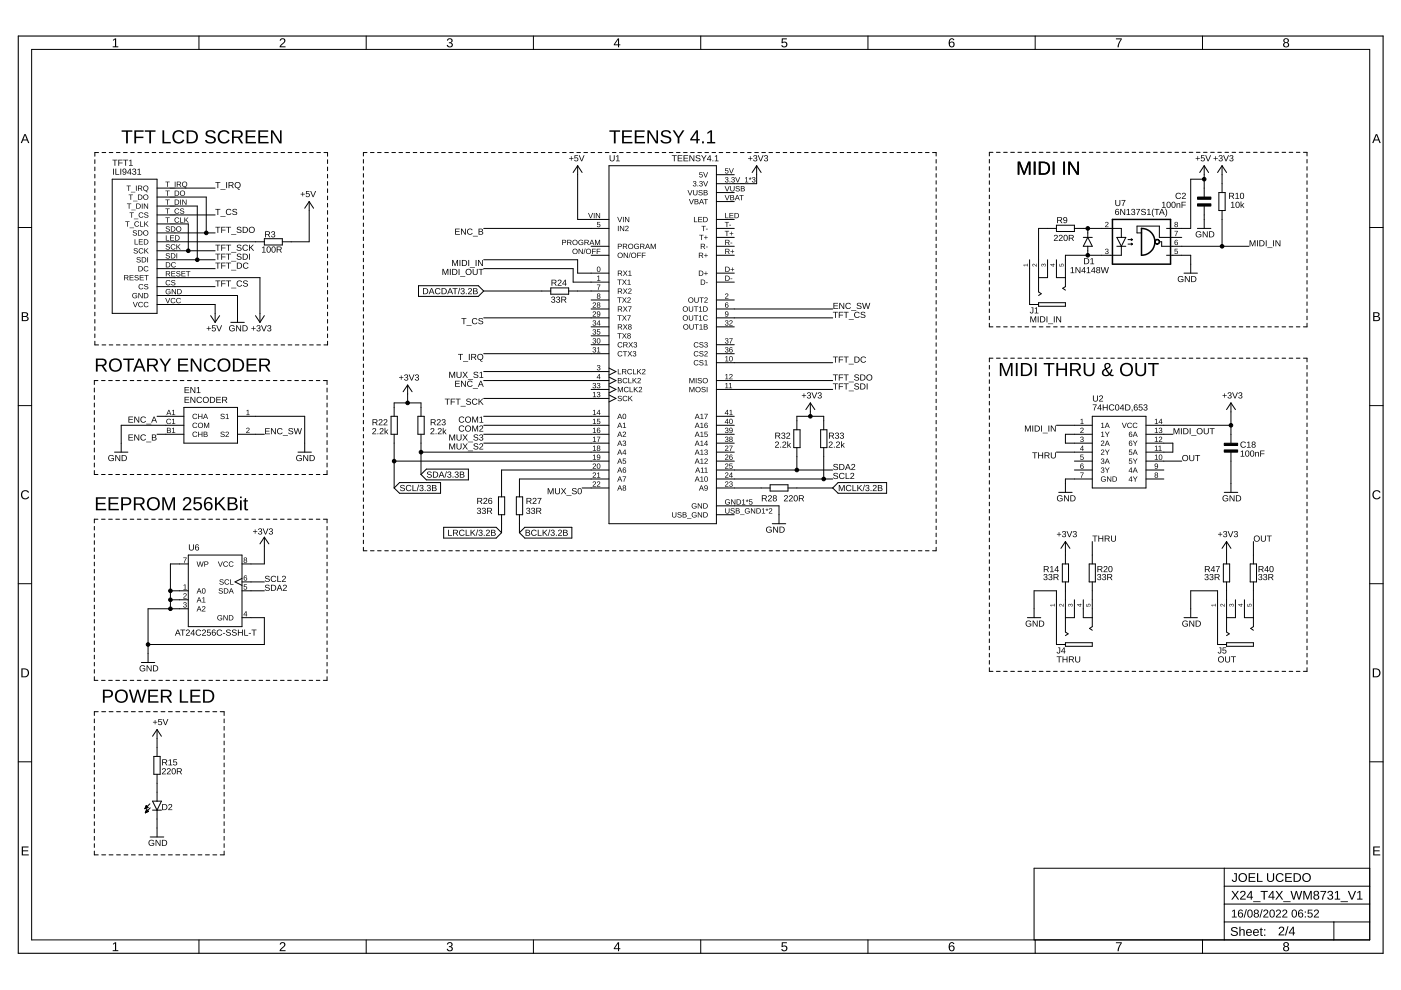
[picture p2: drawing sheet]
<svg xmlns="http://www.w3.org/2000/svg" width="297mm" height="210mm" viewBox="0 0 297 210" stroke-linecap="round" stroke-linejoin="round" font-family="sans-serif">
<g fill="none" stroke="#000" stroke-width=".21">
<path d="M6.7 10.5h283.7v188.8h-283.7zM42.2 7.6v2.9M77.6 7.6v2.9M113.1 7.6v2.9M148.6 7.6v2.9M184 7.6v2.9M219.5 7.6v2.9M255 7.6v2.9M20.1 33.9v.8M20.1 35.4v.8M20.1 37v.7M20.1 38.5v.8"/>
<path d="M20.9 32.3h-.8v.8M21.6 32.3h.8M23.2 32.3h.7M23.8 38h9.5v28.4h-9.5zM24.7 32.3h.7M26.2 32.3h.8M27.7 32.3h.8M29.2 32.3h.8M30.7 32.3h.8M32.3 32.3h.7M33.3 39.9h12.3M33.8 32.3h.7"/>
<path d="M35.3 32.3h.8M36.8 32.3h.8M38.3 32.3h.8M39.9 32.3h.7M41.4 32.3h.7M42.9 32.3h.7M44.4 32.3h.8M45.9 32.3h.8M47.4 32.3h.8M49 32.3h.7M50.5 32.3h.7M52 32.3h.8"/>
<path d="M53.5 32.3h.8M55 32.3h.8M56.5 32.3h.8M58.1 32.3h.7M59.6 32.3h.7M61.1 32.3h.8M62.6 32.3h.8M64.1 32.3h.8M65.6 32.3h.8M67.2 32.3h.7M68.7 32.3h.7v.8M69.4 33.9v.8"/>
<path d="M69.4 35.4v.8M69.4 37v.7M69.4 38.5v.8M77 33.8v.8M77 35.3v.8M77 36.8v.8M77 38.3v.8M77 39.8v.8M77.8 32.3h-.8v.8M78.5 32.3h.8M80.1 32.3h.7M81.6 32.3h.7"/>
<path d="M83.1 32.3h.7M84.6 32.3h.7M86.1 32.3h.7M87.6 32.3h.8M89.1 32.3h.8M90.6 32.3h.8M92.1 32.3h.8M93.6 32.3h.8M95.1 32.3h.8M96.6 32.3h.8M98.2 32.3h.7M99.7 32.3h.7"/>
<path d="M101.2 32.3h.7M102.7 32.3h.7M104.2 32.3h.8M105.7 32.3h.8M107.2 32.3h.8M108.7 32.3h.8M110.2 32.3h.8M111.7 32.3h.8M113.2 32.3h.8M114.8 32.3h.7M116.3 32.3h.7M117.8 32.3h.7"/>
<path d="M119.3 32.3h.7M120.8 32.3h.8M122.3 32.3h.8M122.5 35.1v11.4h6.6M122.5 35.1l.9 1.5M122.5 35.1l-1 1.5M123.8 32.3h.8M125.3 32.3h.8M126.8 32.3h.8M128.3 32.3h.8M129.1 35.1h22.8v75.9h-22.8zM129.8 32.3h.8"/>
<path d="M131.4 32.3h.7M132.9 32.3h.7M134.4 32.3h.7M135.9 32.3h.7M137.4 32.3h.8M138.9 32.3h.8M140.4 32.3h.8M141.9 32.3h.8M143.4 32.3h.8M144.9 32.3h.8M146.4 32.3h.8M148 32.3h.7"/>
<path d="M149.5 32.3h.7M151 32.3h.7M151.9 37h3.8M152.5 32.3h.7M154 32.3h.7M155.5 32.3h.8M157 32.3h.8M158.5 32.3h.8M160 32.3h.8M160.4 35.1v3.8h-8.5M160.4 35.1l1 1.5M160.4 35.1l-.9 1.5"/>
<path d="M161.5 32.3h.8M163 32.3h.8M164.5 32.3h.8M166.1 32.3h.7M167.6 32.3h.7M169.1 32.3h.7M170.6 32.3h.7M172.1 32.3h.7M173.6 32.3h.7M175.1 32.3h.8M176.6 32.3h.8M178.1 32.3h.8"/>
<path d="M179.6 32.3h.8M181.1 32.3h.8M182.6 32.3h.8M184.1 32.3h.8M185.7 32.3h.7M187.2 32.3h.7M188.7 32.3h.7M190.2 32.3h.7M191.7 32.3h.7M193.2 32.3h.8M194.7 32.3h.8M196.2 32.3h.8"/>
<path d="M197.7 32.3h.8v.8M198.5 33.8v.8M198.5 35.3v.8M198.5 36.8v.8M198.5 38.3v.8M198.5 39.8v.8M209.8 33.8v.8M209.8 35.3v.8M209.8 36.8v.8M209.8 38.3v.8M209.8 39.9v.7M210.5 32.3h-.7v.8"/>
<path d="M211.3 32.3h.7M212.8 32.3h.8M214.3 32.3h.8M215.8 32.3h.8M217.3 32.3h.8M218.8 32.3h.8M220.3 32.3h.8M221.9 32.3h.7M223.4 32.3h.8M224.9 32.3h.8M226.4 32.3h.8M227.9 32.3h.8"/>
<path d="M229.4 32.3h.8M230.9 32.3h.8M232.5 32.3h.7M234 32.3h.7M235.5 32.3h.8M237 32.3h.8M238.5 32.3h.8M240 32.3h.8M241.6 32.3h.7M243.1 32.3h.7M244.6 32.3h.7M246.1 32.3h.7"/>
<path d="M247.6 32.3h.8M249.1 32.3h.8M250.6 32.3h.8M252.1 32.3h.8M253.7 32.3h.7M255.2 32.3h.7M255.3 38h-2.8v10.4h-5.2M255.3 35.1v6.7M255.3 35.1l.9 1.5M255.3 35.1l-.9 1.5M256.7 32.3h.8M258.2 32.3h.8"/>
<path d="M259.1 35.1v5.7M259.1 35.1l1 1.5M259.1 35.1l-1 1.5M259.7 32.3h.8M261.2 32.3h.8M262.7 32.3h.8M264.2 32.3h.8M265.8 32.3h.7M267.3 32.3h.7M268.8 32.3h.8M270.3 32.3h.8M271.8 32.3h.8"/>
<path d="M273.3 32.3h.8M274.8 32.3h.8M276.4 32.3h.7v.8M277.1 33.8v.8M277.1 35.3v.8M277.1 36.8v.8M277.1 38.3v.8M277.1 39.9v.7M3.9 48.2h2.8M20.1 40v.8M20.1 41.6v.8M20.1 43.1v.8"/>
<path d="M20.1 44.6v.8M20.1 46.2v.8M20.1 47.7v.8M20.1 49.3v.8M20.1 50.8v.8M20.1 52.3v.8M20.1 53.9v.8M20.1 55.4v.8M20.1 57v.7M20.1 58.5v.8M33.3 58.9h21.8v9.4M33.3 51.3h22.7"/>
<path d="M33.3 57h12.3M33.3 55.1h12.3M33.3 53.2h12.3M33.3 49.4h12.3M33.3 47.5h6.6v5.7M33.3 45.6h12.3M33.3 43.7h8.5v11.4M33.3 41.8h10.4v7.6M56 50.6h3.9v1.3h-3.9zM65.6 42.7v8.6h-5.7M65.6 42.7l.9 1.5M65.6 42.7l-1 1.5"/>
<path d="M69.4 40v.8M69.4 41.6v.8M69.4 43.1v.8M69.4 44.6v.8M69.4 46.2v.8M69.4 47.7v.8M69.4 49.3v.8M69.4 50.8v.8M69.4 52.3v.8M69.4 53.9v.8M69.4 55.4v.8M69.4 57v.7"/>
<path d="M69.4 58.5v.8M77 41.3v.8M77 42.8v.7M77 44.3v.7M77 45.8v.7M77 47.3v.7M77 48.8v.7M77 50.3v.7M77 51.8v.7M77 53.3v.7M77 54.8v.7M77 56.2v.8"/>
<path d="M77 57.7v.8M77 59.2v.8M102.6 57h18.9v2.8h7.6M102.6 55.1h19.9v2.8h6.6M102.6 48.4h26.5M125.3 54.1h3.8M125.3 52.2h3.8M151.9 57.9h3.8M151.9 59.8h3.8M151.9 48.4h3.8M151.9 46.5h3.8M151.9 54.1h3.8"/>
<path d="M151.9 52.2h3.8M151.9 42.7h3.8M151.9 50.3h3.8M151.9 40.8h3.8M198.5 41.3v.8M198.5 42.8v.7M198.5 44.3v.7M198.5 45.8v.7M198.5 47.3v.7M198.5 48.8v.7M198.5 50.3v.7M198.5 51.8v.7"/>
<path d="M198.5 53.3v.7M198.5 54.8v.7M198.5 56.2v.8M198.5 57.7v.8M198.5 59.2v.8M209.8 41.4v.7M209.8 42.9v.7M209.8 44.4v.7M209.8 45.9v.8M209.8 47.4v.8M209.8 48.9v.8M209.8 50.4v.8"/>
<path d="M209.8 51.9v.8M209.8 53.4v.8M209.8 54.9v.8M209.8 56.5v.7M209.8 58v.7M209.8 59.5v.7M218.3 55.1v9.5h1.9M222.1 55.1v3.8h-1.9M224 55.1v3.8h1.9M224 48.4h-3.8v13.5l.6 .4-.6 .4M224 47.8h3.8v1.3h-3.8zM227.8 48.4h9.9v1.9"/>
<path d="M229.7 50.3h1.9M230.6 50.3l1 1.9h-1.9zM230.6 48.4v1.9M230.6 52.2v1.9M236.8 52.2h1.9M236.8 50.3h1.9l-1 1.9zM237.7 52.2v1.9h-11.8v6.7l-.6 .3 .6 .4M239.2 50.8h.9M239.2 51.8h.9M239.8 50.6l.3 .2M239.8 51.6l.3 .2M240.1 50.8l-.3 .2"/>
<path d="M240.1 51.8l-.3 .1M242 49.4h-.9v-1.5h4.7v2.4h4.7M245.8 51.3h.5v.9h.5M246.9 52.2h17.9M247.3 54.1h5.2v3.8M251 57.9h2.9M253.9 48.4h2.8M255.3 43.7v4.7M258.4 40.8h1.4v3.8h-1.4zM259.1 44.6v7.6M277.1 41.4v.7M277.1 42.9v.7"/>
<path d="M277.1 44.4v.7M277.1 45.9v.8M277.1 47.4v.8M277.1 48.9v.8M277.1 50.4v.8M277.1 51.9v.8M277.1 53.4v.8M277.1 54.9v.8M277.1 56.5v.7M277.1 58v.7M277.1 59.5v.7M290.4 48.2h2.8"/>
<path d="M20.1 72.3v.8h.8M20.1 60v.8M20.1 61.6v.8M20.1 63.1v.8M20.1 64.6v.8M20.1 66.2v.8M20.1 67.7v.8M20.1 69.3v.8M20.1 70.8v.8M21.6 73.1h.8M23.2 73.1h.7M24.7 73.1h.7"/>
<path d="M26.2 73.1h.8M27.7 73.1h.8M29.2 73.1h.8M30.7 73.1h.8M32.3 73.1h.7M33.3 64.6h12.3v3.7M33.3 62.7h17.1v5.6M33.3 60.8h12.3M33.8 73.1h.7M35.3 73.1h.8M36.8 73.1h.8M38.3 73.1h.8"/>
<path d="M39.9 73.1h.7M41.4 73.1h.7M42.9 73.1h.7M44.4 73.1h.8M44.7 66.9l.9 1.4M45.9 73.1h.8M46.6 66.9l-1 1.4M47.4 73.1h.8M48.9 68.3h2.9M49 73.1h.7M50.5 73.1h.7M52 73.1h.8"/>
<path d="M53.5 73.1h.8M54.2 66.9l.9 1.4M55 73.1h.8M56 66.9l-.9 1.4M56.5 73.1h.8M58.1 73.1h.7M59.6 73.1h.7M61.1 73.1h.8M62.6 73.1h.8M64.1 73.1h.8M65.6 73.1h.8M67.2 73.1h.7"/>
<path d="M69.4 60v.8M69.4 61.6v.8M69.4 63.1v.8M69.4 64.6v.8M69.4 66.2v.8M69.4 67.7v.8M69.4 69.3v.8M69.4 70.8v.8M69.4 72.3v.8h-.7M77 60.7v.8M77 62.2v.8M77 63.7v.8"/>
<path d="M77 65.2v.8M77 66.7v.8M77 68.2v.7M77 69.7v.7M77 71.2v.7M77 72.7v.7M77 74.2v.7M77 75.7v.7M77 77.2v.7M77 78.7v.7M88.7 60.6h12.7l1.2 1.1-1.2 1.1h-12.7zM102.6 78.8h26.5"/>
<path d="M102.6 61.7h14.2M102.6 67.4h26.5M102.6 75h26.5M116.8 61h3.8v1.4h-3.8zM120.6 61.7h8.5M125.3 69.3h3.8M125.3 63.6h3.8M125.3 65.5h3.8M125.3 73.1h3.8M125.3 71.2h3.8M129.1 78l1.5 .8-1.5 .7M129.1 79.9l1.5 .8-1.5 .7"/>
<path d="M151.9 69.3h3.8M151.9 63.6h3.8M151.9 65.5h24.7M151.9 67.4h24.7M151.9 76.9h24.7M151.9 73.1h3.8M151.9 75h3.8M198.5 60.7v.8M198.5 62.2v.8M198.5 63.7v.8M198.5 65.2v.8M198.5 66.7v.8"/>
<path d="M198.5 68.2v.7M198.5 69.7v.7M198.5 71.2v.7M198.5 72.7v.7M198.5 74.2v.7M198.5 75.7v.7M198.5 77.2v.7M198.5 78.7v.7M209.8 68.5v.8h.7M209.8 61v.7M209.8 62.5v.8M209.8 64v.8"/>
<path d="M209.8 65.5v.8M209.8 67v.8M209.8 77.5v.8M209.8 79v.8M210.5 75.9h-.7v.8M211.3 69.3h.7M211.3 75.9h.7M212.8 69.3h.8M212.8 75.9h.8M214.3 69.3h.8M214.3 75.9h.8M215.8 69.3h.8"/>
<path d="M215.8 75.9h.8M217.3 69.3h.8M217.3 75.9h.8M218.8 69.3h.8M218.8 75.9h.8M220.2 64.2h5.7v.7h-5.7zM220.3 69.3h.8M220.3 75.9h.8M221.9 69.3h.7M221.9 75.9h.7M223.4 69.3h.8M223.4 75.9h.8"/>
<path d="M224.9 69.3h.8M224.9 75.9h.8M226.4 69.3h.8M226.4 75.9h.8M227.9 69.3h.8M227.9 75.9h.8M229.4 69.3h.8M229.4 75.9h.8M230.9 69.3h.8M230.9 75.9h.8M232.5 69.3h.7M232.5 75.9h.7"/>
<path d="M234 69.3h.7M234 75.9h.7M235.5 69.3h.8M235.5 75.9h.8M237 69.3h.8M237 75.9h.8M238.5 69.3h.8M238.5 75.9h.8M240 69.3h.8M240 75.9h.8M241.6 69.3h.7M241.6 75.9h.7"/>
<path d="M243.1 69.3h.7M243.1 75.9h.7M244.6 69.3h.7M244.6 75.9h.7M246.1 69.3h.7M246.1 75.9h.7M247.6 69.3h.8M247.6 75.9h.8M249.1 69.3h.8M249.1 75.9h.8M250.6 69.3h.8M250.6 75.9h.8"/>
<path d="M252.1 69.3h.8M252.1 75.9h.8M253.7 69.3h.7M253.7 75.9h.7M255.2 69.3h.7M255.2 75.9h.7M256.7 69.3h.8M256.7 75.9h.8M258.2 69.3h.8M258.2 75.9h.8M259.7 69.3h.8M259.7 75.9h.8"/>
<path d="M261.2 69.3h.8M261.2 75.9h.8M262.7 69.3h.8M262.7 75.9h.8M264.2 69.3h.8M264.2 75.9h.8M265.8 69.3h.7M265.8 75.9h.7M267.3 69.3h.7M267.3 75.9h.7M268.8 69.3h.8M268.8 75.9h.8"/>
<path d="M270.3 69.3h.8M270.3 75.9h.8M271.8 69.3h.8M271.8 75.9h.8M273.3 69.3h.8M273.3 75.9h.8M274.8 69.3h.8M274.8 75.9h.8M276.4 75.9h.7v.8M277.1 61v.7M277.1 62.5v.8M277.1 64v.8"/>
<path d="M277.1 65.5v.8M277.1 67v.8M277.1 68.5v.8h-.7M277.1 77.5v.8M277.1 79v.8M3.9 86h2.8M20 99.8v.8h.8M20 82.3v.8M20 83.9v.8M20 85.4v.9M20 87v.9M20 88.6v.9"/>
<path d="M20 90.2v.9M20 91.8v.8M20 93.4v.9M20 95v.8M20 96.6v.8M20 98.2v.8M20.8 80.7h-.8v.8M21.5 80.7h.8M23 80.7h.8M24.3 95.9h2.8M24.6 80.7h.7M26.1 80.7h.7"/>
<path d="M27.6 80.7h.8M29.1 80.7h.8M30.6 80.7h.8M32.2 80.7h.7M33.3 88.3h5.7M33.3 92.1h5.7M33.7 80.7h.7M35.2 80.7h.7M36.7 80.7h.8M38.2 80.7h.8M39 90.2h-13.3v5.7M39 86.4h11.4v7.6h-11.4z"/>
<path d="M39.7 80.7h.8M41.3 80.7h.7M42.8 80.7h.7M44.3 80.7h.8M45.8 80.7h.8M47.3 80.7h.8M48.8 80.7h.8M50.4 80.7h.7M50.4 88.3h14.2v7.6M50.4 92.1h5.6M51.9 80.7h.7M53.4 80.7h.8"/>
<path d="M54.9 80.7h.8M56.4 80.7h.8M58 80.7h.7M59.5 80.7h.7M61 80.7h.7M62.5 80.7h.8M63.2 95.9h2.8M64 80.7h.8M65.5 80.7h.8M67.1 80.7h.7M68.6 80.7h.7v.8M69.3 99.8v.8h-.7"/>
<path d="M69.3 82.3v.8M69.3 83.9v.8M69.3 85.4v.9M69.3 87v.9M69.3 88.6v.9M69.3 90.2v.9M69.3 91.8v.8M69.3 93.4v.9M69.3 95v.8M69.3 96.6v.8M69.3 98.2v.8M77 80.2v.7"/>
<path d="M77 81.7v.7M77 83.1v.8M77 84.6v.8M77 86.1v.8M77 87.6v.8M77 89.1v.8M77 90.6v.8M77 92.1v.8M77 93.6v.8M77 95.1v.7M77 96.6v.7M77 98.1v.7"/>
<path d="M77 99.6v.7M82.9 88.3h1.3v3.8h-1.3zM83.6 97.8h45.5M83.6 88.3v-2.9h5.7v2.9M83.6 92.1v11.4M86.4 81.6l1 1.5M86.4 81.6l-.9 1.5M86.4 81.6v3.8M88.6 88.3h1.3v3.8h-1.3zM89.3 95.9h39.8M89.3 92.1v8.5M90.4 99.5h8.9v2.2h-8.9l-1.1-1.1z"/>
<path d="M102.6 80.7h26.5M102.6 84.5h26.5M102.6 88.3h26.5M102.6 90.2h26.5M102.6 92.1h26.5M102.6 94h26.5M125.3 82.6h3.8M129.1 83.7l1.5 .8-1.5 .7M129.1 99.7h-22.8v5.6M129.1 81.8l1.5 .8-1.5 .7M151.9 80.7h24.7M151.9 82.6h24.7"/>
<path d="M151.9 88.3h3.8M151.9 90.2h3.8M151.9 92.1h3.8M151.9 94h3.8M151.9 95.9h3.8M151.9 97.8h3.8M151.9 99.7h24.7M168.3 91.1h1.3v3.8h-1.3zM169 91.1v-2.8h5.6v2.8M169 94.9v4.8M171.8 85.4l1 1.4M171.8 85.4l-.9 1.4"/>
<path d="M171.8 85.4v2.9M174 91.1h1.3v3.8h-1.3zM174.6 94.9v6.7M198.5 80.2v.7M198.5 81.7v.7M198.5 83.1v.8M198.5 84.6v.8M198.5 86.1v.8M198.5 87.6v.8M198.5 89.1v.8M198.5 90.6v.8M198.5 92.1v.8"/>
<path d="M198.5 93.6v.8M198.5 95.1v.7M198.5 96.6v.7M198.5 98.1v.7M198.5 99.6v.7M209.8 80.5v.8M209.8 82v.8M209.8 83.6v.7M209.8 85.1v.8M209.8 86.6v.8M209.8 88.2v.7M209.8 89.7v.7"/>
<path d="M209.8 91.2v.8M209.8 92.7v.8M209.8 94.3v.7M209.8 95.8v.8M209.8 97.3v.8M209.8 98.8v.8M224 90.2h7.6M224 95.9h7.6M227.8 97.8h3.8M227.8 99.7h3.8M231.6 88.3h11.4v15.2h-11.4zM231.6 92.1h-5.7v1.9h5.7"/>
<path d="M243 90.2h18M243 92.1h5.7M243 94h5.7v1.9h-5.7M243 97.8h7.5M243 99.7h3.8M261 85.4v8.6M261 95.9v8.5M261 85.4l.9 1.4M261 85.4l-.9 1.4M277.1 80.5v.8M277.1 82v.8M277.1 83.6v.7"/>
<path d="M277.1 85.1v.8M277.1 86.6v.8M277.1 88.2v.7M277.1 89.7v.7M277.1 91.2v.8M277.1 92.7v.8M277.1 94.3v.7M277.1 95.8v.8M277.1 97.3v.8M277.1 98.8v.8M290.4 86h2.8M20 111.6v.8"/>
<path d="M20 113.1v.8M20 114.6v.8M20 116.2v.7M20 117.7v.7M20 119.2v.8M20.8 110.1h-.8v.8M21.5 100.6h.8M21.5 110.1h.8M23 100.6h.8M23 110.1h.8M24.6 100.6h.7M24.6 110.1h.7"/>
<path d="M26.1 100.6h.7M26.1 110.1h.7M27.6 100.6h.8M27.6 110.1h.8M29.1 100.6h.8M29.1 110.1h.8M30.6 100.6h.8M30.6 110.1h.8M32.2 100.6h.7M32.2 110.1h.7M33.7 100.6h.7M33.7 110.1h.7"/>
<path d="M35.2 100.6h.7M35.2 110.1h.7M36.7 100.6h.8M36.7 110.1h.8M38.2 100.6h.8M38.2 110.1h.8M39.7 100.6h.8M39.7 110.1h.8M39.9 119.6h-3.8v9.5M39.9 117.7h11.4v15.2h-11.4zM41.3 100.6h.7M41.3 110.1h.7"/>
<path d="M42.8 100.6h.7M42.8 110.1h.7M44.3 100.6h.8M44.3 110.1h.8M45.8 100.6h.8M45.8 110.1h.8M47.3 100.6h.8M47.3 110.1h.8M48.8 100.6h.8M48.8 110.1h.8M50.4 100.6h.7M50.4 110.1h.7"/>
<path d="M51.9 100.6h.7M51.9 110.1h.7M53.4 100.6h.8M53.4 110.1h.8M54.9 100.6h.8M54.9 110.1h.8M56 113.9v5.7h-4.7M56 113.9l1 1.4M56 113.9l-.9 1.4M56.4 100.6h.8M56.4 110.1h.8M58 100.6h.7"/>
<path d="M58 110.1h.7M59.5 100.6h.7M59.5 110.1h.7M61 100.6h.7M61 110.1h.7M62.5 100.6h.8M62.5 110.1h.8M64 100.6h.8M64 110.1h.8M65.5 100.6h.8M65.5 110.1h.8M67.1 100.6h.7"/>
<path d="M67.1 110.1h.7M68.6 110.1h.7v.8M69.3 111.6v.8M69.3 113.1v.8M69.3 114.6v.8M69.3 116.2v.7M69.3 117.7v.7M69.3 119.2v.8M77 101.1v.7M77 102.6v.7M77 104.1v.7M77 105.6v.7"/>
<path d="M77 107.1v.7M77 108.5v.8M77 110v.8M77 111.5v.8M77 113v.8M77 114.5v.8M77 116v.8h.8M78.5 116.8h.8M80.1 116.8h.7M81.6 116.8h.7M83.1 116.8h.7M84.6 116.8h.7"/>
<path d="M84.7 102.3h8.7v2.3h-8.7l-1.1-1.1zM86.1 116.8h.7M87.6 116.8h.8M89.1 116.8h.8M90.6 116.8h.8M92.1 116.8h.8M93.6 116.8h.8M94.1 111.8h11.1l1.1 1.1-1.1 1.2h-11.1zM95.1 116.8h.8M96.6 116.8h.8M98.2 116.8h.7M99.7 116.8h.7"/>
<path d="M101.2 116.8h.7M102.7 116.8h.7M104.2 116.8h.8M105.7 105.3h1.3v3.8h-1.3zM105.7 116.8h.8M106.3 109.1v3.8M107.2 116.8h.8M108.7 116.8h.8M109.5 105.3h1.3v3.8h-1.3zM110.1 109.1v3.8M110.2 116.8h.8M111.3 111.8h9.9v2.3h-9.9l-1.2-1.2z"/>
<path d="M111.7 116.8h.8M113.2 116.8h.8M114.8 116.8h.7M116.3 116.8h.7M117.8 116.8h.7M119.3 116.8h.7M120.8 116.8h.8M122.3 116.8h.8M123.4 103.5h5.7M123.8 116.8h.8M125.3 116.8h.8M126.8 116.8h.8"/>
<path d="M128.3 116.8h.8M129.1 101.6h-19v3.7M129.8 116.8h.8M131.4 116.8h.7M132.9 116.8h.7M134.4 116.8h.7M135.9 116.8h.7M137.4 116.8h.8M138.9 116.8h.8M140.4 116.8h.8M141.9 116.8h.8M143.4 116.8h.8"/>
<path d="M144.9 116.8h.8M146.4 116.8h.8M148 116.8h.7M149.5 116.8h.7M151 116.8h.7M151.9 107.3h13.3v3.7M151.9 101.6h24.7M151.9 103.5h11.4M151.9 109.1h3.8M152.5 116.8h.7M154 116.8h.7M155.5 116.8h.8"/>
<path d="M157 116.8h.8M158.5 116.8h.8M160 116.8h.8M161.5 116.8h.8M163 116.8h.8M163.3 102.8h3.8v1.3h-3.8zM163.7 111h2.9M164.5 116.8h.8M166.1 116.8h.7M167.1 103.5h9.5M167.6 116.8h.7M169.1 116.8h.7"/>
<path d="M170.6 116.8h.7M172.1 116.8h.7M173.6 116.8h.7M175.1 116.8h.8M176.6 103.5l1.1-1.2h10.3v2.3h-10.3zM176.6 116.8h.8M178.1 116.8h.8M179.6 116.8h.8M181.1 116.8h.8M182.6 116.8h.8M184.1 116.8h.8M185.7 116.8h.7"/>
<path d="M187.2 116.8h.7M188.7 116.8h.7M190.2 116.8h.7M191.7 116.8h.7M193.2 116.8h.8M194.7 116.8h.8M196.2 116.8h.8M198.5 116v.8h-.8M198.5 101.1v.7M198.5 102.6v.7M198.5 104.1v.7M198.5 105.6v.7"/>
<path d="M198.5 107.1v.7M198.5 108.5v.8M198.5 110v.8M198.5 111.5v.8M198.5 113v.8M198.5 114.5v.8M209.8 100.4v.7M209.8 101.9v.8M209.8 103.4v.8M209.8 104.9v.8M209.8 106.5v.8M209.8 108v.8"/>
<path d="M209.8 109.5v.8M209.8 111v.8M209.8 112.6v.7M209.8 114.1v.8M209.8 115.6v.8M209.8 117.2v.7M209.8 118.7v.8M224.5 104.4h2.8M225.2 119.6h1.3v3.8h-1.3zM225.9 114.8v4.8M225.9 114.8l.9 1.5M225.9 114.8l-1 1.5"/>
<path d="M230.9 119.6h1.3v3.8h-1.3zM231.6 101.6h-5.7v2.8M231.6 114.8v4.8M243 101.6h3.8M259.4 119.6h1.3v3.8h-1.3zM259.6 104.4h2.8M260.1 114.8v4.8M260.1 114.8l.9 1.5M260.1 114.8l-1 1.5M265.1 119.6h1.3v3.8h-1.3zM265.7 114.8v4.8M277.1 100.4v.7"/>
<path d="M277.1 101.9v.8M277.1 103.4v.8M277.1 104.9v.8M277.1 106.5v.8M277.1 108v.8M277.1 109.5v.8M277.1 111v.8M277.1 112.6v.7M277.1 114.1v.8M277.1 115.6v.8M277.1 117.2v.7M277.1 118.7v.8"/>
<path d="M3.9 123.8h2.8M20 120.7v.8M20 122.2v.8M20 123.7v.8M20 125.3v.7M20 126.8v.8M20 128.3v.8M20 129.8v.8M20 131.3v.8M20 132.9v.7M20 134.4v.7M20 135.9v.8"/>
<path d="M20 137.4v.8M20 138.9v.8M36.1 125.3h3.8M36.1 127.2h3.8M39.9 129.1h-8.5v11.4M51.3 131h4.7v5.7h-24.6M51.3 123.4h4.7M51.3 125.3h4.7M51.3 122.6l-1.5 .8 1.5 .7M69.3 120.7v.8M69.3 122.2v.8M69.3 123.7v.8"/>
<path d="M69.3 125.3v.7M69.3 126.8v.8M69.3 128.3v.8M69.3 129.8v.8M69.3 131.3v.8M69.3 132.9v.7M69.3 134.4v.7M69.3 135.9v.8M69.3 137.4v.8M69.3 138.9v.8M209.8 120.2v.8M209.8 121.7v.8"/>
<path d="M209.8 123.3v.7M209.8 124.8v.8M209.8 126.3v.8M209.8 127.8v.8M209.8 129.4v.7M209.8 130.9v.8M209.8 132.4v.8M209.8 133.9v.8M209.8 135.5v.7M209.8 137v.8M209.8 138.5v.8M217.8 131h2.9"/>
<path d="M219.2 131v-5.7h4.8v11.4h1.9M225.9 123.4v10.6l.6 .4-.6 .4M225.9 136.3h5.7v.7h-5.7zM227.8 127.2v3.8h-1.9M229.7 127.2v3.8h1.9M231.6 123.4v9.5l-.6 .3 .6 .4M251 131h2.9M252.5 131v-5.7h5.6v11.4h2M260.1 136.3h5.6v.7h-5.6zM260.1 123.4v10.6l.5 .4-.5 .4M261.9 127.2v3.8h-1.8M263.8 127.2v3.8h1.9"/>
<path d="M265.7 123.4v9.5l-.5 .3 .5 .4M277.1 120.2v.8M277.1 121.7v.8M277.1 123.3v.7M277.1 124.8v.8M277.1 126.3v.8M277.1 127.8v.8M277.1 129.4v.7M277.1 130.9v.8M277.1 132.4v.8M277.1 133.9v.8M277.1 135.5v.7"/>
<path d="M277.1 137v.8M277.1 138.5v.8M290.4 123.8h2.8M20 140.4v.8M20 142v.7M20 143.5v.8h.8M20 152.4v.8M20 154v.8M20 155.6v.8M20 157.1v.8M20 158.7v.8M20.8 150.9h-.8v.8"/>
<path d="M21.5 144.3h.8M21.6 150.9h.8M23 144.3h.8M23.1 150.9h.9M24.6 144.3h.7M24.7 150.9h.8M26.1 144.3h.7M26.3 150.9h.8M27.6 144.3h.8M27.9 150.9h.8M29.1 144.3h.8M29.4 150.9h.8"/>
<path d="M30 140.5h2.8M30.6 144.3h.8M31 150.9h.8M32.2 144.3h.7M32.6 150.9h.8M33.3 154.7v5.7M33.3 154.7l.9 1.4M33.3 154.7l-1 1.4M33.7 144.3h.7M34.1 150.9h.9M35.2 144.3h.7M35.7 150.9h.8"/>
<path d="M36.7 144.3h.8M37.3 150.9h.8M38.2 144.3h.8M38.8 150.9h.9M39.7 144.3h.8M40.4 150.9h.8M41.3 144.3h.7M42 150.9h.8M42.8 144.3h.7M43.6 150.9h.8M44.3 144.3h.8M45.1 150.9h.9"/>
<path d="M45.8 144.3h.8M46.7 150.9h.8v.8M47.3 144.3h.8M47.5 152.4v.8M47.5 154v.8M47.5 155.6v.8M47.5 157.1v.8M47.5 158.7v.8M48.8 144.3h.8M50.4 144.3h.7M51.9 144.3h.7M53.4 144.3h.8"/>
<path d="M54.9 144.3h.8M56.4 144.3h.8M58 144.3h.7M59.5 144.3h.7M61 144.3h.7M62.5 144.3h.8M64 144.3h.8M65.5 144.3h.8M67.1 144.3h.7M69.3 140.4v.8M69.3 142v.7M69.3 143.5v.8h-.7"/>
<path d="M209.8 140v.8M209.8 141.6v.7h.7M211.3 142.3h.7M212.8 142.3h.8M214.3 142.3h.8M215.8 142.3h.8M217.3 142.3h.8M218.8 142.3h.8M220.3 142.3h.8M221.9 142.3h.7M223.4 142.3h.8M224.9 142.3h.8"/>
<path d="M226.4 142.3h.8M227.9 142.3h.8M229.4 142.3h.8M230.9 142.3h.8M232.5 142.3h.7M234 142.3h.7M235.5 142.3h.8M237 142.3h.8M238.5 142.3h.8M240 142.3h.8M241.6 142.3h.7M243.1 142.3h.7"/>
<path d="M244.6 142.3h.7M246.1 142.3h.7M247.6 142.3h.8M249.1 142.3h.8M250.6 142.3h.8M252.1 142.3h.8M253.7 142.3h.7M255.2 142.3h.7M256.7 142.3h.8M258.2 142.3h.8M259.7 142.3h.8M261.2 142.3h.8"/>
<path d="M262.7 142.3h.8M264.2 142.3h.8M265.8 142.3h.7M267.3 142.3h.7M268.8 142.3h.8M270.3 142.3h.8M271.8 142.3h.8M273.3 142.3h.8M274.8 142.3h.8M277.1 140v.8M277.1 141.6v.7h-.7M3.9 161.5h2.8"/>
<path d="M20 160.2v.8M20 161.8v.8M20 163.3v.8M20 164.9v.8M20 166.4v.9M20 168v.8M20 169.5v.9M20 171.1v.8M20 172.7v.8M20 174.2v.8M20 175.8v.8M20 177.3v.8"/>
<path d="M20 178.9v.8M30.8 171.4h.1M30.8 171.3h.3M30.8 171.3h.4M30.8 172.3h.1M30.9 171.2h.5M30.9 172.2h.1M30.9 171.1h.4M30.9 172.1h.3M30.9 171h.3M30.9 172.1h.5M31 170.9h.1"/>
<path d="M31 172h.4M31 170.8h.1M31 170.8l-.3 .7M31 170.8l.4 .4-.7 .3M31 171.9h.3M31 171.8h.3M31.1 171.7h.1M31.1 171.7l.4 .3-.7 .3zM31.8 170.4l-1.1 1.1M31.9 177.5h2.8M31.9 171.3l-1.1 1M32.3 169.9h1.9l-.9 1.9z"/>
<path d="M32.3 171.8h1.9M32.6 160.4h1.4v3.8h-1.4zM33.3 164.2v5.7M33.3 171.8v5.7M47.5 160.2v.8M47.5 161.8v.8M47.5 163.3v.8M47.5 164.9v.8M47.5 166.4v.9M47.5 168v.8M47.5 169.5v.9M47.5 171.1v.8"/>
<path d="M47.5 172.7v.8M47.5 174.2v.8M47.5 175.8v.8M47.5 177.3v.8M47.5 178.9v.8M290.4 161.5h2.8M20 180.4v.9h.8M21.6 181.3h.8M23.1 181.3h.9M24.7 181.3h.8M26.3 181.3h.8M27.9 181.3h.8"/>
<path d="M29.4 181.3h.8M31 181.3h.8M32.6 181.3h.8M34.1 181.3h.9M35.7 181.3h.8M37.3 181.3h.8M38.8 181.3h.9M40.4 181.3h.8M42 181.3h.8M42.2 199.3v2.8M43.6 181.3h.8M45.1 181.3h.9"/>
<path d="M47.5 180.4v.9h-.8M77.6 199.3v2.8M113.1 199.3v2.8M148.6 199.3v2.8M184 199.3v2.8M219.5 199.3v2.8M255 199.3v2.8M259.6 195.5h30.8M259.6 184.1v15.2M259.6 191.7h30.8M259.6 187.9h30.8M282.8 195.5v3.8"/>
<path d="M290.4 184.1h-71.2v15.2"/>
</g>
<g fill="#000">
<path d="M24 8.4l.6-.3v1.7h.5v.2h-1.2v-.2h.5v-1.4l-.4 .3zM59.5 8.2a.61 .61 0 0 1 .9 .2 .61 .61 0 0 1-.3 .9l-.5 .5h.9v.2h-1.2l.1-.3 .5-.5a.41 .41 0 0 0 .4-.6 .41 .41 0 0 0-.7-.1l-.1 .1h-.2zM94.9 8.2a.54 .54 0 0 1 .9 0 .54 .54 0 0 1-.2 .9 .55 .55 0 0 1 .3 .8 .55 .55 0 0 1-.9 .1l-.3-.5h.3a.39 .39 0 0 0 .5 .4 .39 .39 0 0 0 .1-.6l-.4-.1v-.2a.37 .37 0 0 0 .5-.2 .37 .37 0 0 0-.3-.5 .37 .37 0 0 0-.4 .3h-.3zM165.8 8.1h1v.2h-.8l-.1 .6a.65 .65 0 0 1 1 .3 .65 .65 0 0 1-.4 .9 .65 .65 0 0 1-.9-.5h.3a.42 .42 0 0 0 .6 .2 .42 .42 0 0 0 .1-.7 .42 .42 0 0 0-.7 .1h-.2zM236.6 8.1h1.2l-.5 1.3-.1 .6h-.3l.1-.5 .6-1.2h-1zM126.6 58.6l.4-.2v1h.3v.1h-.7v-.1h.3v-.8l-.3 .2zM126.6 47.1h.6v.1h-.5v.3a.38 .38 0 0 1 .6 .2 .38 .38 0 0 1-.3 .5 .38 .38 0 0 1-.5-.3l.4 .2a.25 .25 0 0 0 .2-.4 .25 .25 0 0 0-.4-.1h-.1zM217 56.1h.8l.1-.2v.6l-.1-.2h-.7l.2 .2h-.1zM219 56l.2-.1 .5 .5 .1-.5v.6l-.7-.5-.1 .1 .1 .3-.1 .1zM220.8 56l.3-.1 .1 .2a.25 .25 0 0 1 .3-.2 .25 .25 0 0 1 .2 .3l-.2 .3 .1-.3a.17 .17 0 0 0-.2-.2 .17 .17 0 0 0-.1 .2l-.1 .1a.18 .18 0 0 0-.1-.2 .18 .18 0 0 0-.2 .1 .18 .18 0 0 0 .1 .2v.1l-.2-.2zM224.6 56l.1 .4h.3a.31 .31 0 0 1 .1-.5 .31 .31 0 0 1 .5 .2 .31 .31 0 0 1-.3 .4l.1-.3a.24 .24 0 0 0-.4-.1 .24 .24 0 0 0 .1 .4h-.5zM234.4 47.1a.38 .38 0 0 1 .6 .2 .38 .38 0 0 1-.3 .5l-.2 .2h.5v.2h-.7l.5-.7a.21 .21 0 0 0 0-.3 .21 .21 0 0 0-.3 .1h-.2z"/>
<path d="M234.4 52.8a.32 .32 0 0 1 .5 0 .32 .32 0 0 1-.1 .5 .3 .3 0 0 1 .2 .3 .3 .3 0 0 1-.3 .3l-.4-.3 .4 .2a.21 .21 0 0 0 .2-.3 .21 .21 0 0 0-.3-.1l-.1-.2a.22 .22 0 0 0 .4-.1 .22 .22 0 0 0-.2-.3 .22 .22 0 0 0-.3 .2h-.1zM249 49h.7l-.3 1.1h-.2l.1-.3 .3-.7h-.6zM249.1 52.7h.6v.2h-.5v.3a.38 .38 0 0 1 .5 .2 .38 .38 0 0 1-.2 .5 .38 .38 0 0 1-.5-.3l.4 .2a.25 .25 0 0 0 .2-.4 .25 .25 0 0 0-.4-.1h-.2zM126.6 60.3h.7l-.4 1.1h-.1v-.2l.4-.7h-.6zM126.7 77.5a.32 .32 0 0 1 .5 0 .32 .32 0 0 1-.2 .5 .3 .3 0 0 1 .3 .3 .3 .3 0 0 1-.4 .2l-.4-.3 .4 .2a.21 .21 0 0 0 .3-.2 .21 .21 0 0 0-.3-.2l-.1-.1a.22 .22 0 0 0 .3-.1 .22 .22 0 0 0-.1-.3 .22 .22 0 0 0-.3 .2h-.1zM153.8 62.3a.38 .38 0 0 1 .6 .2 .38 .38 0 0 1-.3 .5l-.2 .2h.5v.1h-.7l.5-.6a.21 .21 0 0 0 0-.4 .21 .21 0 0 0-.3 .2h-.2zM52.3 90.8a.38 .38 0 0 1 .6 .1 .38 .38 0 0 1-.3 .5l-.3 .3h.6v.1h-.7l.5-.6a.21 .21 0 0 0 0-.4 .22 .22 0 0 0-.4 .2h-.1zM52.3 87.1l.4-.2v1h.2v.1h-.7v-.1h.3v-.9l-.2 .2zM229.1 90.8a.38 .38 0 0 1 .6 .1 .38 .38 0 0 1-.3 .5l-.2 .3h.6v.1h-.8l.5-.6a.21 .21 0 0 0 0-.4 .21 .21 0 0 0-.3 .2h-.2zM229.1 89l.4-.2v1h.3v.1h-.7v-.1h.3v-.9l-.3 .2zM229.1 92.7a.32 .32 0 0 1 .6-.1 .32 .32 0 0 1-.2 .5 .3 .3 0 0 1 .3 .4 .3 .3 0 0 1-.4 .2l-.4-.3 .4 .2a.21 .21 0 0 0 .2-.2 .21 .21 0 0 0-.2-.2l-.1-.1a.22 .22 0 0 0 .3-.1 .22 .22 0 0 0-.2-.3 .22 .22 0 0 0-.2 .2h-.2zM229.1 96.4h.6v.1h-.5v.4a.38 .38 0 0 1 .5 .1 .38 .38 0 0 1-.2 .5 .38 .38 0 0 1-.5-.3l.4 .2a.25 .25 0 0 0 .2-.4 .25 .25 0 0 0-.4 0h-.2z"/>
<path d="M4.7 104.2a.95 .95 0 0 1 1.5 .2l-.3 .1a.73 .73 0 0 0-1.1-.1 .73 .73 0 0 0 .2 1.2h.2a.65 .65 0 0 0 .8-.3l.2 .1a.97 .97 0 0 1-1.5 .3 .97 .97 0 0 1 0-1.5zM38.9 118.2h.7l-.4 1.1h-.1v-.3l.3-.7h-.5zM229 100.2h.8l-.4 1.1h-.2l.1-.3 .3-.7h-.6zM291.2 104.2a.95 .95 0 0 1 1.5 .2l-.2 .1a.73 .73 0 0 0-1.2-.1 .73 .73 0 0 0 .3 1.2h.1a.65 .65 0 0 0 .8-.3l.2 .1a.97 .97 0 0 1-1.4 .3 .97 .97 0 0 1-.1-1.5zM39 125.9a.38 .38 0 0 1 .6 .1 .38 .38 0 0 1-.4 .5l-.2 .3h.6v.1h-.7l.5-.6a.21 .21 0 0 0-.1-.4 .21 .21 0 0 0-.3 .2h-.1zM38.9 124.1l.4-.2v1h.3v.1h-.7v-.1h.3v-.9l-.3 .2zM39 127.8a.32 .32 0 0 1 .5-.1 .32 .32 0 0 1-.2 .5 .3 .3 0 0 1 .3 .4 .3 .3 0 0 1-.4 .2l-.4-.3 .4 .2a.21 .21 0 0 0 .2-.2 .21 .21 0 0 0-.2-.2l-.1-.1a.22 .22 0 0 0 .3-.1 .22 .22 0 0 0-.1-.3 .22 .22 0 0 0-.3 .2h-.1zM51.7 123.9h.6v.1h-.5v.4a.38 .38 0 0 1 .6 .1 .38 .38 0 0 1-.3 .6 .38 .38 0 0 1-.5-.3l.4 .1a.25 .25 0 0 0 .2-.4 .25 .25 0 0 0-.4 0h-.1zM222.7 128.2h.8l.1-.2v.6l-.1-.2h-.7l.2 .2h-.2zM224.6 128.1h.3l.5 .4 .1-.5v.6l-.7-.5-.1 .1 .1 .3-.1 .1zM226.5 128.1l.3-.1 .1 .2a.25 .25 0 0 1 .3-.2 .25 .25 0 0 1 .2 .3l-.2 .3 .1-.3a.17 .17 0 0 0-.2-.2 .17 .17 0 0 0-.1 .3h-.1a.18 .18 0 0 0-.1-.2 .18 .18 0 0 0-.2 .1 .18 .18 0 0 0 .1 .2v.1l-.2-.2zM230.3 128.1l.1 .4h.3a.31 .31 0 0 1 .1-.5 .31 .31 0 0 1 .4 .2 .31 .31 0 0 1-.2 .4l.1-.3a.24 .24 0 0 0-.4-.1 .24 .24 0 0 0 .1 .4h-.5z"/>
<path d="M256.9 128.2h.8l.1-.2v.6l-.1-.2h-.7l.1 .2h-.1zM258.8 128.1h.3l.5 .4 .1-.5v.6l-.7-.5-.2 .1 .2 .3-.1 .1zM260.7 128.1l.3-.1 .1 .2a.25 .25 0 0 1 .3-.2 .25 .25 0 0 1 .2 .3l-.3 .3 .2-.3a.17 .17 0 0 0-.2-.2 .18 .18 0 0 0-.2 .3h-.1a.18 .18 0 0 0 0-.2 .18 .18 0 0 0-.3 .1 .18 .18 0 0 0 .2 .2v.1l-.3-.2zM264.4 128.1l.1 .4h.3a.31 .31 0 0 1 .2-.5 .31 .31 0 0 1 .4 .2 .31 .31 0 0 1-.2 .4l.1-.3a.24 .24 0 0 0-.4-.1 .24 .24 0 0 0 0 .4h-.5zM4.6 179.5h1.4v.2h-1.1v.6h1.1v.2h-1.1v.7h1.2v.2h-1.5zM236.6 199.8h1.2l-.5 1.2-.1 .7h-.3l.1-.5 .6-1.2h-1zM291.1 179.5h1.5v.2h-1.2v.6h1.1v.2h-1.1v.7h1.2v.2h-1.5zM24 200.1l.6-.3v1.7h.5v.2h-1.2v-.2h.5v-1.5l-.4 .3zM59.5 199.9a.61 .61 0 0 1 .9 .1 .61 .61 0 0 1-.3 .9l-.5 .6h.9v.2h-1.2l.1-.3 .5-.6a.41 .41 0 0 0 .4-.5 .41 .41 0 0 0-.7-.2l-.1 .2-.2-.1zM94.9 199.9a.54 .54 0 0 1 .9 0 .54 .54 0 0 1-.2 .8 .55 .55 0 0 1 .3 .8 .55 .55 0 0 1-.9 .1l-.3-.4h.3a.39 .39 0 0 0 .5 .3 .39 .39 0 0 0 .1-.6l-.4-.1v-.2a.37 .37 0 0 0 .5-.2 .37 .37 0 0 0-.3-.5 .37 .37 0 0 0-.4 .4l-.3-.1zM165.8 199.8h1v.2h-.8l-.1 .6a.65 .65 0 0 1 1 .3 .65 .65 0 0 1-.4 .9 .65 .65 0 0 1-.9-.6h.3a.42 .42 0 0 0 .6 .2 .42 .42 0 0 0 .1-.6 .42 .42 0 0 0-.7 0h-.2z"/>
<path d="M131 8.1h.3v1.3h.2v.2h-.2v.4h-.3v-.4h-.9zM131 8.4l-.6 1h.6z"/>
<path d="M201.4 8.2l.2-.1a.55 .55 0 0 1 .7 .4h-.2a.45 .45 0 0 0-.6-.1 .45 .45 0 0 0-.1 .7 .61 .61 0 0 1 .9 0 .61 .61 0 0 1-.3 .9 .61 .61 0 0 1-.8-.4v-.8zM201.3 9.4a.45 .45 0 0 0 .9 0 .45 .45 0 0 0-.9 0z"/>
<path d="M272.2 8.2a.54 .54 0 0 1 .9 0 .54 .54 0 0 1-.2 .8 .54 .54 0 0 1 .2 .9 .54 .54 0 0 1-.8 0 .54 .54 0 0 1 .1-.9l-.3-.3zM272.3 8.6a.35 .35 0 0 0 .7 0 .35 .35 0 0 0-.7 0zM272.3 9.5a.4 .4 0 0 0 .8 0 .4 .4 0 0 0-.8 0z"/>
<path d="M5.2 28.4h.3l.7 1.9h-.2l-.3-.5h-.8l-.2 .5h-.3zM5.3 28.6l-.3 1h.7z"/>
<path d="M24 35.8h.1v1.2h-.1zM24.5 35.8h.1v1.1h.7v.1h-.8zM25.5 35.8h.2v1.2h-.2zM26.1 35.9a.61 .61 0 0 1 .7 .2 .61 .61 0 0 1-.1 .8l-.5 .1-.2-.2 .5 .1 .2-.5a.41 .41 0 0 1-.7 .1 .41 .41 0 0 1 .1-.6zM26.1 36.2a.29 .29 0 0 0 .5 0 .29 .29 0 0 0-.5 0zM27.5 35.8h.2v.8h.2l-.2 .2v.2h-.1v-.2h-.7zM27.6 35.9l-.5 .7h.5zM28.2 35.8a.37 .37 0 0 1 .6 0 .37 .37 0 0 1-.2 .6 .34 .34 0 0 1 .3 .4 .34 .34 0 0 1-.4 .3l-.4-.1-.1-.3 .5 .2a.24 .24 0 0 0 .2-.2 .24 .24 0 0 0-.3-.2l-.1-.2a.25 .25 0 0 0 .4-.1 .25 .25 0 0 0-.2-.3 .25 .25 0 0 0-.3 .2h-.2zM29.2 36l.4-.2v1.1h.3v.1h-.8v-.1h.3v-1l-.2 .2z"/>
<path d="M23.8 33.9h1.1v.1h-.4v1.1h-.2v-1.1h-.5zM25.1 33.9h.9v.1h-.7v.5h.7v.1h-.7v.5h-.2zM26.1 33.9h1.1v.1h-.5v1.1h-.1v-1.1h-.5zM27.4 34.1l.4-.2v1.1h.4v.1h-.8v-.1h.3v-1l-.3 .2z"/>
<path d="M25.8 27.6h2.3v.3h-1v2.5h-.4v-2.5h-.9zM28.5 27.6h1.9v.3h-1.5v1.1h1.5v.3h-1.5v1.1h-.4zM30.7 27.6h2.3v.3h-1v2.5h-.4v-2.5h-.9zM34.4 27.6h.4v2.5h1.4v.3h-1.8zM36.9 28a1.38 1.38 0 0 1 2.2 .3l-.4 .1a.99 .99 0 0 0-1.3-.4 .99 .99 0 0 0-.4 1.3 .96 .96 0 0 0 .8 .8 .96 .96 0 0 0 1-.5l.3 .1a1.41 1.41 0 0 1-2 .5 1.41 1.41 0 0 1-.3-2zM39.6 27.6h.9a1.38 1.38 0 0 1 1.5 1.4 1.38 1.38 0 0 1-1.4 1.4h-1zM40 27.9v2.2h.6a1.08 1.08 0 0 0 1-1.1 1.08 1.08 0 0 0-1.1-1.1zM43.7 27.9a1.26 1.26 0 0 1 2 .3l-.4 .1a.73 .73 0 0 0-.7-.4 .73 .73 0 0 0-.6 .5l.7 .4a.85 .85 0 0 1 1.1 .9 .85 .85 0 0 1-1.2 .7 1.02 1.02 0 0 1-1.1-.7h.3a.88 .88 0 0 0 .8 .4 .88 .88 0 0 0 .8-.4 1.98 1.98 0 0 0-1.5-.8l-.3-.4zM46.5 28a1.38 1.38 0 0 1 2.2 .3l-.4 .1a.99 .99 0 0 0-1.3-.4 .99 .99 0 0 0-.4 1.3 .96 .96 0 0 0 .8 .8 .96 .96 0 0 0 1-.5l.3 .1a1.41 1.41 0 0 1-2 .5 1.41 1.41 0 0 1-.3-2zM49.2 27.6h1.3a.8 .8 0 0 1 1 .7 .8 .8 0 0 1-.7 .9l.8 1.2h-.5l-.7-1.1h-.8v1.1h-.4zM49.6 27.9v1.1h.9a.52 .52 0 0 0 .6-.6 .52 .52 0 0 0-.6-.5zM52.1 27.6h2.1v.3h-1.7v.9h1.6v.3h-1.6v1h1.8v.3h-2.2zM54.8 27.6h2.1v.3h-1.8v.9h1.7v.3h-1.7v1h1.9v.3h-2.2zM57.5 27.6h.4l1.5 2.4v-2.4h.3v2.8h-.4l-1.5-2.4v2.4h-.3z"/>
<path d="M26.8 39.4h.9v.1h-.3v1h-.2v-1h-.4zM27.8 40.7l.9 .1zM28.8 39.4h.2v1.1h-.2zM29.3 39.4h.5a.32 .32 0 0 1 .4 .2 .32 .32 0 0 1-.3 .4l.3 .5h-.2l-.3-.5h-.3v.5h-.1zM29.4 39.5v.4h.4a.21 .21 0 0 0 .2-.2 .21 .21 0 0 0-.2-.2zM30.5 39.5a.58 .58 0 0 1 .9 .1 .58 .58 0 0 1-.4 .9l.3 .2h-.3l-.1-.2a.58 .58 0 0 1-.5-.4 .58 .58 0 0 1 .1-.6zM30.5 39.9a.43 .43 0 0 0 .8 0 .43 .43 0 0 0-.8 0z"/>
<path d="M35.1 38.5h.9v.1h-.4v1h-.2v-1h-.3zM36 39.8l.9 .1zM37.1 38.5h.1v1.1h-.1zM37.5 38.5h.5a.32 .32 0 0 1 .4 .3 .32 .32 0 0 1-.3 .3l.3 .5h-.1l-.3-.4h-.4v.4h-.1zM37.6 38.6v.4h.4a.21 .21 0 0 0 .2-.2 .21 .21 0 0 0-.2-.2zM38.7 38.6a.58 .58 0 0 1 1 .2 .58 .58 0 0 1-.5 .8l.4 .3h-.4l-.1-.3a.58 .58 0 0 1-.5-.3 .58 .58 0 0 1 .1-.7zM38.7 39.1a.43 .43 0 0 0 .8 0 .43 .43 0 0 0-.8 0z"/>
<path d="M45.7 38.6h1v.1h-.4v1.2h-.2v-1.2h-.4zM46.7 40.1h1.1v.2h-1.1zM48 38.6h.1v1.3h-.1zM48.5 38.6h.6a.37 .37 0 0 1 .4 .3 .37 .37 0 0 1-.3 .4l.4 .6h-.2l-.4-.5h-.4v.5h-.1zM48.6 38.7v.5h.5a.24 .24 0 0 0 .2-.2 .24 .24 0 0 0-.3-.3zM49.9 38.8a.67 .67 0 0 1 1.1 .1 .67 .67 0 0 1-.5 1l.4 .3h-.4l-.2-.3a.67 .67 0 0 1-.5-.4 .67 .67 0 0 1 .1-.7zM49.8 39.2a.5 .5 0 0 0 1 0 .5 .5 0 0 0-1 0z"/>
<path d="M121.1 33.1h.1v.4h.4v.1h-.4v.4h-.1v-.4h-.4v-.1h.4zM121.8 32.9h.7v.2h-.5l-.1 .4a.44 .44 0 0 1 .7 .2 .44 .44 0 0 1-.3 .6 .44 .44 0 0 1-.6-.4l.5 .2a.29 .29 0 0 0 .2-.4 .29 .29 0 0 0-.5-.1h-.1zM122.7 32.9h.2l.4 1.1 .4-1.1h.2l-.5 1.3h-.2z"/>
<path d="M129.3 32.9h.1v.8a.36 .36 0 0 0 .4 .4 .36 .36 0 0 0 .3-.4v-.8h.2v.8a.53 .53 0 0 1-.5 .5 .53 .53 0 0 1-.5-.5zM130.6 33.1l.5-.2v1.2h.3v.1h-.8v-.1h.3v-1l-.3 .2z"/>
<path d="M129.2 27.6h2.3v.3h-1v2.5h-.3v-2.5h-1zM131.9 27.6h2.1v.3h-1.7v.9h1.6v.3h-1.6v1h1.8v.3h-2.2zM134.6 27.6h2.1v.3h-1.7v.9h1.6v.3h-1.6v1h1.8v.3h-2.2zM137.3 27.6h.4l1.5 2.4v-2.4h.3v2.8h-.4l-1.5-2.4v2.4h-.3zM140.3 27.9a1.26 1.26 0 0 1 2 .3l-.4 .1a.73 .73 0 0 0-.7-.4 .73 .73 0 0 0-.7 .5l.8 .4a.85 .85 0 0 1 1 .9 .85 .85 0 0 1-1.1 .7 1.02 1.02 0 0 1-1.2-.7h.4a.88 .88 0 0 0 .8 .4 .88 .88 0 0 0 .8-.4 1.98 1.98 0 0 0-1.5-.8l-.3-.4zM142.6 27.6h.4l.9 1.4 .8-1.4h.4l-1.1 1.7v1.1h-.3v-1.1zM147.6 27.6h.4v1.9h.4v.3h-.4v.6h-.4v-.6h-1.3v-.3zM147.6 28l-.9 1.5h.9zM148.9 30h.3v.4h-.3zM150 28.1l.6-.5h.4v2.5h.6v.3h-1.7v-.3h.7v-2.1l-.6 .4z"/>
<path d="M142.4 32.9h1.1v.2h-.4v1.1h-.2v-1.1h-.5zM143.7 32.9h1v.2h-.8v.4h.7v.1h-.7v.5h.8v.1h-1zM144.9 32.9h1v.2h-.8v.4h.7v.1h-.7v.5h.8v.1h-1zM146.2 32.9h.2l.7 1.1v-1.1h.1v1.3h-.2l-.7-1.1v1.1h-.1zM147.6 33l.6-.1 .3 .3h-.2a.3 .3 0 0 0-.3-.2 .3 .3 0 0 0-.3 .4 .54 .54 0 0 1 .6 .1 .54 .54 0 0 1 .1 .6l-.2 .1a.58 .58 0 0 1-.8-.3h.2a.34 .34 0 0 0 .4 .2 .34 .34 0 0 0 .3-.4l-.6-.2a.31 .31 0 0 1-.2-.2 .31 .31 0 0 1 .1-.3zM148.6 32.9h.2l.4 .6 .4-.6h.2l-.5 .8v.5h-.2v-.5zM150.5 32.9h.1v.9h.2l-.2 .1v.3h-.1v-.3h-.6zM150.5 33.1l-.5 .7h.5zM151.1 34h.1v.2h-.1zM151.6 33.1l.4-.2v1.2h.3v.1h-.8v-.1h.4v-1l-.3 .2z"/>
<path d="M147 38.5a.32 .32 0 0 1 .6-.1 .32 .32 0 0 1-.2 .5 .3 .3 0 0 1 .3 .4 .3 .3 0 0 1-.4 .2l-.4-.3 .4 .2a.21 .21 0 0 0 .2-.2 .21 .21 0 0 0-.3-.2v-.1a.22 .22 0 0 0 .3-.1 .22 .22 0 0 0-.2-.3 .22 .22 0 0 0-.2 .2h-.2zM147.9 39.3h.1v.2h-.1zM148.4 38.5a.32 .32 0 0 1 .5-.1 .32 .32 0 0 1-.2 .5 .3 .3 0 0 1 .3 .4 .3 .3 0 0 1-.4 .2l-.4-.3 .4 .2a.21 .21 0 0 0 .3-.2 .21 .21 0 0 0-.3-.2l-.1-.1a.22 .22 0 0 0 .3-.1 .22 .22 0 0 0-.1-.3 .22 .22 0 0 0-.3 .2h-.1zM149.1 38.4h.1l.4 1 .4-1h.1l-.4 1.1h-.2z"/>
<path d="M148.3 36.5h.6v.1h-.5v.4a.38 .38 0 0 1 .6 .1 .38 .38 0 0 1-.3 .6 .38 .38 0 0 1-.5-.3l.4 .1a.25 .25 0 0 0 .2-.3 .25 .25 0 0 0-.4-.1h-.1zM149.1 36.5h.1l.4 1 .4-1h.1l-.4 1.1h-.2z"/>
<path d="M153.8 37.6a.32 .32 0 0 1 .5 0 .32 .32 0 0 1-.1 .5 .3 .3 0 0 1 .3 .4 .3 .3 0 0 1-.4 .2l-.4-.3 .4 .2a.21 .21 0 0 0 .2-.3 .21 .21 0 0 0-.3-.1v-.2a.22 .22 0 0 0 .3-.1 .22 .22 0 0 0-.2-.2 .22 .22 0 0 0-.2 .1h-.2zM154.7 38.5h.1v.2h-.1zM155.2 37.6a.32 .32 0 0 1 .5 0 .32 .32 0 0 1-.2 .5 .3 .3 0 0 1 .3 .4 .3 .3 0 0 1-.4 .2l-.4-.3 .4 .2a.21 .21 0 0 0 .2-.3 .21 .21 0 0 0-.2-.1l-.1-.2a.22 .22 0 0 0 .3-.1 .22 .22 0 0 0-.1-.2 .22 .22 0 0 0-.3 .1h-.1zM155.9 37.6h.1l.4 .9 .4-.9h.1l-.4 1.1h-.2zM156.9 38.9l1 .1zM158 37.7l.4-.1v1h.2v.1h-.6v-.1h.2v-.9l-.2 .2zM158.8 37.7l.2 .1 .1-.2v.2l.2-.1-.2 .2 .2 .2-.3-.2-.2 .2 .2-.2zM159.5 37.6a.32 .32 0 0 1 .6 0 .32 .32 0 0 1-.2 .5 .3 .3 0 0 1 .3 .4 .3 .3 0 0 1-.4 .2l-.4-.3 .4 .2a.21 .21 0 0 0 .2-.3 .21 .21 0 0 0-.2-.1l-.1-.2a.22 .22 0 0 0 .3-.1 .22 .22 0 0 0-.2-.2 .22 .22 0 0 0-.2 .1h-.2z"/>
<path d="M153.8 35.7h.6v.1h-.5v.3a.38 .38 0 0 1 .5 .2 .38 .38 0 0 1-.2 .5 .38 .38 0 0 1-.5-.3l.4 .2a.25 .25 0 0 0 .2-.4 .25 .25 0 0 0-.4 0h-.2zM154.5 35.7h.2l.4 .9 .3-.9h.2l-.5 1.1h-.1z"/>
<path d="M159 33.1h.1v.4h.4v.1h-.4v.4h-.1v-.4h-.4v-.1h.4zM159.8 33a.37 .37 0 0 1 .6 0 .37 .37 0 0 1-.1 .5 .34 .34 0 0 1 .3 .4 .34 .34 0 0 1-.5 .3l-.3-.1-.1-.2 .4 .2a.24 .24 0 0 0 .3-.3 .24 .24 0 0 0-.3-.2l-.1-.1a.25 .25 0 0 0 .4-.1 .25 .25 0 0 0-.2-.4 .25 .25 0 0 0-.3 .2h-.2zM160.7 32.9h.1l.5 1.1 .4-1.1h.2l-.5 1.3h-.2zM162.1 33a.37 .37 0 0 1 .6 0 .37 .37 0 0 1-.2 .5 .34 .34 0 0 1 .3 .4 .34 .34 0 0 1-.4 .3l-.3-.1-.1-.2 .4 .2a.24 .24 0 0 0 .3-.3 .24 .24 0 0 0-.3-.2l-.1-.1a.25 .25 0 0 0 .3-.1 .25 .25 0 0 0-.1-.4 .25 .25 0 0 0-.4 .2h-.1z"/>
<path d="M215.8 34.3h.5l.8 2.3 .9-2.3h.5v2.7h-.4l.1-2.4-.9 2.4h-.3l-.9-2.4v2.4h-.3zM219.2 34.3h.3v2.7h-.3zM220.2 34.3h1a1.38 1.38 0 0 1 1.4 1.3 1.38 1.38 0 0 1-1.3 1.4h-1.1zM220.6 34.6v2.1h.6a1.08 1.08 0 0 0 1.1-1.1 1.08 1.08 0 0 0-1.1-1zM223.2 34.3h.4v2.7h-.4zM225.4 34.3h.4v2.7h-.4zM226.5 34.3h.4l1.5 2.3v-2.3h.4v2.7h-.5l-1.5-2.3v2.3h-.3z"/>
<path d="M215.8 34.3h.5l.8 2.3 .9-2.3h.5v2.7h-.4l.1-2.4-.9 2.4h-.3l-.9-2.4v2.4h-.3zM219.2 34.3h.3v2.7h-.3zM220.2 34.3h1a1.38 1.38 0 0 1 1.4 1.3 1.38 1.38 0 0 1-1.3 1.4h-1.1zM220.6 34.6v2.1h.6a1.08 1.08 0 0 0 1.1-1.1 1.08 1.08 0 0 0-1.1-1zM223.2 34.3h.4v2.7h-.4zM225.4 34.3h.4v2.7h-.4zM226.5 34.3h.4l1.5 2.3v-2.3h.4v2.7h-.5l-1.5-2.3v2.3h-.3z"/>
<path d="M253.9 33.1h.1v.4h.4v.1h-.4v.4h-.1v-.4h-.4v-.1h.4zM254.6 32.9h.8v.2h-.6v.4a.44 .44 0 0 1 .6 .2 .44 .44 0 0 1-.3 .6 .44 .44 0 0 1-.5-.4l.4 .2a.29 .29 0 0 0 .3-.4 .29 .29 0 0 0-.5-.1h-.2zM255.5 32.9h.2l.4 1.1 .5-1.1h.2l-.6 1.3h-.1z"/>
<path d="M257.7 33.1h.1v.4h.4v.1h-.4v.4h-.1v-.4h-.4v-.1h.4zM258.5 33a.37 .37 0 0 1 .6 0 .37 .37 0 0 1-.2 .5 .34 .34 0 0 1 .3 .4 .34 .34 0 0 1-.4 .3l-.3-.1-.1-.2 .4 .2a.24 .24 0 0 0 .3-.3 .24 .24 0 0 0-.3-.2l-.1-.1a.25 .25 0 0 0 .3-.1 .25 .25 0 0 0-.2-.4 .25 .25 0 0 0-.3 .2h-.1zM259.3 32.9h.2l.4 1.1 .5-1.1h.2l-.6 1.3h-.1zM260.8 33a.37 .37 0 0 1 .6 0 .37 .37 0 0 1-.2 .5 .34 .34 0 0 1 .3 .4 .34 .34 0 0 1-.4 .3l-.3-.1-.2-.2 .5 .2a.24 .24 0 0 0 .2-.3 .24 .24 0 0 0-.3-.2l-.1-.1a.25 .25 0 0 0 .4-.1 .25 .25 0 0 0-.2-.4 .25 .25 0 0 0-.3 .2h-.1z"/>
<path d="M291.7 28.4h.3l.7 1.9h-.2l-.2-.5h-.9l-.2 .5h-.3zM291.8 28.6l-.3 1h.7z"/>
<path d="M26.6 46.9h.9v.2h-.4v1h-.2v-1h-.3zM27.5 48.3l.9 .1zM28.6 47.1l.6-.2 .3 .3h-.2a.41 .41 0 0 0-.6 0 .41 .41 0 0 0 .1 .6 .41 .41 0 0 0 .6-.1l.1 .1a.57 .57 0 0 1-.8 .1 .57 .57 0 0 1-.1-.8zM29.7 46.9h.1v1h.6v.2h-.7zM30.6 46.9h.1v.6l.6-.6h.1l-.4 .5 .5 .7h-.2l-.4-.6-.2 .1v.5h-.1z"/>
<path d="M26.3 58.3h.5a.32 .32 0 0 1 .4 .3 .32 .32 0 0 1-.2 .4l.3 .4h-.2l-.3-.4h-.3v.4h-.2zM26.5 58.4v.5h.3a.21 .21 0 0 0 .3-.3 .21 .21 0 0 0-.3-.2zM27.5 58.3h.8v.2h-.7v.3h.7v.1h-.7v.4h.8v.1h-.9zM28.7 58.4l.4-.1 .3 .3h-.2a.25 .25 0 0 0-.3-.2 .25 .25 0 0 0-.1 .3 .47 .47 0 0 1 .4 .2 .47 .47 0 0 1 .1 .5h-.6l-.2-.2 .1-.1a.3 .3 0 0 0 .4 .3 .3 .3 0 0 0 .2-.4l-.6-.2zM29.6 58.3h.9v.2h-.7v.3h.6v.1h-.6v.4h.7v.1h-.9zM30.6 58.3h.9v.2h-.4v.9h-.1v-.9h-.4z"/>
<path d="M26.9 43.1h.9v.2h-.4v1h-.1v-1h-.4zM27.8 44.5l1 .1zM28.9 43.1h.4a.55 .55 0 0 1 .5 .6 .55 .55 0 0 1-.5 .6h-.4zM29 43.3v.8a.47 .47 0 0 0 .7-.4 .47 .47 0 0 0-.7-.4zM30.1 43.1h.1v1.2h-.1zM30.5 43.1h.2l.6 1v-1h.1v1.2h-.2l-.6-1v1h-.1z"/>
<path d="M27.3 41.3h.9v.1h-.4v1h-.1v-1h-.4zM28.2 42.6l.9 .1zM29.3 41.3h.3a.55 .55 0 0 1 .6 .5 .55 .55 0 0 1-.5 .6h-.4zM29.4 41.4v.8a.47 .47 0 0 0 .7-.4 .47 .47 0 0 0-.7-.4zM30.3 41.8a.6 .6 0 0 1 1.2 0 .6 .6 0 0 1-1.2 0zM30.4 41.8a.45 .45 0 0 0 .9 0 .45 .45 0 0 0-.9 0z"/>
<path d="M27.5 45h.9v.2h-.4v1h-.1v-1h-.4zM28.4 46.4l.9 .1zM29.5 45.2l.6-.2 .3 .3-.1 .1a.41 .41 0 0 0-.7-.1 .41 .41 0 0 0 .1 .6 .41 .41 0 0 0 .6-.1l.1 .1a.57 .57 0 0 1-.8 .1 .57 .57 0 0 1-.1-.8zM30.7 45.1l.5-.1 .2 .3h-.1a.25 .25 0 0 0-.3-.2 .25 .25 0 0 0-.2 .3 .47 .47 0 0 1 .5 .2 .47 .47 0 0 1 .1 .5h-.6l-.3-.2h.2a.3 .3 0 0 0 .3 .2 .3 .3 0 0 0 .3-.4l-.7-.2z"/>
<path d="M28.5 50.7h.2v1h.5v.1h-.7zM29.4 50.7h.9v.2h-.7v.3h.6v.1h-.6v.4h.7v.1h-.9zM30.5 50.7h.4a.55 .55 0 0 1 .6 .6 .55 .55 0 0 1-.6 .5h-.4zM30.7 50.9v.8a.47 .47 0 0 0 .6-.4 .47 .47 0 0 0-.6-.4z"/>
<path d="M28.3 48.9l.5-.1 .2 .3h-.1a.25 .25 0 0 0-.3-.2 .25 .25 0 0 0-.2 .3 .47 .47 0 0 1 .5 .2 .47 .47 0 0 1 0 .5h-.5l-.3-.2h.2a.3 .3 0 0 0 .3 .2 .3 .3 0 0 0 .2-.4l-.6-.2zM29.3 48.8h.3a.55 .55 0 0 1 .6 .6 .55 .55 0 0 1-.5 .5h-.4zM29.4 49v.8a.47 .47 0 0 0 .7-.4 .47 .47 0 0 0-.7-.4zM30.3 49.4a.6 .6 0 0 1 1.2 0 .6 .6 0 0 1-1.2 0zM30.4 49.4a.45 .45 0 0 0 .9 0 .45 .45 0 0 0-.9 0z"/>
<path d="M28.5 52.7l.4-.1 .3 .3h-.1a.25 .25 0 0 0-.3-.2 .25 .25 0 0 0-.2 .3 .47 .47 0 0 1 .5 .2 .47 .47 0 0 1 0 .5h-.6l-.2-.2 .2-.1a.3 .3 0 0 0 .3 .3 .3 .3 0 0 0 .2-.4l-.6-.2zM29.5 52.8l.6-.2 .3 .3h-.1a.41 .41 0 0 0-.7 0 .41 .41 0 0 0 .1 .6 .41 .41 0 0 0 .6-.1l.1 .1a.57 .57 0 0 1-.8 .1 .57 .57 0 0 1-.1-.8zM30.6 52.6h.2v.6l.5-.6h.2l-.5 .5 .5 .6h-.2l-.4-.5-.1 .1v.4h-.2z"/>
<path d="M29.1 54.6l.5-.1 .2 .3h-.1a.25 .25 0 0 0-.3-.2 .25 .25 0 0 0-.2 .3 .47 .47 0 0 1 .5 .2 .47 .47 0 0 1 0 .5h-.5l-.3-.2 .2-.1a.3 .3 0 0 0 .3 .3 .3 .3 0 0 0 .2-.4l-.6-.2zM30.1 54.5h.3a.55 .55 0 0 1 .6 .6 .55 .55 0 0 1-.5 .5h-.4zM30.2 54.7v.8a.47 .47 0 0 0 .7-.4 .47 .47 0 0 0-.7-.4zM31.2 54.5h.2v1.1h-.2z"/>
<path d="M29.3 56.4h.4a.55 .55 0 0 1 .6 .6 .55 .55 0 0 1-.5 .5h-.5zM29.5 56.6v.8a.47 .47 0 0 0 .6-.4 .47 .47 0 0 0-.6-.4zM30.6 56.6l.6-.2 .3 .3h-.2a.41 .41 0 0 0-.6 0 .41 .41 0 0 0 0 .6 .41 .41 0 0 0 .7-.1l.1 .1a.57 .57 0 0 1-.9 .1 .57 .57 0 0 1 0-.8z"/>
<path d="M35.2 49.9h.1v1h.6v.1h-.7zM36.1 49.9h.8v.1h-.7v.4h.7v.1h-.7v.4h.7v.1h-.8zM37.1 49.9h.4a.55 .55 0 0 1 .6 .5 .55 .55 0 0 1-.6 .6h-.4zM37.3 50v.9a.47 .47 0 0 0 .6-.4 .47 .47 0 0 0-.6-.5z"/>
<path d="M35.1 46.1h.9v.1h-.4v1h-.2v-1h-.3zM36 47.4l.9 .1zM37.1 46.2l.6-.1 .3 .3h-.1a.41 .41 0 0 0-.7 0 .41 .41 0 0 0 .1 .6 .41 .41 0 0 0 .6-.1h.1a.57 .57 0 0 1-.8 .2 .57 .57 0 0 1-.1-.9zM38.2 46.1h.2v1h.5v.1h-.7zM39.1 46.1h.1v.6l.6-.6h.2l-.5 .5 .5 .6h-.2l-.4-.5-.2 .1v.4h-.1z"/>
<path d="M35.1 44.2h.9v.1h-.4v1h-.2v-1h-.3zM36 45.5l.9 .1zM37.1 44.3l.6-.1 .3 .3h-.1a.41 .41 0 0 0-.7 0 .41 .41 0 0 0 .1 .6 .41 .41 0 0 0 .6-.1h.1a.57 .57 0 0 1-.8 .2 .57 .57 0 0 1-.1-.9zM38.3 44.3l.5-.1 .2 .2-.1 .1a.25 .25 0 0 0-.3-.2 .25 .25 0 0 0-.2 .3 .47 .47 0 0 1 .5 .1 .47 .47 0 0 1 0 .5l-.5 .1-.3-.3h.2a.3 .3 0 0 0 .3 .2 .3 .3 0 0 0 .3-.3l-.7-.3z"/>
<path d="M35.1 42.3h.9v.1h-.4v1h-.2v-1h-.3zM36 43.6l.9 .1zM37 42.3h.4a.55 .55 0 0 1 .6 .5 .55 .55 0 0 1-.5 .6h-.5zM37.2 42.4v.9a.47 .47 0 0 0 .6-.4 .47 .47 0 0 0-.6-.5zM38.2 42.3h.2v1.1h-.2zM38.6 42.3h.2l.6 1v-1h.1v1.1h-.1l-.6-.9v.9h-.2z"/>
<path d="M35.1 40.4h.9v.1h-.4v1h-.2v-1h-.3zM36 41.7l.9 .1zM37 40.4h.4a.55 .55 0 0 1 .6 .5 .55 .55 0 0 1-.5 .6h-.5zM37.2 40.5v.9a.47 .47 0 0 0 .6-.4 .47 .47 0 0 0-.6-.5zM38.1 41a.57 .57 0 0 1 1.1 0 .57 .57 0 0 1-1.1 0zM38.2 41a.45 .45 0 0 0 .9 0 .45 .45 0 0 0-.9 0z"/>
<path d="M35.3 59.5l.5-.1 .3 .2-.1 .1a.41 .41 0 0 0-.6 0 .41 .41 0 0 0 0 .6 .41 .41 0 0 0 .6-.1h.1a.57 .57 0 0 1-.8 .2 .57 .57 0 0 1 0-.9zM36.4 59.4h.5l.3 .2-.2 .1a.25 .25 0 0 0-.3-.2 .25 .25 0 0 0-.2 .3 .47 .47 0 0 1 .5 .1 .47 .47 0 0 1 .1 .5l-.6 .1-.2-.3h.1a.3 .3 0 0 0 .4 .2 .3 .3 0 0 0 .2-.3l-.6-.3z"/>
<path d="M35.2 57.5h.5a.32 .32 0 0 1 .4 .2 .32 .32 0 0 1-.3 .4l.3 .5h-.2l-.2-.5h-.4v.5h-.1zM35.3 57.6v.4h.4a.21 .21 0 0 0 .2-.2 .21 .21 0 0 0-.2-.2zM36.3 57.5h.9v.1h-.7v.4h.6v.1h-.6v.4h.7v.1h-.9zM37.5 57.6l.5-.1 .2 .2-.1 .1a.25 .25 0 0 0-.3-.2 .25 .25 0 0 0-.2 .3 .47 .47 0 0 1 .5 .1 .47 .47 0 0 1 0 .5l-.5 .1-.3-.3h.2a.3 .3 0 0 0 .3 .2 .3 .3 0 0 0 .3-.3l-.7-.3zM38.5 57.5h.8v.1h-.7v.4h.7v.1h-.7v.4h.7v.1h-.8zM39.4 57.5h1v.1h-.4v1h-.2v-1h-.4z"/>
<path d="M35.3 53.8l.4-.1 .3 .2-.1 .1a.25 .25 0 0 0-.4-.2 .25 .25 0 0 0-.1 .3 .47 .47 0 0 1 .4 .1 .47 .47 0 0 1 .1 .5l-.6 .1-.2-.3h.1a.3 .3 0 0 0 .4 .2 .3 .3 0 0 0 .2-.3l-.6-.3zM36.2 53.7h.4a.55 .55 0 0 1 .6 .5 .55 .55 0 0 1-.5 .6h-.5zM36.4 53.8v.9a.47 .47 0 0 0 .6-.5 .47 .47 0 0 0-.6-.4zM37.4 53.7h.2v1.1h-.2z"/>
<path d="M35.3 51.9l.4-.1 .3 .2-.1 .1a.25 .25 0 0 0-.4-.2 .25 .25 0 0 0-.1 .3 .47 .47 0 0 1 .4 .1 .47 .47 0 0 1 .1 .5l-.6 .1-.2-.3h.1a.3 .3 0 0 0 .4 .2 .3 .3 0 0 0 .2-.3l-.6-.3zM36.3 51.9l.6-.1 .3 .3h-.1a.41 .41 0 0 0-.7 0 .41 .41 0 0 0 .1 .6 .41 .41 0 0 0 .6-.1h.1a.57 .57 0 0 1-.8 .2 .57 .57 0 0 1-.1-.9zM37.4 51.8h.1v.6l.6-.6h.2l-.5 .5 .5 .6h-.2l-.4-.5-.2 .1v.4h-.1z"/>
<path d="M35.3 48.1l.4-.1 .3 .2-.1 .1a.25 .25 0 0 0-.4-.2 .25 .25 0 0 0-.1 .3 .47 .47 0 0 1 .4 .1 .47 .47 0 0 1 .1 .5l-.6 .1-.2-.3h.1a.3 .3 0 0 0 .4 .2 .3 .3 0 0 0 .2-.3l-.6-.3zM36.2 48h.4a.55 .55 0 0 1 .6 .5 .55 .55 0 0 1-.5 .6h-.5zM36.4 48.1v.9a.47 .47 0 0 0 .6-.4 .47 .47 0 0 0-.6-.5zM37.3 48.6a.57 .57 0 0 1 1.1 0 .57 .57 0 0 1-1.1 0zM37.4 48.5a.45 .45 0 0 0 .9 0 .45 .45 0 0 0-.9 0z"/>
<path d="M35.2 55.6h.3a.55 .55 0 0 1 .6 .5 .55 .55 0 0 1-.5 .6h-.4zM35.3 55.7v.9a.47 .47 0 0 0 .7-.5 .47 .47 0 0 0-.7-.4zM36.4 55.7l.6-.1 .3 .3h-.2a.41 .41 0 0 0-.6 0 .41 .41 0 0 0 .1 .6 .41 .41 0 0 0 .6-.1h.1a.57 .57 0 0 1-.9 .2 .57 .57 0 0 1 0-.9z"/>
<path d="M45.7 53.8h1v.1h-.4v1.2h-.2v-1.2h-.4zM46.9 53.8h.9v.1h-.7v.5h.7v.1h-.7v.6h-.2zM47.9 53.8h1.1v.1h-.4v1.2h-.2v-1.2h-.5zM49 55.3h1.1v.1h-1.1zM50.3 53.9l.6-.1 .3 .3h-.2a.3 .3 0 0 0-.3-.2 .3 .3 0 0 0-.2 .3 .54 .54 0 0 1 .5 .2 .54 .54 0 0 1 .1 .6l-.2 .1a.58 .58 0 0 1-.7-.3l.1-.1a.34 .34 0 0 0 .4 .3 .34 .34 0 0 0 .3-.4l-.6-.2a.31 .31 0 0 1-.2-.2 .31 .31 0 0 1 .1-.3zM51.5 53.8h.4a.64 .64 0 0 1 .7 .6 .64 .64 0 0 1-.7 .7h-.4zM51.6 53.9v1a.54 .54 0 0 0 .8-.5 .54 .54 0 0 0-.8-.5zM52.8 53.8h.2v1.3h-.2z"/>
<path d="M45.7 51.9h1v.1h-.4v1.2h-.2v-1.2h-.4zM46.9 51.9h.9v.1h-.7v.5h.7v.2h-.7v.5h-.2zM47.9 51.9h1.1v.1h-.4v1.2h-.2v-1.2h-.5zM49 53.4h1.1v.1h-1.1zM50.3 52l.6-.1 .3 .3h-.2a.3 .3 0 0 0-.3-.2 .3 .3 0 0 0-.2 .3 .54 .54 0 0 1 .5 .2 .54 .54 0 0 1 .1 .6l-.2 .1a.58 .58 0 0 1-.7-.3l.1-.1a.34 .34 0 0 0 .4 .3 .34 .34 0 0 0 .3-.4l-.6-.2a.31 .31 0 0 1-.2-.2 .31 .31 0 0 1 .1-.3zM51.6 52l.6-.1 .4 .3h-.2a.48 .48 0 0 0-.7 0 .48 .48 0 0 0 0 .7 .48 .48 0 0 0 .7-.1h.2a.66 .66 0 0 1-1 .2 .66 .66 0 0 1 0-1zM52.8 51.9h.2v.6l.6-.6h.2l-.5 .5 .6 .8h-.2l-.5-.6-.2 .1v.5h-.2z"/>
<path d="M45.7 48.1h1v.1h-.4v1.2h-.2v-1.2h-.4zM46.9 48.1h.9v.1h-.7v.5h.7v.2h-.7v.5h-.2zM47.9 48.1h1.1v.1h-.4v1.2h-.2v-1.2h-.5zM49 49.6h1.1v.1h-1.1zM50.3 48.2l.6-.1 .3 .3h-.2a.3 .3 0 0 0-.3-.2 .3 .3 0 0 0-.2 .3 .54 .54 0 0 1 .5 .2 .54 .54 0 0 1 .1 .6l-.2 .1a.58 .58 0 0 1-.7-.3l.1-.1a.34 .34 0 0 0 .4 .3 .34 .34 0 0 0 .3-.4l-.6-.2a.31 .31 0 0 1-.2-.2 .31 .31 0 0 1 .1-.3zM51.5 48.1h.4a.64 .64 0 0 1 .7 .6 .64 .64 0 0 1-.7 .7h-.4zM51.6 48.2v1a.54 .54 0 0 0 .8-.5 .54 .54 0 0 0-.8-.5zM52.7 48.7a.66 .66 0 0 1 1.3 0 .66 .66 0 0 1-1.3 0zM52.8 48.7a.5 .5 0 0 0 1 0 .5 .5 0 0 0-1 0z"/>
<path d="M45.7 55.7h1v.1h-.4v1.2h-.2v-1.2h-.4zM46.9 55.7h.9v.1h-.7v.5h.7v.1h-.7v.6h-.2zM47.9 55.7h1.1v.1h-.4v1.2h-.2v-1.2h-.5zM49 57.2h1.1v.1h-1.1zM50.2 55.7h.4a.64 .64 0 0 1 .7 .6 .64 .64 0 0 1-.6 .7h-.5zM50.4 55.8v1a.54 .54 0 0 0 .8-.5 .54 .54 0 0 0-.8-.5zM51.7 55.8l.6-.1 .4 .3h-.2a.48 .48 0 0 0-.7 0 .48 .48 0 0 0 0 .7 .48 .48 0 0 0 .7-.1h.2a.66 .66 0 0 1-1 .2 .66 .66 0 0 1 0-1z"/>
<path d="M45.7 59.5h1v.1h-.4v1.2h-.2v-1.2h-.4zM46.9 59.5h.9v.1h-.7v.5h.7v.1h-.7v.6h-.2zM47.9 59.5h1.1v.1h-.4v1.2h-.2v-1.2h-.5zM49 61h1.1v.1h-1.1zM50.3 59.6l.7-.1 .3 .3h-.1a.48 .48 0 0 0-.7 0 .48 .48 0 0 0 0 .7 .48 .48 0 0 0 .7-.1h.1a.66 .66 0 0 1-.9 .2 .66 .66 0 0 1-.1-1zM51.7 59.5h.5l.3 .3h-.1a.3 .3 0 0 0-.4-.2 .3 .3 0 0 0-.2 .3 .54 .54 0 0 1 .6 .2 .54 .54 0 0 1 0 .6l-.1 .1a.58 .58 0 0 1-.8-.3l.2-.1a.34 .34 0 0 0 .4 .3 .34 .34 0 0 0 .2-.4l-.5-.2a.31 .31 0 0 1-.2-.2 .31 .31 0 0 1 .1-.4z"/>
<path d="M45.7 44.3h1v.1h-.4v1.2h-.2v-1.2h-.4zM46.7 45.8h1.1v.2h-1.1zM48.1 44.5l.6-.2 .4 .3-.2 .1a.48 .48 0 0 0-.7-.1 .48 .48 0 0 0 0 .7 .48 .48 0 0 0 .7-.1l.2 .1a.66 .66 0 0 1-1 .2 .66 .66 0 0 1 0-1zM49.4 44.4l.6-.1 .3 .3h-.2a.3 .3 0 0 0-.4-.2 .3 .3 0 0 0-.2 .3 .54 .54 0 0 1 .6 .2 .54 .54 0 0 1 .1 .6l-.2 .1a.58 .58 0 0 1-.8-.3l.2-.1a.34 .34 0 0 0 .4 .3 .34 .34 0 0 0 .3-.4l-.6-.2a.31 .31 0 0 1-.2-.2 .31 .31 0 0 1 .1-.3z"/>
<path d="M55.6 52.5l.4-.2v1.1h.4v.2h-.9v-.2h.4v-1l-.3 .2zM56.6 52.4a.6 .6 0 0 1 .8 .2 .6 .6 0 0 1-.1 .8 .6 .6 0 0 1-.8-.2 .6 .6 0 0 1 .1-.8zM56.8 52.4a.55 .55 0 0 0-.2 .6 .55 .55 0 0 0 .5 .4 .55 .55 0 0 0 .2-.6 .55 .55 0 0 0-.5-.4zM57.7 52.4a.6 .6 0 0 1 .7 .2 .6 .6 0 0 1-.1 .8 .6 .6 0 0 1-.7-.2 .6 .6 0 0 1 .1-.8zM57.9 52.4a.55 .55 0 0 0-.2 .6 .55 .55 0 0 0 .4 .4 .55 .55 0 0 0 .2-.6 .55 .55 0 0 0-.4-.4zM58.7 52.3h.6a.37 .37 0 0 1 .4 .3 .37 .37 0 0 1-.3 .4l.4 .6h-.2l-.4-.6h-.4v.6h-.1zM58.8 52.4v.5h.5a.24 .24 0 0 0 .2-.3 .24 .24 0 0 0-.2-.2z"/>
<path d="M56.2 49h.6a.37 .37 0 0 1 .5 .3 .37 .37 0 0 1-.3 .5l.3 .5h-.2l-.3-.5h-.4v.5h-.2zM56.4 49.2v.5h.4a.24 .24 0 0 0 .3-.3 .24 .24 0 0 0-.3-.2zM57.6 49.1a.37 .37 0 0 1 .6 0 .37 .37 0 0 1-.1 .6 .34 .34 0 0 1 .3 .4 .34 .34 0 0 1-.5 .2h-.3l-.1-.3 .4 .2a.24 .24 0 0 0 .3-.3 .24 .24 0 0 0-.3-.2l-.1-.1a.25 .25 0 0 0 .3-.1 .25 .25 0 0 0-.1-.4 .25 .25 0 0 0-.3 .3h-.2z"/>
<path d="M64.1 40.7h.2v.4h.3v.1h-.3v.4h-.2v-.4h-.4v-.1h.4zM64.9 40.5h.7v.1h-.6v.4a.44 .44 0 0 1 .6 .2 .44 .44 0 0 1-.2 .6 .44 .44 0 0 1-.6-.3l.4 .2a.29 .29 0 0 0 .3-.5 .29 .29 0 0 0-.5 0h-.2zM65.8 40.5h.2l.4 1.1 .4-1.1h.2l-.5 1.3h-.2z"/>
<path d="M93.8 57h.2l.4 1.1 .4-1.1h.3v1.3h-.2v-1.1l-.4 1.1h-.1l-.4-1.1v1.1h-.2zM95.4 57h.2v1.3h-.2zM95.9 57h.4a.64 .64 0 0 1 .7 .6 .64 .64 0 0 1-.6 .7h-.5zM96.1 57.2v1a.54 .54 0 0 0 .7-.5 .54 .54 0 0 0-.7-.5zM97.2 57h.2v1.3h-.2zM97.6 58.6h1v.1h-1zM98.7 57.7a.66 .66 0 0 1 1.3 0 .66 .66 0 0 1-1.3 0zM98.8 57.6a.5 .5 0 0 0 1 0 .5 .5 0 0 0-1 0zM100.2 57h.2v.8a.36 .36 0 0 0 .4 .4 .36 .36 0 0 0 .3-.4v-.8h.2v.8a.53 .53 0 0 1-.5 .5 .53 .53 0 0 1-.6-.5zM101.5 57h1v.2h-.4v1.1h-.2v-1.1h-.4z"/>
<path d="M96.5 48.5h1v.1h-.8v.4h.7v.2h-.7v.4h.8v.2h-1zM97.7 48.5h.2l.7 1.1v-1.1h.2v1.3h-.2l-.7-1.1v1.1h-.2zM99.2 48.6l.6-.1 .4 .3h-.2a.48 .48 0 0 0-.7 0 .48 .48 0 0 0 .1 .7 .48 .48 0 0 0 .7-.1h.1a.66 .66 0 0 1-1 .2 .66 .66 0 0 1 0-1zM100.2 50h1.1v.1h-1.1zM101.5 48.5l.8 .1 .1 .3-.3 .2 .3 .2-.1 .4-.8 .1zM101.6 48.6v.4l.6-.1-.1-.2zM101.6 49.2v.4l.7-.1-.2-.3z"/>
<path d="M95.9 55.1h.2l.4 1.1 .4-1.1h.2v1.3h-.1v-1.1l-.5 1.1h-.1l-.4-1.1v1.1h-.1zM97.4 55.1h.2v1.3h-.2zM97.9 55.1h.5a.64 .64 0 0 1 .6 .6 .64 .64 0 0 1-.6 .7h-.5zM98.1 55.3v1a.54 .54 0 0 0 .8-.5 .54 .54 0 0 0-.8-.5zM99.3 55.1h.2v1.3h-.2zM99.6 56.7h1.1v.1h-1.1zM100.8 55.1h.2v1.3h-.2zM101.3 55.1h.2l.7 1.1v-1.1h.2v1.3h-.2l-.7-1.1v1.1h-.2z"/>
<path d="M119.2 50.8h.4a.34 .34 0 0 1 .4 .4 .34 .34 0 0 1-.3 .3h-.4v.5h-.1zM119.3 51v.4h.5v-.4zM120.3 50.8h.5a.32 .32 0 0 1 .4 .3 .32 .32 0 0 1-.3 .4l.3 .5h-.2l-.3-.5h-.3v.5h-.1zM120.4 51v.4h.4a.21 .21 0 0 0 .2-.2 .21 .21 0 0 0-.2-.2zM121.3 51.4a.6 .6 0 0 1 1.2 0 .6 .6 0 0 1-1.2 0zM121.5 51.4a.43 .43 0 0 0 .8 0 .43 .43 0 0 0-.8 0zM122.8 51l.5-.2 .3 .3h-.1a.43 .43 0 0 0-.6 .1 .43 .43 0 0 0 0 .6 .43 .43 0 0 0 .6-.1v-.2h-.3v-.1h.5v.4a.61 .61 0 0 1-.9 0 .61 .61 0 0 1 0-.8zM123.9 50.8h.5a.32 .32 0 0 1 .4 .3 .32 .32 0 0 1-.2 .4l.3 .5h-.2l-.3-.5h-.3v.5h-.2zM124.1 51v.4h.3a.21 .21 0 0 0 .3-.2 .21 .21 0 0 0-.3-.2zM125.4 50.8h.2l.4 1.2h-.1l-.2-.4h-.5l-.1 .4h-.1zM125.5 51l-.2 .5h.4zM126.2 50.8h.1l.4 1 .3-1h.2v1.2h-.1v-1l-.4 1-.4-1v1h-.1z"/>
<path d="M121.3 53.3a.6 .6 0 0 1 1.2 0 .6 .6 0 0 1-1.2 0zM121.5 53.3a.43 .43 0 0 0 .8 0 .43 .43 0 0 0-.8 0zM122.7 52.7h.2l.5 1v-1h.2v1.2h-.2l-.6-1v1h-.1zM124 52.7h.2l-.4 1.2h-.1zM124.2 53.3a.57 .57 0 0 1 1.1 0 .57 .57 0 0 1-1.1 0zM124.3 53.3a.45 .45 0 0 0 .9 0 .45 .45 0 0 0-.9 0zM125.5 52.7h.8v.2h-.6v.4h.6v.1h-.6v.5h-.2zM126.5 52.7h.8v.2h-.6v.4h.6v.1h-.6v.5h-.2z"/>
<path d="M124.7 45.2h.1l.4 .9 .4-.9h.1l-.4 1.1h-.2zM125.9 45.2h.2v1.1h-.2zM126.3 45.2h.2l.6 .9v-.9h.1v1.1h-.2l-.5-1v1h-.2z"/>
<path d="M126.6 56.7a.53 .53 0 0 1 .8 .2 .53 .53 0 0 1-.3 .7 .56 .56 0 0 1-.6-.3 .56 .56 0 0 1 .1-.6zM126.8 56.7a.48 .48 0 0 0-.2 .5 .48 .48 0 0 0 .4 .3 .48 .48 0 0 0 .2-.5 .48 .48 0 0 0-.4-.3z"/>
<path d="M131 47.9h.2v1.1h-.2zM131.4 47.9h.2l.6 .9v-.9h.1v1.1h-.1l-.6-.9v.9h-.2zM132.7 48a.38 .38 0 0 1 .5 .1 .38 .38 0 0 1-.3 .5l-.2 .3h.6v.1h-.8l.6-.6a.21 .21 0 0 0-.1-.4 .21 .21 0 0 0-.3 .2h-.1z"/>
<path d="M130.9 59.3h.9v.1h-.4v1h-.1v-1h-.4zM131.9 59.3h.2l.3 .4 .3-.4h.1l-.3 .5 .4 .6h-.2l-.3-.5-.4 .5h-.1l.4-.6zM133.1 59.5l.4-.2v1h.2v.1h-.7v-.1h.3v-.9l-.2 .2z"/>
<path d="M130.9 46h.1l.4 1 .4-1h.1l-.4 1.1h-.2zM132.1 46h.1v1.1h-.1zM132.5 46h.2l.6 .9v-.9h.1v1.1h-.2l-.6-.9v.9h-.1z"/>
<path d="M131 57.4h.5a.32 .32 0 0 1 .4 .2 .32 .32 0 0 1-.3 .4l.3 .5h-.1l-.3-.5h-.4v.5h-.1zM131.1 57.5v.4h.4a.21 .21 0 0 0 .3-.2 .21 .21 0 0 0-.3-.2zM132.1 57.4h.2l.3 .4 .3-.4h.1l-.4 .5 .5 .6h-.2l-.3-.5-.4 .5h-.1l.4-.6zM133.2 57.6l.4-.2v1h.3v.1h-.7v-.1h.3v-.9l-.3 .2z"/>
<path d="M131 51.7h.5a.34 .34 0 0 1 .3 .3 .34 .34 0 0 1-.3 .4h-.4v.4h-.1zM131.1 51.8v.4h.5v-.3zM132.1 51.7h.5a.32 .32 0 0 1 .4 .2 .32 .32 0 0 1-.3 .4l.3 .5h-.2l-.2-.5h-.4v.5h-.1zM132.2 51.8v.4h.4a.21 .21 0 0 0 .2-.2 .21 .21 0 0 0-.2-.2zM133.1 52.2a.6 .6 0 0 1 1.2 0 .6 .6 0 0 1-1.2 0zM133.3 52.2a.43 .43 0 0 0 .8 0 .43 .43 0 0 0-.8 0zM134.6 51.8l.5-.1 .4 .2-.2 .1a.43 .43 0 0 0-.6 0 .43 .43 0 0 0 0 .6 .43 .43 0 0 0 .6 0v-.2h-.3v-.2h.5v.4a.61 .61 0 0 1-.9 .1 .61 .61 0 0 1 0-.9zM135.7 51.7h.5a.32 .32 0 0 1 .4 .2 .32 .32 0 0 1-.2 .4l.3 .5h-.2l-.3-.5h-.3v.5h-.2zM135.9 51.8v.4h.3a.21 .21 0 0 0 .3-.2 .21 .21 0 0 0-.3-.2zM137.2 51.7h.2l.4 1.1h-.1l-.2-.3h-.5l-.1 .3h-.1zM137.3 51.8l-.2 .5h.4zM138 51.7h.2l.3 .9 .3-.9h.2v1.1h-.1v-1l-.3 1-.5-1v1h-.1z"/>
<path d="M130.9 54.1a.57 .57 0 0 1 1.1 0 .57 .57 0 0 1-1.1 0zM131 54.1a.45 .45 0 0 0 .9 0 .45 .45 0 0 0-.9 0zM132.2 53.6h.2l.6 .9v-.9h.1v1.1h-.1l-.6-1v1h-.2zM133.6 53.5h.1l-.3 1.2h-.1zM133.8 54.1a.57 .57 0 0 1 1.1 0 .57 .57 0 0 1-1.1 0zM133.9 54.1a.43 .43 0 0 0 .8 0 .43 .43 0 0 0-.8 0zM135.1 53.6h.8v.1h-.6v.4h.6v.1h-.6v.5h-.2zM136.1 53.6h.8v.1h-.7v.4h.7v.1h-.7v.5h-.1z"/>
<path d="M145.8 40.3h.1l.4 1 .4-1h.1l-.4 1.1h-.2zM147 40.3h.1v.7a.31 .31 0 0 0 .3 .3 .31 .31 0 0 0 .3-.3v-.7h.2v.7a.46 .46 0 0 1-.5 .4 .46 .46 0 0 1-.4-.4zM148.2 40.4l.5-.1 .3 .2-.2 .1a.25 .25 0 0 0-.3-.2 .25 .25 0 0 0-.2 .3 .47 .47 0 0 1 .5 .1 .47 .47 0 0 1 .1 .5l-.6 .1-.2-.3h.1a.3 .3 0 0 0 .4 .2 .3 .3 0 0 0 .2-.3l-.6-.3zM149.2 40.3l.7 .1 .1 .3-.2 .1 .2 .2-.1 .3-.7 .1zM149.3 40.4v.4l.5-.1v-.2zM149.3 40.9v.4l.6-.1-.1-.3z"/>
<path d="M146.1 42.2h.1l.4 1 .4-1h.1l-.4 1.1h-.2zM147.3 42.2l.7 .1v.3l-.2 .1 .3 .2-.1 .3-.7 .1zM147.4 42.3v.4l.5-.1-.1-.2zM147.4 42.8v.4l.5-.1v-.3zM148.7 42.2h.1l.5 1.1h-.2l-.1-.3h-.5l-.1 .3h-.2zM148.7 42.3l-.2 .6h.4zM149.2 42.2h.9v.1h-.4v1h-.1v-1h-.4z"/>
<path d="M147.1 46h.2v1h.5v.1h-.7zM148 46h.9v.1h-.7v.4h.6v.1h-.6v.4h.7v.1h-.9zM149.1 46h.4a.55 .55 0 0 1 .6 .5 .55 .55 0 0 1-.6 .6h-.4zM149.3 46.1v.9a.47 .47 0 0 0 .6-.5 .47 .47 0 0 0-.6-.4z"/>
<path d="M148.2 49.8h1v.1h-.4v1h-.2v-1h-.4zM149.6 50h.1v.3h.4v.1h-.4v.4h-.1v-.4h-.3v-.1h.3z"/>
<path d="M148.2 53.6h.5a.32 .32 0 0 1 .4 .2 .32 .32 0 0 1-.3 .4l.3 .5h-.1l-.3-.5h-.4v.5h-.1zM148.3 53.7v.4h.4a.21 .21 0 0 0 .2-.2 .21 .21 0 0 0-.2-.2zM149.6 53.8h.1v.3h.4v.1h-.4v.4h-.1v-.4h-.3v-.1h.3z"/>
<path d="M148.2 57.4h.3a.55 .55 0 0 1 .6 .5 .55 .55 0 0 1-.5 .6h-.4zM148.3 57.5v.9a.47 .47 0 0 0 .7-.5 .47 .47 0 0 0-.7-.4zM149.6 57.6h.1v.3h.4v.1h-.4v.3h-.1v-.3h-.3v-.1h.3z"/>
<path d="M148.7 47.9h.9v.1h-.3v1h-.2v-1h-.4zM149.7 48.5h.4v.1h-.4z"/>
<path d="M148.6 51.7h.5a.32 .32 0 0 1 .4 .2 .32 .32 0 0 1-.3 .4l.3 .5h-.1l-.3-.5h-.4v.5h-.1zM148.7 51.8v.4h.4a.21 .21 0 0 0 .2-.2 .21 .21 0 0 0-.2-.2zM149.7 52.3h.4v.1h-.4z"/>
<path d="M148.6 59.3h.3a.55 .55 0 0 1 .6 .5 .55 .55 0 0 1-.5 .6h-.4zM148.7 59.4v.9a.47 .47 0 0 0 .7-.5 .47 .47 0 0 0-.7-.4zM149.7 59.9h.4v.1h-.4z"/>
<path d="M153.8 45.2h.1v.9h.6v.2h-.7zM154.7 45.2h.8v.1h-.7v.3h.6v.2h-.6v.3h.7v.2h-.8zM155.7 45.2h.4a.55 .55 0 0 1 .6 .5 .55 .55 0 0 1-.6 .6h-.4zM155.9 45.3v.8a.47 .47 0 0 0 .6-.4 .47 .47 0 0 0-.6-.4z"/>
<path d="M153.7 49h.9v.1h-.4v1h-.2v-1h-.3zM155 49.1h.1v.4h.4v.1h-.4v.3h-.1v-.3h-.3v-.1h.3z"/>
<path d="M153.7 47.1h.9v.1h-.4v1h-.2v-1h-.3zM154.6 47.7h.4v.1h-.4z"/>
<path d="M153.6 41.4h.2l.4 .9 .3-.9h.2l-.5 1.1h-.1zM154.8 41.4l.8 .1v.2l-.2 .2 .3 .2-.1 .3-.8 .1zM155 41.5v.3l.5-.1-.1-.2zM155 41.9v.4l.5-.1v-.2zM156.2 41.4h.2l.4 1.1h-.1l-.1-.4h-.5l-.2 .4h-.1zM156.3 41.5l-.2 .5h.4zM156.8 41.4h.9v.1h-.4v1h-.2v-1h-.3z"/>
<path d="M153.6 39.5h.2l.4 .9 .3-.9h.2l-.5 1.1h-.1zM154.8 39.5h.2v.7a.31 .31 0 0 0 .3 .3 .31 .31 0 0 0 .3-.4v-.6h.1v.7a.46 .46 0 0 1-.4 .4 .46 .46 0 0 1-.5-.4zM156.1 39.5h.5l.2 .2h-.1a.25 .25 0 0 0-.3-.2 .25 .25 0 0 0-.2 .4 .47 .47 0 0 1 .5 .1 .47 .47 0 0 1 0 .5l-.5 .1-.3-.3h.2a.3 .3 0 0 0 .3 .2 .3 .3 0 0 0 .3-.3l-.7-.3zM157.1 39.5l.7 .1v.2l-.1 .2 .2 .2-.1 .3-.7 .1zM157.2 39.6v.3l.5-.1-.1-.2zM157.2 40.1v.4l.6-.2-.1-.2z"/>
<path d="M153.8 52.7h.5a.32 .32 0 0 1 .4 .3 .32 .32 0 0 1-.3 .4l.3 .5h-.2l-.2-.5h-.4v.5h-.1zM153.9 52.9v.4h.4a.21 .21 0 0 0 .2-.2 .21 .21 0 0 0-.2-.2zM155.2 52.9h.1v.4h.4v.1h-.4v.3h-.1v-.3h-.3v-.1h.3z"/>
<path d="M153.8 50.8h.5a.32 .32 0 0 1 .4 .3 .32 .32 0 0 1-.3 .4l.3 .5h-.2l-.2-.5h-.4v.5h-.1zM153.9 51v.4h.4a.21 .21 0 0 0 .2-.2 .21 .21 0 0 0-.2-.2zM154.9 51.5h.4v.1h-.4z"/>
<path d="M153.8 58.4h.3a.55 .55 0 0 1 .6 .6 .55 .55 0 0 1-.5 .5h-.4zM153.9 58.6v.8a.47 .47 0 0 0 .7-.4 .47 .47 0 0 0-.7-.4zM154.9 59.1h.4v.1h-.4z"/>
<path d="M153.8 56.5h.3a.55 .55 0 0 1 .6 .6 .55 .55 0 0 1-.5 .5h-.4zM153.9 56.7v.8a.47 .47 0 0 0 .7-.4 .47 .47 0 0 0-.7-.4zM155.2 56.7h.1v.4h.4v.1h-.4v.3h-.1v-.3h-.3v-.1h.3z"/>
<path d="M222.7 56h.6l.1-.1 .2 .2h-.2l-.1 .5zM222.8 56.1l.5 .3v-.3z"/>
<path d="M223.6 49.9a.44 .44 0 0 1 .6 .2 .44 .44 0 0 1-.3 .6l-.3 .2h.7v.2h-.9l.6-.7a.25 .25 0 0 0 0-.4 .25 .25 0 0 0-.4 .1h-.2zM224.6 49.9a.44 .44 0 0 1 .7 .2 .44 .44 0 0 1-.4 .6l-.2 .2h.6v.2h-.8l.5-.7a.25 .25 0 0 0 .1-.4 .25 .25 0 0 0-.5 .1h-.1zM225.6 50a.6 .6 0 0 1 .8 .1 .6 .6 0 0 1-.1 .8 .6 .6 0 0 1-.8-.2 .6 .6 0 0 1 .1-.7zM225.8 50a.55 .55 0 0 0-.2 .5 .55 .55 0 0 0 .5 .4 .55 .55 0 0 0 .2-.5 .55 .55 0 0 0-.5-.4zM226.6 49.8h.6a.37 .37 0 0 1 .5 .3 .37 .37 0 0 1-.4 .4l.4 .6h-.2l-.3-.5h-.4v.5h-.2zM226.8 49.9v.5h.4a.24 .24 0 0 0 .3-.2 .24 .24 0 0 0-.3-.3z"/>
<path d="M224.1 46h.6a.37 .37 0 0 1 .5 .3 .37 .37 0 0 1-.3 .5l.4 .5h-.2l-.4-.5h-.4v.5h-.2zM224.3 46.2v.4h.4a.24 .24 0 0 0 .3-.2 .24 .24 0 0 0-.3-.2zM225.5 46.1a.61 .61 0 0 1 .8 .3 .61 .61 0 0 1-.1 .7l-.5 .2-.2-.2 .4 .1 .2-.5a.41 .41 0 0 1-.6 0 .41 .41 0 0 1 0-.6zM225.5 46.5a.3 .3 0 0 0 .6 0 .3 .3 0 0 0-.6 0z"/>
<path d="M227 56.8l.5-.2v1.2h.3v.1h-.8v-.1h.3v-1l-.3 .2zM228 56.6h.2l.7 1.1v-1.1h.2v1.3h-.2l-.7-1.1v1.1h-.2zM229.8 56.6h.2v.9h.2l-.2 .1v.3h-.1v-.3h-.6zM229.9 56.8l-.5 .7h.5zM230.4 56.8l.5-.2v1.2h.3v.1h-.8v-.1h.3v-1l-.3 .2zM231.9 56.6h.2v.9h.2l-.2 .1v.3h-.2v-.3h-.6zM231.9 56.8l-.4 .7h.4zM232.5 56.7a.37 .37 0 0 1 .6 0 .37 .37 0 0 1-.1 .5 .37 .37 0 0 1 .1 .6 .37 .37 0 0 1-.5 0 .37 .37 0 0 1 .1-.6l-.2-.2zM232.6 56.9a.25 .25 0 0 0 .5 0 .25 .25 0 0 0-.5 0zM232.6 57.6a.27 .27 0 0 0 .5 0 .27 .27 0 0 0-.5 0zM233.4 56.6h.2l.3 1.2 .3-1.2h.1l.3 1.2 .3-1.2h.2l-.4 1.3h-.2l-.3-1.1-.2 1.1h-.3z"/>
<path d="M229.8 54.7h.5a.64 .64 0 0 1 .6 .6 .64 .64 0 0 1-.6 .7h-.5zM230 54.9v1a.54 .54 0 0 0 .8-.5 .54 .54 0 0 0-.8-.5zM231.2 54.9l.5-.2v1.2h.3v.1h-.8v-.1h.3v-1l-.3 .2z"/>
<path d="M236.5 42.4h.1v.8a.36 .36 0 0 0 .4 .4 .36 .36 0 0 0 .4-.4v-.8h.1v.8a.53 .53 0 0 1-.5 .5 .53 .53 0 0 1-.5-.5zM237.8 42.4h.8l-.4 1.3h-.2v-.4l.5-.8h-.7z"/>
<path d="M236.5 44.5l.4-.2 .3 .2-.4-.1-.2 .5a.44 .44 0 0 1 .7 .2 .44 .44 0 0 1-.4 .6 .44 .44 0 0 1-.5-.5zM236.6 45.2a.27 .27 0 0 0 .5 0 .27 .27 0 0 0-.5 0zM237.5 44.3h.2l.7 1.1v-1.1h.2v1.3h-.3l-.6-1.1v1.1h-.2zM238.9 44.5l.4-.2v1.1h.4v.2h-.9v-.2h.4v-.9l-.3 .2zM240 44.4a.37 .37 0 0 1 .6-.1 .37 .37 0 0 1-.2 .6 .34 .34 0 0 1 .3 .4 .34 .34 0 0 1-.4 .3l-.3-.1-.2-.2 .5 .2a.24 .24 0 0 0 .2-.3 .24 .24 0 0 0-.3-.2l-.1-.1a.25 .25 0 0 0 .4-.2 .25 .25 0 0 0-.2-.3 .25 .25 0 0 0-.3 .2h-.2zM240.9 44.3h.8l-.4 1.3h-.2l.1-.4 .4-.8h-.7zM242.1 44.4l.5-.1 .3 .3h-.1a.3 .3 0 0 0-.4-.2 .3 .3 0 0 0-.2 .3 .54 .54 0 0 1 .6 .2 .54 .54 0 0 1 0 .6l-.1 .1a.58 .58 0 0 1-.8-.3l.2-.1a.34 .34 0 0 0 .4 .3 .34 .34 0 0 0 .2-.4l-.5-.2a.31 .31 0 0 1-.2-.2 .31 .31 0 0 1 .1-.3zM243.2 44.5l.5-.2v1.1h.3v.2h-.8v-.2h.3v-.9l-.3 .2zM244.5 44.2h.2l-.2 .4-.1 .7 .3 .7a1.12 1.12 0 0 1-.2-1.8zM244.8 44.3h1v.1h-.4v1.2h-.2v-1.2h-.4zM246.2 44.3h.2l.6 1.3h-.2l-.2-.4h-.6l-.1 .4h-.2zM246.3 44.4l-.2 .7h.5zM247 44.2a1.01 1.01 0 0 1 0 1.8l.3-.9z"/>
<path d="M246.4 43l.4-.2v1.1h.4v.2h-.8v-.2h.3v-1l-.3 .2zM247.4 42.9a.6 .6 0 0 1 .8 .2 .6 .6 0 0 1-.1 .8 .6 .6 0 0 1-.8-.2 .6 .6 0 0 1 .1-.8zM247.6 42.9a.55 .55 0 0 0-.2 .6 .55 .55 0 0 0 .5 .4 .55 .55 0 0 0 .2-.6 .55 .55 0 0 0-.5-.4zM248.5 42.9a.6 .6 0 0 1 .7 .2 .6 .6 0 0 1-.1 .8 .6 .6 0 0 1-.7-.2 .6 .6 0 0 1 .1-.8zM248.7 42.9a.55 .55 0 0 0-.2 .6 .55 .55 0 0 0 .4 .4 .55 .55 0 0 0 .2-.6 .55 .55 0 0 0-.4-.4zM249.4 43.1h.2v.2a.33 .33 0 0 1 .4-.2 .33 .33 0 0 1 .2 .3v.7h-.1v-.7a.24 .24 0 0 0-.3-.2 .24 .24 0 0 0-.2 .3v.6h-.1zM250.5 42.8h.9v.1h-.7v.5h.7v.1h-.7v.6h-.2z"/>
<path d="M249.9 58.7l.6-.2 .4 .3-.2 .1a.5 .5 0 0 0-.7 0 .5 .5 0 0 0 0 .7 .5 .5 0 0 0 .8-.1v-.2h-.4v-.1h.5v.4a.7 .7 0 0 1-1 .1 .7 .7 0 0 1 0-1zM251.2 58.5h.2l.7 1.1v-1.1h.2v1.3h-.3l-.6-1.1v1.1h-.2zM252.6 58.5h.4a.64 .64 0 0 1 .7 .6 .64 .64 0 0 1-.7 .7h-.4zM252.7 58.7v1a.54 .54 0 0 0 .8-.5 .54 .54 0 0 0-.8-.5z"/>
<path d="M249.1 51l.3-.2 .3 .3-.4-.1-.2 .4a.38 .38 0 0 1 .6 .1 .38 .38 0 0 1-.2 .5 .38 .38 0 0 1-.5-.3zM249.1 51.6a.25 .25 0 0 0 .5 0 .25 .25 0 0 0-.5 0z"/>
<path d="M249.1 47.1a.32 .32 0 0 1 .5 0 .32 .32 0 0 1-.1 .5 .32 .32 0 0 1 .1 .5 .32 .32 0 0 1-.5 0 .32 .32 0 0 1 .1-.5l-.2-.2zM249.2 47.3a.21 .21 0 0 0 .4 0 .21 .21 0 0 0-.4 0zM249.1 47.9a.25 .25 0 0 0 .5 0 .25 .25 0 0 0-.5 0z"/>
<path d="M249.4 41l.6-.1 .4 .3h-.2a.48 .48 0 0 0-.7 0 .48 .48 0 0 0 .1 .7 .48 .48 0 0 0 .7-.1h.1a.66 .66 0 0 1-1 .2 .66 .66 0 0 1 0-1zM250.7 41a.44 .44 0 0 1 .7 .2 .44 .44 0 0 1-.4 .5l-.2 .3h.6v.2h-.8l.5-.7a.25 .25 0 0 0 .1-.5 .27 .27 0 0 0-.5 .2h-.1z"/>
<path d="M253.7 49.2l.6-.2 .4 .3-.2 .1a.5 .5 0 0 0-.7 0 .5 .5 0 0 0 0 .7 .5 .5 0 0 0 .8 0v-.3h-.4v-.1h.5v.4a.7 .7 0 0 1-1 .1 .7 .7 0 0 1 0-1zM255 49h.2l.7 1.1v-1.1h.1v1.3h-.2l-.6-1.1v1.1h-.2zM256.4 49h.4a.64 .64 0 0 1 .7 .7 .64 .64 0 0 1-.7 .6h-.4zM256.5 49.2v1a.54 .54 0 0 0 .8-.5 .54 .54 0 0 0-.8-.5z"/>
<path d="M261 43l.5-.2v1.1h.3v.2h-.8v-.2h.3v-1l-.3 .2zM262.1 42.9a.6 .6 0 0 1 .7 .2 .6 .6 0 0 1-.1 .8 .6 .6 0 0 1-.8-.2 .6 .6 0 0 1 .2-.8zM262.3 42.9a.55 .55 0 0 0-.2 .6 .55 .55 0 0 0 .4 .4 .55 .55 0 0 0 .2-.6 .55 .55 0 0 0-.4-.4zM263 42.7h.2v.9l.4-.5h.2l-.4 .4 .4 .6h-.2l-.3-.5-.1 .5h-.2z"/>
<path d="M260.6 40.9h.6a.37 .37 0 0 1 .4 .3 .37 .37 0 0 1-.3 .4l.4 .6h-.2l-.3-.6h-.4v.6h-.2zM260.8 41v.5h.4a.24 .24 0 0 0 .3-.2 .24 .24 0 0 0-.3-.3zM262 41.1l.4-.2v1.1h.3v.2h-.8v-.2h.3v-1l-.2 .3zM263 41a.6 .6 0 0 1 .8 .2 .6 .6 0 0 1-.1 .8 .6 .6 0 0 1-.8-.2 .6 .6 0 0 1 .1-.8zM263.2 41a.55 .55 0 0 0-.2 .6 .55 .55 0 0 0 .5 .4 .55 .55 0 0 0 .2-.6 .55 .55 0 0 0-.5-.4z"/>
<path d="M264.9 50.9h.3l.4 1.1 .4-1.1h.2v1.3h-.2v-1.1l-.4 1.1h-.1l-.4-1.1v1.1h-.2zM266.5 50.9h.2v1.3h-.2zM267 50.9h.4a.64 .64 0 0 1 .7 .7 .64 .64 0 0 1-.6 .6h-.5zM267.2 51.1v1a.54 .54 0 0 0 .7-.5 .54 .54 0 0 0-.7-.5zM268.4 50.9h.1v1.3h-.1zM268.7 52.5h1.1v.1h-1.1zM269.9 50.9h.2v1.3h-.2zM270.4 50.9h.2l.7 1.1v-1.1h.2v1.3h-.2l-.7-1.1v1.1h-.2z"/>
<path d="M4.6 66.2a1.23 1.23 0 0 1 1.3 .3v.3l-.3 .3a.52 .52 0 0 1 .5 .6 .52 .52 0 0 1-.7 .4h-.8zM4.9 66.4v.6h.6l.2-.2-.1-.3zM4.9 67.2v.7h.7l.2-.2-.2-.5z"/>
<path d="M20.3 76h1.3a.8 .8 0 0 1 1 .7 .8 .8 0 0 1-.7 .9l.8 1.2h-.4l-.7-1.2h-.9v1.2h-.4zM20.7 76.3v1h.9a.52 .52 0 0 0 .6-.5 .52 .52 0 0 0-.6-.5zM23.5 76.4a1.41 1.41 0 0 1 2.1 .1 1.41 1.41 0 0 1-.4 2.1 1.41 1.41 0 0 1-2-.7l-.1-.8zM23.7 76.6a1.1 1.1 0 0 0 0 1.5 1.1 1.1 0 0 0 1.5 .1 1.12 1.12 0 0 0 .1-1.4 1.12 1.12 0 0 0-1.4-.4zM26.1 76h2.3v.3h-1v2.5h-.3v-2.5h-1zM29.3 76h.5l1.1 2.8h-.4l-.3-.8h-1.3l-.3 .8h-.4zM29.5 76.3l-.5 1.4h1.1zM31.2 76h1.3a.8 .8 0 0 1 1 .7 .8 .8 0 0 1-.7 .9l.8 1.2h-.4l-.8-1.2h-.8v1.2h-.4zM31.6 76.3v1h.9a.52 .52 0 0 0 .6-.5 .52 .52 0 0 0-.6-.5zM33.8 76h.4l.8 1.3 .9-1.3h.4l-1.1 1.6v1.2h-.3v-1.2zM37.8 76h2.1v.3h-1.8v.9h1.6v.3h-1.6v1h1.8v.3h-2.1zM40.4 76h.5l1.5 2.4v-2.4h.3v2.8h-.5l-1.4-2.4v2.4h-.4zM43.6 76.4a1.38 1.38 0 0 1 2.1 .3l-.3 .1a.99 .99 0 0 0-1.3-.4 .99 .99 0 0 0-.5 1.3 .96 .96 0 0 0 .9 .8 .96 .96 0 0 0 1-.6l.3 .2a1.41 1.41 0 0 1-2 .5 1.41 1.41 0 0 1-.4-2zM46.5 76.4a1.41 1.41 0 0 1 2.1 .1 1.41 1.41 0 0 1-.4 2.1 1.41 1.41 0 0 1-2-.7l-.1-.8zM46.8 76.6a1.1 1.1 0 0 0-.1 1.5 1.1 1.1 0 0 0 1.5 .1 1.12 1.12 0 0 0 .2-1.4 1.12 1.12 0 0 0-1.4-.4zM49.4 76h.9a1.38 1.38 0 0 1 1.5 1.3 1.38 1.38 0 0 1-1.4 1.5h-1zM49.8 76.3v2.2h.6a1.08 1.08 0 0 0 1-1.1 1.08 1.08 0 0 0-1.1-1.1zM52.3 76h2.1v.3h-1.7v.9h1.6v.3h-1.6v1h1.8v.3h-2.2zM55 76h1.3a.8 .8 0 0 1 .9 .7 .8 .8 0 0 1-.6 .9l.8 1.2h-.5l-.7-1.2h-.9v1.2h-.3zM55.3 76.3v1h.9a.52 .52 0 0 0 .7-.5 .52 .52 0 0 0-.7-.5z"/>
<path d="M28.2 62.3l.6-.2 .3 .3h-.2a.43 .43 0 0 0-.6 0 .43 .43 0 0 0 0 .6 .43 .43 0 0 0 .7 0v-.2h-.4v-.1h.5v.4a.61 .61 0 0 1-.9 0 .61 .61 0 0 1 0-.8zM29.3 62.1h.2l.6 1v-1h.1v1.1h-.1l-.6-.9v.9h-.2zM30.5 62.1h.4a.55 .55 0 0 1 .6 .6 .55 .55 0 0 1-.6 .5h-.4zM30.7 62.2v.9a.47 .47 0 0 0 .6-.4 .47 .47 0 0 0-.6-.5z"/>
<path d="M28.2 64h.1l.4 1 .4-1h.1l-.4 1.1h-.2zM29.5 64.2l.5-.2 .3 .3h-.1a.41 .41 0 0 0-.6 0 .41 .41 0 0 0 0 .6 .41 .41 0 0 0 .6-.1l.1 .1a.57 .57 0 0 1-.8 .1 .57 .57 0 0 1 0-.8zM30.6 64.2l.6-.2 .3 .3h-.2a.41 .41 0 0 0-.6 0 .41 .41 0 0 0 .1 .6 .41 .41 0 0 0 .6-.1l.1 .1a.57 .57 0 0 1-.9 .1 .57 .57 0 0 1 0-.8z"/>
<path d="M29.5 60.4l.6-.2 .3 .3h-.2a.41 .41 0 0 0-.6 0 .41 .41 0 0 0 .1 .6 .41 .41 0 0 0 .6-.1l.1 .1a.57 .57 0 0 1-.9 .1 .57 .57 0 0 1 0-.8zM30.7 60.3l.5-.1 .2 .3h-.1a.25 .25 0 0 0-.3-.2 .25 .25 0 0 0-.2 .3 .47 .47 0 0 1 .5 .2 .47 .47 0 0 1 0 .5h-.5l-.3-.2 .2-.1a.3 .3 0 0 0 .3 .3 .3 .3 0 0 0 .3-.4l-.7-.2z"/>
<path d="M35.3 61.4l.5-.1 .3 .2-.1 .1a.43 .43 0 0 0-.6 0 .43 .43 0 0 0 0 .6 .43 .43 0 0 0 .6 0v-.2h-.3v-.2h.5v.4a.61 .61 0 0 1-.9 .1 .61 .61 0 0 1 0-.9zM36.4 61.3h.2l.6 .9v-.9h.1v1.1h-.2l-.6-1v1h-.1zM37.6 61.3h.3a.55 .55 0 0 1 .6 .5 .55 .55 0 0 1-.5 .6h-.4zM37.7 61.4v.9a.47 .47 0 0 0 .7-.5 .47 .47 0 0 0-.7-.4z"/>
<path d="M35 63.2h.2l.4 1 .3-1h.2l-.5 1.1h-.1zM36.3 63.3l.6-.1 .3 .2-.1 .1a.41 .41 0 0 0-.7 0 .41 .41 0 0 0 .1 .6 .41 .41 0 0 0 .6-.1h.1a.57 .57 0 0 1-.8 .2 .57 .57 0 0 1-.1-.9zM37.5 63.3l.5-.1 .4 .2-.2 .1a.41 .41 0 0 0-.6 0 .41 .41 0 0 0 0 .6 .41 .41 0 0 0 .6-.1h.2a.57 .57 0 0 1-.9 .2 .57 .57 0 0 1 0-.9z"/>
<path d="M44.2 69.2h.1v.4h.4v.1h-.4v.4h-.1v-.4h-.4v-.1h.4zM45 69h.7v.1h-.6v.4a.44 .44 0 0 1 .6 .2 .44 .44 0 0 1-.3 .6 .44 .44 0 0 1-.5-.3l.4 .1a.29 .29 0 0 0 .3-.4 .29 .29 0 0 0-.5 0h-.2zM45.9 69h.1l.5 1.1 .4-1.1h.2l-.5 1.2h-.2z"/>
<path d="M48.7 69.1l.7-.1 .3 .2-.1 .1a.5 .5 0 0 0-.7 0 .5 .5 0 0 0 0 .7 .5 .5 0 0 0 .7 0v-.2h-.4v-.2h.6v.4a.7 .7 0 0 1-1 .1 .7 .7 0 0 1-.1-1zM50.1 69h.2l.7 1.1v-1.1h.1v1.2h-.2l-.7-1v1h-.1zM51.4 69h.4a.64 .64 0 0 1 .7 .6 .64 .64 0 0 1-.6 .6h-.5zM51.6 69.1v1a.54 .54 0 0 0 .7-.5 .54 .54 0 0 0-.7-.5z"/>
<path d="M53.7 69.2h.1v.4h.4v.1h-.4v.4h-.1v-.4h-.4v-.1h.4zM54.5 69a.37 .37 0 0 1 .6 0 .37 .37 0 0 1-.2 .6 .34 .34 0 0 1 .3 .4 .34 .34 0 0 1-.4 .3l-.3-.1-.1-.3 .4 .2a.24 .24 0 0 0 .3-.2 .24 .24 0 0 0-.3-.2l-.1-.2a.25 .25 0 0 0 .3-.1 .25 .25 0 0 0-.1-.3 .25 .25 0 0 0-.3 .2h-.2zM55.3 69h.2l.5 1.1 .4-1.1h.2l-.6 1.2h-.1zM56.8 69a.37 .37 0 0 1 .6 0 .37 .37 0 0 1-.2 .6 .34 .34 0 0 1 .3 .4 .34 .34 0 0 1-.4 .3l-.3-.1-.2-.3 .5 .2a.24 .24 0 0 0 .3-.2 .24 .24 0 0 0-.4-.2v-.2a.25 .25 0 0 0 .3-.1 .25 .25 0 0 0-.2-.3 .25 .25 0 0 0-.3 .2h-.1z"/>
<path d="M89.7 61.1h.4a.64 .64 0 0 1 .7 .6 .64 .64 0 0 1-.6 .7h-.5zM89.9 61.2v1a.54 .54 0 0 0 .7-.5 .54 .54 0 0 0-.7-.5zM91.4 61.1h.2l.5 1.3h-.2l-.1-.4h-.6l-.1 .4h-.2zM91.5 61.2l-.2 .7h.4zM92.4 61.3l.6-.2 .4 .3h-.2a.48 .48 0 0 0-.7 0 .48 .48 0 0 0 .1 .7 .48 .48 0 0 0 .7-.1l.1 .1a.66 .66 0 0 1-1 .2 .66 .66 0 0 1 0-1zM93.6 61.1h.4a.64 .64 0 0 1 .7 .6 .64 .64 0 0 1-.6 .7h-.5zM93.8 61.2v1a.54 .54 0 0 0 .8-.5 .54 .54 0 0 0-.8-.5zM95.3 61.1h.2l.6 1.3h-.2l-.2-.4h-.6l-.1 .4h-.2zM95.4 61.2l-.2 .7h.5zM96 61.1h1v.1h-.4v1.2h-.2v-1.2h-.4zM97.4 61h.2l-.4 1.4h-.1zM97.8 61.2a.37 .37 0 0 1 .6-.1 .37 .37 0 0 1-.2 .6 .34 .34 0 0 1 .3 .4 .34 .34 0 0 1-.4 .3l-.3-.1-.2-.3 .5 .3a.24 .24 0 0 0 .3-.3 .24 .24 0 0 0-.4-.2l-.1-.1a.25 .25 0 0 0 .4-.2 .25 .25 0 0 0-.2-.3 .25 .25 0 0 0-.3 .2h-.1zM98.8 62.2h.2v.2h-.2zM99.4 61.2a.44 .44 0 0 1 .6 .2 .44 .44 0 0 1-.3 .6l-.3 .2h.7v.2h-.9l.5-.7a.25 .25 0 0 0 .1-.4 .25 .25 0 0 0-.4 .1h-.2zM100.3 61.1l.9 .1v.3l-.2 .2 .3 .2-.1 .4-.9 .1zM100.5 61.2v.4l.5-.1v-.2zM100.5 61.8v.4l.6-.1-.1-.3z"/>
<path d="M97.1 75h1.1v.2h-.5v1.1h-.2v-1.1h-.4zM98.2 76.6h1.1v.1h-1.1zM99.4 75h.2v1.3h-.2zM99.9 75h.6a.37 .37 0 0 1 .5 .3 .37 .37 0 0 1-.3 .5l.3 .5h-.2l-.3-.5h-.4v.5h-.2zM100.1 75.2v.5h.4a.24 .24 0 0 0 .3-.3 .24 .24 0 0 0-.3-.2zM101.4 75.2a.67 .67 0 0 1 1 .2 .67 .67 0 0 1-.5 .9l.4 .4-.4-.1-.1-.3a.67 .67 0 0 1-.6-.4 .67 .67 0 0 1 .2-.7zM101.3 75.7a.5 .5 0 0 0 1 0 .5 .5 0 0 0-1 0z"/>
<path d="M97.8 67.5h1.1v.1h-.5v1.1h-.1v-1.1h-.5zM98.9 69h1.1v.1h-1.1zM100.2 67.6l.7-.1 .3 .3h-.1a.48 .48 0 0 0-.8 0 .48 .48 0 0 0 .1 .7 .48 .48 0 0 0 .7-.2l.1 .1a.66 .66 0 0 1-1 .2 .66 .66 0 0 1 0-1zM101.6 67.5h.5l.3 .2-.1 .1a.3 .3 0 0 0-.4-.3 .3 .3 0 0 0-.2 .4 .54 .54 0 0 1 .5 .2 .54 .54 0 0 1 .1 .6h-.1a.58 .58 0 0 1-.8-.3h.2a.34 .34 0 0 0 .4 .3 .34 .34 0 0 0 .2-.4l-.5-.2a.31 .31 0 0 1-.3-.3 .31 .31 0 0 1 .2-.3z"/>
<path d="M117 63a.37 .37 0 0 1 .6-.1 .37 .37 0 0 1-.2 .6 .34 .34 0 0 1 .3 .4 .34 .34 0 0 1-.4 .3l-.3-.1-.2-.3 .5 .3a.24 .24 0 0 0 .3-.3 .24 .24 0 0 0-.3-.2l-.1-.1a.25 .25 0 0 0 .3-.2 .25 .25 0 0 0-.2-.3 .25 .25 0 0 0-.3 .2h-.1zM118 63a.37 .37 0 0 1 .6-.1 .37 .37 0 0 1-.1 .6 .34 .34 0 0 1 .3 .4 .34 .34 0 0 1-.5 .3l-.3-.1-.1-.3 .4 .3a.24 .24 0 0 0 .3-.3 .24 .24 0 0 0-.3-.2l-.1-.1a.25 .25 0 0 0 .4-.2 .25 .25 0 0 0-.2-.3 .25 .25 0 0 0-.3 .2h-.2zM119 62.9h.6a.37 .37 0 0 1 .5 .3 .37 .37 0 0 1-.4 .4l.4 .6h-.2l-.3-.6h-.4v.6h-.2zM119.2 63v.5h.4a.24 .24 0 0 0 .3-.2 .24 .24 0 0 0-.3-.3z"/>
<path d="M116.9 59.3h.6a.37 .37 0 0 1 .5 .3 .37 .37 0 0 1-.3 .4l.3 .6h-.2l-.3-.5h-.4v.5h-.2zM117.1 59.4v.5h.4a.24 .24 0 0 0 .3-.2 .24 .24 0 0 0-.3-.3zM118.4 59.4a.44 .44 0 0 1 .6 .2 .44 .44 0 0 1-.3 .6l-.3 .2h.7v.2h-.9l.5-.7a.25 .25 0 0 0 .1-.4 .25 .25 0 0 0-.4 .1h-.2zM119.8 59.3h.2v.9h.1l-.1 .1v.3h-.2v-.3h-.6zM119.8 59.5l-.4 .7h.4z"/>
<path d="M125.8 64.2a.38 .38 0 0 1 .5 .2 .38 .38 0 0 1-.3 .5l-.2 .2h.6v.1h-.8l.6-.6a.21 .21 0 0 0-.1-.4 .21 .21 0 0 0-.3 .2h-.1zM126.7 64.2a.32 .32 0 0 1 .5 0 .32 .32 0 0 1-.1 .5 .32 .32 0 0 1 .1 .4 .32 .32 0 0 1-.5 0 .32 .32 0 0 1 .1-.4l-.2-.2zM126.7 64.4a.21 .21 0 0 0 .4 0 .21 .21 0 0 0-.4 0zM126.7 64.9a.23 .23 0 0 0 .4 0 .23 .23 0 0 0-.4 0z"/>
<path d="M125.8 66.1a.38 .38 0 0 1 .5 .2 .38 .38 0 0 1-.3 .5l-.2 .2h.6v.1h-.8l.6-.6a.21 .21 0 0 0-.1-.4 .21 .21 0 0 0-.3 .2h-.1zM126.6 66.1a.54 .54 0 0 1 .7 .4 .54 .54 0 0 1-.4 .7l-.3-.3 .4 .1 .1-.4a.36 .36 0 0 1-.5 .1 .36 .36 0 0 1 0-.6zM126.6 66.4a.25 .25 0 0 0 .5 0 .25 .25 0 0 0-.5 0z"/>
<path d="M125.8 71.8a.32 .32 0 0 1 .5 0 .32 .32 0 0 1-.2 .5 .3 .3 0 0 1 .3 .3 .3 .3 0 0 1-.4 .2l-.4-.3 .4 .2a.21 .21 0 0 0 .2-.2 .21 .21 0 0 0-.2-.2l-.1-.1a.22 .22 0 0 0 .3-.1 .22 .22 0 0 0-.1-.3 .22 .22 0 0 0-.3 .2h-.2zM126.6 71.8a.53 .53 0 0 1 .7 .3 .53 .53 0 0 1-.2 .7 .56 .56 0 0 1-.6-.3 .56 .56 0 0 1 .1-.7zM126.8 71.8a.48 .48 0 0 0-.2 .5 .48 .48 0 0 0 .4 .4 .48 .48 0 0 0 .2-.5 .48 .48 0 0 0-.4-.4z"/>
<path d="M125.8 73.7a.32 .32 0 0 1 .5 0 .32 .32 0 0 1-.2 .5 .3 .3 0 0 1 .3 .3 .3 .3 0 0 1-.4 .2l-.4-.3 .4 .2a.21 .21 0 0 0 .2-.2 .21 .21 0 0 0-.2-.2l-.1-.1a.22 .22 0 0 0 .3-.1 .22 .22 0 0 0-.1-.3 .22 .22 0 0 0-.3 .2h-.2zM126.6 73.8l.4-.2v1h.3v.1h-.7v-.1h.3v-.8l-.3 .1z"/>
<path d="M125.8 68a.32 .32 0 0 1 .5 0 .32 .32 0 0 1-.2 .5 .3 .3 0 0 1 .3 .3 .3 .3 0 0 1-.4 .2l-.4-.3 .4 .2a.21 .21 0 0 0 .2-.2 .21 .21 0 0 0-.2-.2l-.1-.1a.22 .22 0 0 0 .3-.1 .22 .22 0 0 0-.1-.3 .22 .22 0 0 0-.3 .2h-.2zM127 67.9h.2v.8h.1l-.1 .3h-.2v-.2h-.5zM127 68.1l-.4 .6h.4z"/>
<path d="M125.8 69.9a.32 .32 0 0 1 .5 0 .32 .32 0 0 1-.2 .5 .3 .3 0 0 1 .3 .3 .3 .3 0 0 1-.4 .2l-.4-.3 .4 .2a.21 .21 0 0 0 .2-.2 .21 .21 0 0 0-.2-.2l-.1-.1a.22 .22 0 0 0 .3-.1 .22 .22 0 0 0-.1-.3 .22 .22 0 0 0-.3 .2h-.2zM126.6 69.8h.6v.1h-.5v.4a.38 .38 0 0 1 .5 .2 .38 .38 0 0 1-.2 .5 .38 .38 0 0 1-.5-.3l.4 .1a.25 .25 0 0 0 .2-.3 .25 .25 0 0 0-.4-.1h-.1z"/>
<path d="M126.7 62.3a.32 .32 0 0 1 .5 0 .32 .32 0 0 1-.1 .5 .32 .32 0 0 1 .1 .4 .32 .32 0 0 1-.5 0 .32 .32 0 0 1 .1-.4l-.2-.2zM126.7 62.5a.21 .21 0 0 0 .4 0 .21 .21 0 0 0-.4 0zM126.7 63a.25 .25 0 0 0 .5 0 .25 .25 0 0 0-.5 0z"/>
<path d="M131 78.2h.1v1h.6v.2h-.7zM131.9 78.2h.5a.32 .32 0 0 1 .4 .3 .32 .32 0 0 1-.3 .4l.3 .5h-.1l-.3-.5h-.4v.5h-.1zM132 78.4v.4h.4a.21 .21 0 0 0 .2-.2 .21 .21 0 0 0-.2-.2zM133.1 78.4l.6-.2 .3 .3-.1 .1a.41 .41 0 0 0-.7-.1 .41 .41 0 0 0 .1 .6 .41 .41 0 0 0 .6-.1l.1 .1a.57 .57 0 0 1-.8 .1 .57 .57 0 0 1-.1-.8zM134.2 78.2h.2v1h.5v.2h-.7zM135.1 78.2h.2v.6l.5-.6h.2l-.5 .5 .5 .7h-.2l-.4-.6-.1 .1v.5h-.2zM136.2 78.3a.38 .38 0 0 1 .6 .2 .38 .38 0 0 1-.3 .5l-.2 .2h.6v.2h-.8l.5-.7a.21 .21 0 0 0 0-.3 .21 .21 0 0 0-.3 .1h-.2z"/>
<path d="M130.9 63.1h.9v.1h-.4v1h-.1v-1h-.4zM131.9 63.1h.2l.3 .4 .3-.4h.1l-.3 .5 .4 .6h-.2l-.3-.5-.4 .5h-.1l.4-.6zM133.1 63.1a.38 .38 0 0 1 .6 .2 .38 .38 0 0 1-.3 .5l-.2 .3h.5v.1h-.7l.5-.7a.21 .21 0 0 0 0-.3 .22 .22 0 0 0-.4 .2l-.1-.1z"/>
<path d="M130.9 66.9h.9v.1h-.4v1h-.1v-1h-.4zM131.9 66.9h.2l.3 .4 .3-.4h.1l-.3 .5 .4 .6h-.2l-.3-.5-.4 .5h-.1l.4-.6zM133 66.9h.7l-.4 1.1h-.1v-.3l.4-.7h-.6z"/>
<path d="M130.9 70.7h.9v.1h-.4v1h-.1v-1h-.4zM131.9 70.7h.2l.3 .4 .3-.4h.1l-.3 .5 .4 .6h-.2l-.3-.5-.4 .5h-.1l.4-.6zM133.1 70.7a.32 .32 0 0 1 .5 0 .32 .32 0 0 1-.1 .5 .32 .32 0 0 1 .1 .5 .32 .32 0 0 1-.5 0 .32 .32 0 0 1 .1-.5l-.2-.2zM133.2 70.9a.21 .21 0 0 0 .4 0 .21 .21 0 0 0-.4 0zM133.1 71.5a.25 .25 0 0 0 .5 0 .25 .25 0 0 0-.5 0z"/>
<path d="M131.1 72.7l.5-.1 .3 .2-.1 .1a.41 .41 0 0 0-.6-.1 .41 .41 0 0 0 0 .6 .41 .41 0 0 0 .6-.1l.2 .1a.57 .57 0 0 1-.9 .2 .57 .57 0 0 1 0-.9zM132.2 72.6h.5a.32 .32 0 0 1 .4 .2 .32 .32 0 0 1-.3 .4l.3 .5h-.2l-.3-.5h-.3v.5h-.1zM132.3 72.7v.4h.4a.21 .21 0 0 0 .2-.2 .21 .21 0 0 0-.2-.2zM133.3 72.6h.1l.3 .4 .3-.4h.2l-.4 .5 .4 .6h-.1l-.4-.5-.3 .5h-.2l.4-.6zM134.4 72.6a.32 .32 0 0 1 .6 0 .32 .32 0 0 1-.2 .5 .3 .3 0 0 1 .3 .3 .3 .3 0 0 1-.4 .3l-.4-.3 .4 .2a.21 .21 0 0 0 .2-.3 .21 .21 0 0 0-.2-.1l-.1-.2a.22 .22 0 0 0 .3-.1 .22 .22 0 0 0-.2-.3 .22 .22 0 0 0-.2 .2h-.2z"/>
<path d="M131.1 74.6l.5-.1 .3 .2-.1 .1a.41 .41 0 0 0-.6-.1 .41 .41 0 0 0 0 .6 .41 .41 0 0 0 .6-.1l.2 .1a.57 .57 0 0 1-.9 .2 .57 .57 0 0 1 0-.9zM132.1 74.5h.9v.1h-.4v1h-.2v-1h-.3zM133.1 74.5h.1l.3 .4 .3-.4h.2l-.4 .5 .4 .6h-.1l-.4-.5-.3 .5h-.2l.5-.6zM134.3 74.5a.32 .32 0 0 1 .5 0 .32 .32 0 0 1-.2 .5 .3 .3 0 0 1 .3 .3 .3 .3 0 0 1-.4 .3l-.4-.3 .4 .2a.21 .21 0 0 0 .3-.3 .21 .21 0 0 0-.3-.1l-.1-.2a.22 .22 0 0 0 .3-.1 .22 .22 0 0 0-.1-.3 .22 .22 0 0 0-.3 .2h-.1z"/>
<path d="M131 61.2h.5a.32 .32 0 0 1 .4 .2 .32 .32 0 0 1-.3 .4l.3 .5h-.1l-.3-.5h-.4v.5h-.1zM131.1 61.3v.4h.4a.21 .21 0 0 0 .3-.2 .21 .21 0 0 0-.3-.2zM132.1 61.2h.2l.3 .4 .3-.4h.1l-.4 .5 .5 .6h-.2l-.3-.5-.4 .5h-.1l.4-.6zM133.3 61.2a.38 .38 0 0 1 .6 .2 .38 .38 0 0 1-.3 .5l-.3 .3h.6v.1h-.7l.5-.7a.21 .21 0 0 0-.1-.3 .21 .21 0 0 0-.3 .2l-.1-.1z"/>
<path d="M131 65h.5a.32 .32 0 0 1 .4 .2 .32 .32 0 0 1-.3 .4l.3 .5h-.1l-.3-.5h-.4v.5h-.1zM131.1 65.1v.4h.4a.21 .21 0 0 0 .3-.2 .21 .21 0 0 0-.3-.2zM132.1 65h.2l.3 .4 .3-.4h.1l-.4 .5 .5 .6h-.2l-.3-.5-.4 .5h-.1l.4-.6zM133.2 65h.7l-.4 1.1h-.1v-.3l.4-.7h-.6z"/>
<path d="M131 68.8h.5a.32 .32 0 0 1 .4 .2 .32 .32 0 0 1-.3 .4l.3 .5h-.1l-.3-.5h-.4v.5h-.1zM131.1 68.9v.4h.4a.21 .21 0 0 0 .3-.2 .21 .21 0 0 0-.3-.2zM132.1 68.8h.2l.3 .4 .3-.4h.1l-.4 .5 .5 .6h-.2l-.3-.5-.4 .5h-.1l.4-.6zM133.3 68.8a.32 .32 0 0 1 .5 0 .32 .32 0 0 1-.1 .5 .32 .32 0 0 1 .1 .5 .32 .32 0 0 1-.5 0 .32 .32 0 0 1 .1-.5l-.2-.2zM133.3 69a.21 .21 0 0 0 .4 0 .21 .21 0 0 0-.4 0zM133.3 69.6a.25 .25 0 0 0 .5 0 .25 .25 0 0 0-.5 0z"/>
<path d="M144.7 65.5a.6 .6 0 0 1 1.2 0 .6 .6 0 0 1-1.2 0zM144.8 65.5a.45 .45 0 0 0 .9 0 .45 .45 0 0 0-.9 0zM146.1 65h.1v.7a.31 .31 0 0 0 .3 .3 .31 .31 0 0 0 .3-.3v-.7h.2v.7a.46 .46 0 0 1-.5 .4 .46 .46 0 0 1-.4-.4zM147.1 65h.9v.1h-.3v1h-.2v-1h-.4zM148.2 65.2l.4-.2v1h.3v.1h-.7v-.1h.3v-.9l-.3 .2zM149.1 65h.4a.55 .55 0 0 1 .6 .5 .55 .55 0 0 1-.6 .6h-.4zM149.2 65.1v.9a.47 .47 0 0 0 .7-.5 .47 .47 0 0 0-.7-.4z"/>
<path d="M144.7 67.4a.6 .6 0 0 1 1.2 0 .6 .6 0 0 1-1.2 0zM144.8 67.4a.45 .45 0 0 0 .9 0 .45 .45 0 0 0-.9 0zM146.1 66.9h.1v.7a.31 .31 0 0 0 .3 .3 .31 .31 0 0 0 .3-.4v-.6h.2v.7a.46 .46 0 0 1-.5 .4 .46 .46 0 0 1-.4-.4zM147.1 66.9h.9v.1h-.3v1h-.2v-1h-.4zM148.2 67l.4-.1v1h.3v.1h-.7v-.1h.3v-.9l-.3 .2zM149.2 67l.5-.1 .4 .2-.2 .1a.41 .41 0 0 0-.6-.1 .41 .41 0 0 0 0 .7 .41 .41 0 0 0 .6-.2l.2 .1a.57 .57 0 0 1-.9 .2 .57 .57 0 0 1 0-.9z"/>
<path d="M144.8 69.3a.6 .6 0 0 1 1.2 0 .6 .6 0 0 1-1.2 0zM144.9 69.3a.45 .45 0 0 0 .9 0 .45 .45 0 0 0-.9 0zM146.2 68.8h.1v.7a.31 .31 0 0 0 .3 .3 .31 .31 0 0 0 .3-.4v-.6h.2v.7a.46 .46 0 0 1-.5 .4 .46 .46 0 0 1-.4-.4zM147.2 68.8h.9v.1h-.3v1h-.2v-1h-.4zM148.3 68.9l.4-.1v1h.3v.1h-.7v-.1h.3v-.9l-.3 .2zM149.2 68.8l.8 .1v.2l-.2 .2 .2 .2v.3l-.8 .1zM149.4 68.9v.3l.4-.1v-.2zM149.4 69.4v.4l.5-.2-.1-.2z"/>
<path d="M145.9 63.6a.57 .57 0 0 1 1.1 0 .57 .57 0 0 1-1.1 0zM146 63.6a.45 .45 0 0 0 .9 0 .45 .45 0 0 0-.9 0zM147.2 63.1h.2v.7a.31 .31 0 0 0 .3 .3 .31 .31 0 0 0 .3-.3v-.7h.1v.7a.46 .46 0 0 1-.4 .4 .46 .46 0 0 1-.5-.4zM148.3 63.1h.9v.1h-.4v1h-.1v-1h-.4zM149.4 63.1a.38 .38 0 0 1 .6 .2 .38 .38 0 0 1-.3 .5l-.2 .3h.6v.1h-.8l.5-.7a.21 .21 0 0 0 0-.3 .21 .21 0 0 0-.3 .2l-.2-.1z"/>
<path d="M147.2 76.5l.6-.1 .3 .2-.1 .1a.41 .41 0 0 0-.7-.1 .41 .41 0 0 0 .1 .6 .41 .41 0 0 0 .6-.1l.1 .1a.57 .57 0 0 1-.8 .2 .57 .57 0 0 1-.1-.9zM148.4 76.4h.5l.2 .2h-.1a.25 .25 0 0 0-.3-.2 .25 .25 0 0 0-.2 .3 .47 .47 0 0 1 .5 .2 .47 .47 0 0 1 0 .5h-.5l-.3-.2h.2a.3 .3 0 0 0 .3 .2 .3 .3 0 0 0 .3-.4l-.7-.2zM149.4 76.5l.4-.1v.9h.3v.2h-.7v-.2h.2v-.8l-.2 .2z"/>
<path d="M147.2 74.6l.6-.1 .3 .2-.1 .1a.41 .41 0 0 0-.7-.1 .41 .41 0 0 0 .1 .6 .41 .41 0 0 0 .6-.1l.1 .1a.57 .57 0 0 1-.8 .2 .57 .57 0 0 1-.1-.9zM148.4 74.5h.5l.2 .2h-.1a.25 .25 0 0 0-.3-.2 .25 .25 0 0 0-.2 .3 .47 .47 0 0 1 .5 .2 .47 .47 0 0 1 0 .5h-.5l-.3-.2h.2a.3 .3 0 0 0 .3 .2 .3 .3 0 0 0 .3-.4l-.7-.2zM149.4 74.5a.38 .38 0 0 1 .6 .2 .38 .38 0 0 1-.3 .5l-.2 .2h.6v.2h-.8l.5-.7a.21 .21 0 0 0 0-.3 .21 .21 0 0 0-.3 .1h-.2z"/>
<path d="M147.2 72.7l.6-.1 .3 .2-.1 .1a.41 .41 0 0 0-.7-.1 .41 .41 0 0 0 .1 .6 .41 .41 0 0 0 .6-.1l.1 .1a.57 .57 0 0 1-.8 .2 .57 .57 0 0 1-.1-.9zM148.4 72.6h.5l.2 .2h-.1a.25 .25 0 0 0-.3-.2 .25 .25 0 0 0-.2 .3 .47 .47 0 0 1 .5 .2 .47 .47 0 0 1 0 .5l-.5 .1-.3-.3h.2a.3 .3 0 0 0 .3 .2 .3 .3 0 0 0 .3-.3l-.7-.3zM149.4 72.6a.32 .32 0 0 1 .6 0 .32 .32 0 0 1-.2 .5 .3 .3 0 0 1 .3 .4 .3 .3 0 0 1-.4 .2l-.4-.3 .4 .2a.21 .21 0 0 0 .2-.3 .21 .21 0 0 0-.3-.1v-.2a.22 .22 0 0 0 .3-.1 .22 .22 0 0 0-.2-.3 .22 .22 0 0 0-.2 .2h-.2z"/>
<path d="M153.8 75.7l.4-.2v1h.2v.1h-.6v-.1h.2v-.8l-.2 .1zM154.7 75.6a.53 .53 0 0 1 .7 .3 .53 .53 0 0 1-.3 .7 .56 .56 0 0 1-.5-.3 .56 .56 0 0 1 .1-.7zM154.9 75.6a.48 .48 0 0 0-.2 .5 .48 .48 0 0 0 .4 .4 .48 .48 0 0 0 .2-.5 .48 .48 0 0 0-.4-.4z"/>
<path d="M153.8 66.1a.54 .54 0 0 1 .7 .4 .54 .54 0 0 1-.5 .7l-.3-.3 .5 .1 .1-.4a.36 .36 0 0 1-.5 .1 .36 .36 0 0 1 0-.6zM153.8 66.4a.25 .25 0 0 0 .5 0 .25 .25 0 0 0-.5 0z"/>
<path d="M153.8 64.3l.3-.2 .3 .2h-.4l-.1 .4a.38 .38 0 0 1 .5 .1 .38 .38 0 0 1-.2 .5 .38 .38 0 0 1-.5-.4zM153.8 64.9a.25 .25 0 0 0 .5 0 .25 .25 0 0 0-.5 0z"/>
<path d="M153.8 68a.32 .32 0 0 1 .5 0 .32 .32 0 0 1-.1 .5 .3 .3 0 0 1 .3 .3 .3 .3 0 0 1-.4 .2l-.4-.3 .4 .2a.21 .21 0 0 0 .2-.2 .21 .21 0 0 0-.3-.2v-.1a.22 .22 0 0 0 .3-.1 .22 .22 0 0 0-.2-.3 .22 .22 0 0 0-.2 .2h-.2zM154.7 68a.38 .38 0 0 1 .6 .2 .38 .38 0 0 1-.3 .5l-.2 .2h.5v.1h-.7l.5-.6a.21 .21 0 0 0 0-.4 .21 .21 0 0 0-.3 .2h-.2z"/>
<path d="M153.8 73.7a.32 .32 0 0 1 .5 0 .32 .32 0 0 1-.1 .5 .3 .3 0 0 1 .3 .3 .3 .3 0 0 1-.4 .2l-.4-.3 .4 .2a.21 .21 0 0 0 .2-.2 .21 .21 0 0 0-.3-.2v-.1a.22 .22 0 0 0 .3-.1 .22 .22 0 0 0-.2-.3 .22 .22 0 0 0-.2 .2h-.2zM154.7 73.8l.3-.2 .3 .2-.4-.1-.2 .5a.38 .38 0 0 1 .6 0 .38 .38 0 0 1-.2 .6 .38 .38 0 0 1-.5-.4zM154.7 74.4a.25 .25 0 0 0 .5 0 .25 .25 0 0 0-.5 0z"/>
<path d="M153.8 71.8a.32 .32 0 0 1 .5 0 .32 .32 0 0 1-.1 .5 .3 .3 0 0 1 .3 .3 .3 .3 0 0 1-.4 .2l-.4-.3 .4 .2a.21 .21 0 0 0 .2-.2 .21 .21 0 0 0-.3-.2v-.1a.22 .22 0 0 0 .3-.1 .22 .22 0 0 0-.2-.3 .22 .22 0 0 0-.2 .2h-.2zM154.6 71.7h.7l-.3 1.1h-.2l.1-.3 .3-.7h-.6z"/>
<path d="M176.7 64.2h1v.2h-.8v.4h.7v.1h-.7v.5h.8v.1h-1zM177.9 64.2h.2l.7 1.1v-1.1h.2v1.3h-.2l-.7-1.1v1.1h-.2zM179.4 64.4l.6-.2 .4 .3-.2 .1a.48 .48 0 0 0-.7-.1 .48 .48 0 0 0 .1 .7 .48 .48 0 0 0 .7-.1l.1 .1a.66 .66 0 0 1-1 .2 .66 .66 0 0 1 0-1zM180.5 65.8h1v.1h-1zM181.8 64.3l.5-.1 .3 .3h-.1a.3 .3 0 0 0-.4-.2 .3 .3 0 0 0-.2 .4 .54 .54 0 0 1 .6 .1 .54 .54 0 0 1 0 .6l-.1 .1a.58 .58 0 0 1-.8-.3h.2a.34 .34 0 0 0 .4 .2 .34 .34 0 0 0 .2-.4l-.5-.2a.31 .31 0 0 1-.2-.2 .31 .31 0 0 1 .1-.3zM182.8 64.2h.2l.3 1.2 .3-1.2h.1l.3 1.2 .3-1.2h.2l-.4 1.3h-.2l-.3-1.1-.2 1.1h-.3z"/>
<path d="M176.6 79.4h1v.1h-.4v1.2h-.2v-1.2h-.4zM177.8 79.4h1v.1h-.8v.5h.7v.2h-.7v.5h-.2zM178.9 79.4h1v.1h-.4v1.2h-.2v-1.2h-.4zM179.9 80.9h1.1v.2h-1.1zM181.3 79.5l.5-.1 .3 .3h-.1a.3 .3 0 0 0-.4-.2 .3 .3 0 0 0-.2 .3 .54 .54 0 0 1 .5 .2 .54 .54 0 0 1 .1 .6l-.1 .1a.58 .58 0 0 1-.8-.3l.2-.1a.34 .34 0 0 0 .4 .3 .34 .34 0 0 0 .2-.4l-.5-.2a.31 .31 0 0 1-.3-.2 .31 .31 0 0 1 .2-.3zM182.4 79.4h.4a.64 .64 0 0 1 .7 .6 .64 .64 0 0 1-.6 .7h-.5zM182.6 79.5v1a.54 .54 0 0 0 .7-.5 .54 .54 0 0 0-.7-.5zM183.6 80a.66 .66 0 0 1 1.3 0 .66 .66 0 0 1-1.3 0zM183.8 80a.5 .5 0 0 0 1 0 .5 .5 0 0 0-1 0z"/>
<path d="M176.6 75.6h1v.1h-.4v1.2h-.2v-1.2h-.4zM177.8 75.6h1v.1h-.8v.5h.7v.2h-.7v.5h-.2zM178.9 75.6h1v.1h-.4v1.2h-.2v-1.2h-.4zM179.9 77.1h1.1v.2h-1.1zM181.2 75.6h.4a.64 .64 0 0 1 .7 .6 .64 .64 0 0 1-.7 .7h-.4zM181.3 75.7v1a.54 .54 0 0 0 .8-.5 .54 .54 0 0 0-.8-.5zM182.6 75.8l.7-.2 .3 .3-.2 .1a.48 .48 0 0 0-.7-.1 .48 .48 0 0 0 .1 .7 .48 .48 0 0 0 .7-.1l.1 .1a.66 .66 0 0 1-1 .2 .66 .66 0 0 1 0-1z"/>
<path d="M176.6 66.1h1v.2h-.4v1.1h-.2v-1.1h-.4zM177.8 66.1h1v.2h-.8v.4h.7v.2h-.7v.5h-.2zM178.9 66.1h1v.2h-.4v1.1h-.2v-1.1h-.4zM179.9 67.7h1.1v.1h-1.1zM181.3 66.3l.6-.2 .4 .3-.2 .1a.48 .48 0 0 0-.7-.1 .48 .48 0 0 0 0 .7 .48 .48 0 0 0 .7-.1l.2 .1a.66 .66 0 0 1-1 .2 .66 .66 0 0 1 0-1zM182.6 66.2l.6-.1 .3 .3h-.2a.3 .3 0 0 0-.4-.2 .3 .3 0 0 0-.2 .4 .54 .54 0 0 1 .6 .1 .54 .54 0 0 1 .1 .6l-.2 .1a.58 .58 0 0 1-.8-.3h.2a.34 .34 0 0 0 .4 .2 .34 .34 0 0 0 .3-.4l-.6-.2a.31 .31 0 0 1-.2-.2 .31 .31 0 0 1 .1-.3z"/>
<path d="M212 77h.5l.8 2.3 .9-2.3h.5v2.7h-.4l.1-2.4-.9 2.4h-.3l-.9-2.4v2.4h-.3zM215.4 77h.4v2.7h-.4zM216.5 77h.9a1.38 1.38 0 0 1 1.4 1.3 1.38 1.38 0 0 1-1.3 1.4h-1zM216.8 77.3v2.1h.6a1.08 1.08 0 0 0 1.1-1.1 1.08 1.08 0 0 0-1.1-1zM219.4 77h.4v2.7h-.4zM221.3 77h2.3v.3h-1v2.4h-.4v-2.4h-.9zM224 77h.4v1.1h1.4v-1.1h.4v2.7h-.4v-1.2h-1.4v1.2h-.4zM226.9 77h1.3a.8 .8 0 0 1 .9 .6 .8 .8 0 0 1-.6 .9l.8 1.2h-.5l-.7-1.1h-.8v1.1h-.4zM227.3 77.3v1h.9a.52 .52 0 0 0 .6-.5 .52 .52 0 0 0-.7-.5zM229.8 77h.3v1.7a.77 .77 0 0 0 .8 .8 .77 .77 0 0 0 .8-.8v-1.7h.3v1.7a1.15 1.15 0 0 1-1.1 1.1 1.15 1.15 0 0 1-1.1-1.1zM234.3 77.1a.65 .65 0 0 1 1.1 .1 .65 .65 0 0 1-.5 1l-.2 .1 .6 .8 .3-.8 .3 .1-.4 .9 .6 .1v.3h-.5a.4 .4 0 0 0-.7 0 .84 .84 0 0 1-1.2-.4 .84 .84 0 0 1 .6-1.1l-.2-.6zM234.5 77.3l-.1 .3 .2 .4a.48 .48 0 0 0 .5-.2 .48 .48 0 0 0-.1-.6zM234.2 78.6a.58 .58 0 0 0 0 .8 .58 .58 0 0 0 .8-.1l-.6-.9zM237.8 77.3a1.41 1.41 0 0 1 2.1 .1 1.41 1.41 0 0 1-.4 2.1 1.41 1.41 0 0 1-2-.6v-.9zM238.1 77.5a1.1 1.1 0 0 0-.1 1.6 1.1 1.1 0 0 0 1.6 .1 1.12 1.12 0 0 0 .1-1.5 1.12 1.12 0 0 0-1.4-.3zM240.7 77h.4v1.7a.77 .77 0 0 0 .8 .8 .77 .77 0 0 0 .7-.8v-1.7h.4v1.7a1.15 1.15 0 0 1-1.1 1.1 1.15 1.15 0 0 1-1.2-1.1zM243.4 77h2.3v.3h-1v2.4h-.4v-2.4h-.9z"/>
<path d="M218.7 65.2h.4v1l-.2 .2a.38 .38 0 0 1-.6-.3h.2a.21 .21 0 0 0 .2 .2 .21 .21 0 0 0 .2-.2v-.8h-.2zM219.4 65.4l.5-.2v1.1h.3v.2h-.8v-.2h.3v-1l-.3 .2z"/>
<path d="M218.5 67.1h.2l.4 1.1 .4-1.1h.2v1.2h-.2v-1.1l-.4 1.1h-.1l-.4-1.1v1.1h-.1zM220 67.1h.2v1.2h-.2zM220.5 67.1h.4a.64 .64 0 0 1 .7 .6 .64 .64 0 0 1-.6 .6h-.5zM220.7 67.2v1a.54 .54 0 0 0 .8-.5 .54 .54 0 0 0-.8-.5zM221.9 67.1h.2v1.2h-.2zM222.2 68.6h1.1v.1h-1.1zM223.4 67.1h.2v1.2h-.2zM223.9 67.1h.2l.7 1.1v-1.1h.2v1.2h-.2l-.7-1v1h-.2z"/>
<path d="M291.1 66.2a1.23 1.23 0 0 1 1.4 .3v.3l-.4 .3a.52 .52 0 0 1 .5 .6 .52 .52 0 0 1-.7 .4h-.8zM291.4 66.4v.6h.6l.2-.2-.1-.3zM291.4 67.2v.7h.7l.2-.2-.2-.5z"/>
<path d="M23.1 96.6l.7-.1 .3 .3h-.1a.5 .5 0 0 0-.8 0 .5 .5 0 0 0 .1 .7 .5 .5 0 0 0 .7 0v-.2h-.4v-.2h.6v.5a.7 .7 0 0 1-1 0 .7 .7 0 0 1-.1-1zM24.5 96.5h.2l.6 1.1v-1.1h.2v1.3h-.2l-.7-1.1v1.1h-.1zM25.8 96.5h.4a.64 .64 0 0 1 .7 .6 .64 .64 0 0 1-.6 .7h-.5zM26 96.6v1a.54 .54 0 0 0 .7-.5 .54 .54 0 0 0-.7-.5z"/>
<path d="M27.2 88.3h1v.2h-.8v.4h.8v.1h-.8v.5h.8v.1h-1zM28.5 88.3h.2l.7 1.1v-1.1h.1v1.3h-.2l-.7-1.1v1.1h-.1zM29.9 88.5l.7-.2 .3 .3-.1 .1a.48 .48 0 0 0-.7-.1 .48 .48 0 0 0 0 .7 .48 .48 0 0 0 .7-.1l.1 .1a.66 .66 0 0 1-.9 .2 .66 .66 0 0 1-.1-1zM31 89.9h1.1v.1h-1.1zM32.6 88.3h.2l.5 1.3h-.2l-.1-.4h-.6l-.2 .4h-.1zM32.7 88.5l-.3 .6h.5z"/>
<path d="M27.2 92.1h1v.2h-.8v.4h.8v.1h-.8v.5h.8v.1h-1zM28.5 92.1h.2l.7 1.1v-1.1h.1v1.3h-.2l-.7-1.1v1.1h-.1zM29.9 92.3l.7-.2 .3 .3-.1 .1a.48 .48 0 0 0-.7-.1 .48 .48 0 0 0 0 .7 .48 .48 0 0 0 .7-.1l.1 .1a.66 .66 0 0 1-.9 .2 .66 .66 0 0 1-.1-1zM31 93.7h1.1v.1h-1.1zM32.2 92.1l.9 .2v.2l-.2 .2 .3 .2-.1 .4-.9 .1zM32.4 92.3v.4l.5-.2v-.2zM32.4 92.8v.5l.6-.2-.1-.3z"/>
<path d="M35.4 88.9l.6-.1 .3 .3h-.2a.41 .41 0 0 0-.6 0 .41 .41 0 0 0 .1 .6 .41 .41 0 0 0 .6-.1h.1a.57 .57 0 0 1-.9 .2 .57 .57 0 0 1 0-.9zM36.5 89l.4-.2v1h.3v.1h-.7v-.1h.2v-.9l-.2 .2z"/>
<path d="M35.7 86.9h.2l.4 1.1h-.1l-.1-.3h-.5l-.2 .3h-.1zM35.8 87l-.2 .6h.4zM36.5 87.1l.4-.2v1h.3v.1h-.7v-.1h.2v-.9l-.2 .2z"/>
<path d="M35.4 90.7l.7 .1 .1 .3-.2 .1 .2 .2-.1 .3-.7 .1zM35.5 90.8v.4l.5-.1v-.2zM35.5 91.3v.4l.6-.1-.1-.3zM36.5 90.9l.4-.2v1h.3v.1h-.7v-.1h.2v-.9l-.2 .2z"/>
<path d="M39.1 82.1h1v.1h-.8v.4h.7v.1h-.7v.5h.8v.1h-1zM40.4 82.1h.2l.7 1.1v-1.1h.1v1.2h-.2l-.7-1.1v1.1h-.1zM41.7 82.3l.5-.2v1.1h.3v.1h-.8v-.1h.3v-1l-.3 .2z"/>
<path d="M39.1 84.1h1v.2h-.8v.4h.7v.1h-.7v.5h.8v.1h-1zM40.4 84.1h.2l.7 1.1v-1.1h.1v1.3h-.2l-.7-1.1v1.1h-.1zM41.8 84.3l.7-.2 .3 .3-.1 .1a.48 .48 0 0 0-.8 0 .48 .48 0 0 0 .1 .7 .48 .48 0 0 0 .7-.2l.1 .1a.66 .66 0 0 1-.9 .2 .66 .66 0 0 1-.1-1zM42.9 84.8a.7 .7 0 0 1 1.4 0 .7 .7 0 0 1-1.4 0zM43.1 84.8a.5 .5 0 0 0 1 0 .5 .5 0 0 0-1 0zM44.5 84.1h.4a.64 .64 0 0 1 .7 .7 .64 .64 0 0 1-.6 .6h-.5zM44.7 84.3v1a.54 .54 0 0 0 .7-.5 .54 .54 0 0 0-.7-.5zM45.9 84.1h.9v.2h-.8v.4h.8v.1h-.8v.5h.9v.1h-1zM47.1 84.1h.6a.37 .37 0 0 1 .4 .3 .37 .37 0 0 1-.3 .5l.4 .5h-.2l-.3-.5h-.4v.5h-.2zM47.3 84.3v.5h.4a.24 .24 0 0 0 .3-.3 .24 .24 0 0 0-.3-.2z"/>
<path d="M40.9 87.9l.6-.2 .3 .3h-.1a.41 .41 0 0 0-.6 0 .41 .41 0 0 0 0 .6 .41 .41 0 0 0 .6-.1l.1 .1a.57 .57 0 0 1-.8 .1 .57 .57 0 0 1-.1-.8zM42 87.7h.2v.5h.6v-.5h.1v1.1h-.1v-.5h-.6v.5h-.2zM43.5 87.7h.2l.4 1.1h-.1l-.2-.3h-.5l-.1 .3h-.1zM43.6 87.8l-.2 .6h.4z"/>
<path d="M40.9 89.8l.6-.2 .3 .3h-.1a.41 .41 0 0 0-.6 0 .41 .41 0 0 0 0 .6 .41 .41 0 0 0 .6-.1l.1 .1a.57 .57 0 0 1-.8 .1 .57 .57 0 0 1-.1-.8zM41.9 90.2a.6 .6 0 0 1 1.2 0 .6 .6 0 0 1-1.2 0zM42.1 90.2a.43 .43 0 0 0 .8 0 .43 .43 0 0 0-.8 0zM43.3 89.6h.2l.3 1 .4-1h.1v1.1h-.1v-.9l-.3 .9-.5-.9v.9h-.1z"/>
<path d="M40.9 91.7l.6-.2 .3 .3h-.1a.41 .41 0 0 0-.6 0 .41 .41 0 0 0 0 .6 .41 .41 0 0 0 .6-.1l.1 .1a.57 .57 0 0 1-.8 .1 .57 .57 0 0 1-.1-.8zM42 91.5h.2v.5h.6v-.5h.1v1.1h-.1v-.5h-.6v.5h-.2zM43.2 91.5l.7 .1 .1 .3-.2 .2 .2 .1-.1 .4h-.7zM43.3 91.7v.3l.5-.1v-.2zM43.3 92.1v.4l.6-.1-.1-.2z"/>
<path d="M46.9 87.8l.5-.1 .2 .3h-.1a.25 .25 0 0 0-.3-.2 .25 .25 0 0 0-.2 .3 .47 .47 0 0 1 .5 .2 .47 .47 0 0 1 0 .5h-.5l-.3-.2h.2a.3 .3 0 0 0 .3 .2 .3 .3 0 0 0 .2-.4l-.6-.2zM47.9 87.9l.4-.2v1h.2v.1h-.7v-.1h.3v-.8l-.2 .2z"/>
<path d="M46.9 91.6l.5-.1 .2 .3h-.1a.25 .25 0 0 0-.3-.2 .25 .25 0 0 0-.2 .3 .47 .47 0 0 1 .5 .2 .47 .47 0 0 1 0 .5h-.5l-.3-.2 .2-.1a.3 .3 0 0 0 .3 .3 .3 .3 0 0 0 .2-.4l-.6-.2zM47.9 91.6a.38 .38 0 0 1 .6 .2 .38 .38 0 0 1-.3 .5l-.2 .2h.5v.1h-.7l.5-.6a.21 .21 0 0 0 0-.4 .21 .21 0 0 0-.3 .2h-.2z"/>
<path d="M56.2 90.8h1v.1h-.8v.4h.7v.2h-.7v.4h.8v.2h-1zM57.5 90.8h.2l.6 1.1v-1.1h.2v1.3h-.2l-.7-1.1v1.1h-.1zM58.9 90.9l.7-.1 .3 .3h-.2a.48 .48 0 0 0-.7 0 .48 .48 0 0 0 .1 .7 .48 .48 0 0 0 .7-.1h.1a.66 .66 0 0 1-1 .2 .66 .66 0 0 1 0-1zM60 92.3h1v.1h-1zM61.3 90.9l.5-.1 .4 .3h-.2a.3 .3 0 0 0-.4-.2 .3 .3 0 0 0-.2 .3 .54 .54 0 0 1 .6 .2 .54 .54 0 0 1 0 .6l-.1 .1a.58 .58 0 0 1-.8-.3l.2-.1a.34 .34 0 0 0 .4 .3 .34 .34 0 0 0 .2-.4l-.5-.2a.31 .31 0 0 1-.2-.2 .31 .31 0 0 1 .1-.3zM62.3 90.8h.2l.3 1.1 .3-1.1h.1l.3 1.1 .3-1.1h.2l-.4 1.3h-.2l-.3-1.1-.2 1.1h-.2z"/>
<path d="M63 96.6l.6-.1 .4 .3h-.2a.5 .5 0 0 0-.7 0 .5 .5 0 0 0 0 .7 .5 .5 0 0 0 .7 0v-.2h-.3v-.2h.5v.5a.7 .7 0 0 1-1 0 .7 .7 0 0 1 0-1zM64.3 96.5h.2l.7 1.1v-1.1h.1v1.3h-.2l-.7-1.1 .1 1.1h-.2zM65.6 96.5h.5a.64 .64 0 0 1 .6 .6 .64 .64 0 0 1-.6 .7h-.5zM65.8 96.6v1a.54 .54 0 0 0 .8-.5 .54 .54 0 0 0-.8-.5z"/>
<path d="M79.1 90.9a.44 .44 0 0 1 .6 .2 .44 .44 0 0 1-.3 .5l-.3 .3h.7v.2h-.9l.6-.7a.25 .25 0 0 0 0-.5 .25 .25 0 0 0-.4 .2h-.2zM80 91.9h.2v.2h-.2zM80.6 90.9a.44 .44 0 0 1 .7 .2 .44 .44 0 0 1-.4 .5l-.2 .3h.6v.2h-.8l.5-.7a.25 .25 0 0 0 .1-.5 .27 .27 0 0 0-.5 .2h-.1zM81.5 90.7h.2v.9l.4-.5h.2l-.4 .4 .5 .6h-.2l-.4-.5-.1 .5h-.2z"/>
<path d="M79 88.9h.6a.37 .37 0 0 1 .4 .3 .37 .37 0 0 1-.3 .4l.4 .6h-.2l-.3-.6h-.4v.6h-.2zM79.2 89v.5h.4a.24 .24 0 0 0 .3-.2 .24 .24 0 0 0-.3-.3zM80.4 89a.44 .44 0 0 1 .7 .2 .44 .44 0 0 1-.4 .5l-.3 .3h.7v.2h-.8l.5-.7a.25 .25 0 0 0 0-.5 .25 .25 0 0 0-.4 .2h-.1zM81.4 89a.44 .44 0 0 1 .7 .2 .44 .44 0 0 1-.4 .5l-.2 .3h.7v.2h-.9l.5-.7a.25 .25 0 0 0 .1-.5 .25 .25 0 0 0-.4 .2h-.2z"/>
<path d="M85 79.6h.1v.4h.4v.1h-.4v.4h-.1v-.4h-.4v-.1h.4zM85.8 79.5a.37 .37 0 0 1 .6 0 .37 .37 0 0 1-.1 .5 .34 .34 0 0 1 .3 .4 .34 .34 0 0 1-.5 .3l-.3-.1-.1-.2 .4 .2a.24 .24 0 0 0 .3-.3 .24 .24 0 0 0-.3-.2l-.1-.1a.25 .25 0 0 0 .3-.2 .25 .25 0 0 0-.1-.3 .25 .25 0 0 0-.3 .2h-.2zM86.7 79.4h.1l.5 1.1 .4-1.1h.2l-.5 1.3h-.2zM88.1 79.5a.37 .37 0 0 1 .6 0 .37 .37 0 0 1-.2 .5 .34 .34 0 0 1 .3 .4 .34 .34 0 0 1-.4 .3l-.3-.1-.1-.2 .4 .2a.24 .24 0 0 0 .3-.3 .24 .24 0 0 0-.3-.2l-.1-.1a.25 .25 0 0 0 .3-.2 .25 .25 0 0 0-.2-.3 .25 .25 0 0 0-.3 .2h-.1z"/>
<path d="M91.4 90.9a.44 .44 0 0 1 .7 .2 .44 .44 0 0 1-.4 .5l-.3 .3h.7v.2h-.8l.5-.7a.25 .25 0 0 0 0-.5 .25 .25 0 0 0-.4 .2h-.1zM92.4 91.9h.1v.2h-.1zM92.9 90.9a.44 .44 0 0 1 .7 .2 .44 .44 0 0 1-.4 .5l-.2 .3h.7v.2h-.9l.5-.7a.25 .25 0 0 0 .1-.5 .25 .25 0 0 0-.4 .2h-.2zM93.9 90.7h.1v.9l.5-.5h.2l-.4 .4 .4 .6h-.2l-.3-.5-.2 .5h-.1z"/>
<path d="M91.3 88.9h.6a.37 .37 0 0 1 .5 .3 .37 .37 0 0 1-.3 .4l.3 .6h-.2l-.3-.6h-.4v.6h-.2zM91.5 89v.5h.4a.24 .24 0 0 0 .3-.2 .24 .24 0 0 0-.3-.3zM92.7 89a.44 .44 0 0 1 .7 .2 .44 .44 0 0 1-.4 .5l-.2 .3h.6v.2h-.8l.5-.7a.25 .25 0 0 0 .1-.5 .25 .25 0 0 0-.4 .2h-.2zM93.8 89a.37 .37 0 0 1 .6-.1 .37 .37 0 0 1-.2 .6 .34 .34 0 0 1 .3 .4 .34 .34 0 0 1-.4 .3l-.3-.1-.2-.3 .5 .3a.24 .24 0 0 0 .2-.3 .24 .24 0 0 0-.3-.2l-.1-.2a.25 .25 0 0 0 .4-.1 .25 .25 0 0 0-.2-.3 .25 .25 0 0 0-.3 .2h-.2z"/>
<path d="M94.3 84.5h1.1v.2h-.5v1.1h-.1v-1.1h-.5zM95.6 84.5h.9v.2h-.8v.4h.8v.2h-.8v.5h-.1zM96.6 84.5h1v.2h-.4v1.1h-.2v-1.1h-.4zM97.7 86.1h1v.1h-1zM99 84.6l.5-.1 .3 .3h-.1a.3 .3 0 0 0-.4-.2 .3 .3 0 0 0-.2 .4 .54 .54 0 0 1 .6 .1 .54 .54 0 0 1 0 .6l-.1 .1a.58 .58 0 0 1-.8-.3h.2a.34 .34 0 0 0 .4 .2 .34 .34 0 0 0 .2-.4l-.5-.1a.31 .31 0 0 1-.2-.3 .31 .31 0 0 1 .1-.3zM100.2 84.7l.7-.2 .3 .3-.1 .1a.48 .48 0 0 0-.8-.1 .48 .48 0 0 0 .1 .8 .48 .48 0 0 0 .7-.2l.1 .1a.66 .66 0 0 1-.9 .2 .66 .66 0 0 1-.1-1zM101.5 84.5h.1v.7l.7-.7h.2l-.6 .6 .6 .7h-.2l-.5-.6-.2 .1v.5h-.1z"/>
<path d="M95.2 78.8h.3l.4 1.1 .4-1.1h.2v1.3h-.2v-1.1l-.4 1.1h-.1l-.4-1.1v1.1h-.2zM96.8 78.8h.2v.8a.36 .36 0 0 0 .3 .4 .36 .36 0 0 0 .4-.4v-.8h.1v.8a.53 .53 0 0 1-.5 .5 .53 .53 0 0 1-.5-.4zM98.1 78.8h.2l.3 .5 .4-.5h.2l-.5 .6 .5 .7h-.2l-.4-.5-.4 .5h-.2l.5-.6zM99.2 80.4h1.1v.1h-1.1zM100.5 78.9l.6-.1 .3 .3h-.2a.3 .3 0 0 0-.3-.2 .3 .3 0 0 0-.2 .4 .54 .54 0 0 1 .5 .2 .54 .54 0 0 1 .1 .5l-.2 .1a.58 .58 0 0 1-.7-.3h.1a.34 .34 0 0 0 .4 .2 .34 .34 0 0 0 .3-.4l-.6-.1a.31 .31 0 0 1-.2-.3 .31 .31 0 0 1 .1-.3zM101.7 79l.4-.2v1.2h.4v.1h-.8v-.1h.3v-1l-.3 .2z"/>
<path d="M95.2 94h.3l.4 1.1 .4-1.1h.2v1.3h-.2v-1.1l-.4 1.1h-.1l-.4-1.1v1.1h-.2zM96.8 94h.2v.8a.36 .36 0 0 0 .3 .4 .36 .36 0 0 0 .4-.4v-.8h.1v.8a.53 .53 0 0 1-.5 .5 .53 .53 0 0 1-.5-.5zM98.1 94h.2l.3 .5 .4-.5h.2l-.5 .6 .5 .7h-.2l-.4-.6-.4 .6h-.2l.5-.7zM99.2 95.6h1.1v.1h-1.1zM100.5 94.1l.6-.1 .3 .3h-.2a.3 .3 0 0 0-.3-.2 .3 .3 0 0 0-.2 .4 .54 .54 0 0 1 .5 .1 .54 .54 0 0 1 .1 .6l-.2 .1a.58 .58 0 0 1-.7-.3h.1a.34 .34 0 0 0 .4 .2 .34 .34 0 0 0 .3-.4l-.6-.2a.31 .31 0 0 1-.2-.2 .31 .31 0 0 1 .1-.3zM101.7 94.1a.44 .44 0 0 1 .7 .2 .44 .44 0 0 1-.4 .6l-.2 .3h.7v.1h-.9l.5-.7a.25 .25 0 0 0 .1-.4 .25 .25 0 0 0-.4 .1h-.2z"/>
<path d="M95.2 92.1h.3l.4 1.1 .4-1.1h.2v1.3h-.2v-1.1l-.4 1.1h-.1l-.4-1.1v1.1h-.2zM96.8 92.1h.2v.8a.36 .36 0 0 0 .3 .4 .36 .36 0 0 0 .4-.4v-.8h.1v.8a.53 .53 0 0 1-.5 .5 .53 .53 0 0 1-.5-.5zM98.1 92.1h.2l.3 .5 .4-.5h.2l-.5 .6 .5 .7h-.2l-.4-.6-.4 .6h-.2l.5-.7zM99.2 93.7h1.1v.1h-1.1zM100.5 92.2l.6-.1 .3 .3h-.2a.3 .3 0 0 0-.3-.2 .3 .3 0 0 0-.2 .4 .54 .54 0 0 1 .5 .1 .54 .54 0 0 1 .1 .6l-.2 .1a.58 .58 0 0 1-.7-.3h.1a.34 .34 0 0 0 .4 .2 .34 .34 0 0 0 .3-.4l-.6-.2a.31 .31 0 0 1-.2-.2 .31 .31 0 0 1 .1-.3zM101.7 92.2a.37 .37 0 0 1 .6 0 .37 .37 0 0 1-.1 .5 .34 .34 0 0 1 .3 .5 .34 .34 0 0 1-.5 .2l-.3-.1-.1-.2 .4 .2a.24 .24 0 0 0 .3-.3 .24 .24 0 0 0-.3-.2l-.1-.1a.25 .25 0 0 0 .4-.1 .25 .25 0 0 0-.2-.4 .25 .25 0 0 0-.3 .2h-.2z"/>
<path d="M96.5 80.7h1v.2h-.8v.4h.7v.1h-.7v.5h.8v.1h-1zM97.7 80.7h.2l.7 1.1v-1.1h.2v1.3h-.2l-.7-1.1v1.1h-.2zM99.2 80.9l.6-.2 .4 .3-.2 .1a.48 .48 0 0 0-.7-.1 .48 .48 0 0 0 .1 .8 .48 .48 0 0 0 .7-.2l.1 .1a.66 .66 0 0 1-1 .2 .66 .66 0 0 1 0-1zM100.2 82.3h1.1v.1h-1.1zM101.8 80.7h.2l.6 1.3h-.2l-.2-.4h-.6l-.1 .4h-.2zM101.9 80.9l-.2 .6h.5z"/>
<path d="M97.4 88.5l.7-.2 .3 .3-.1 .1a.48 .48 0 0 0-.7-.1 .48 .48 0 0 0 0 .7 .48 .48 0 0 0 .7-.1l.1 .1a.66 .66 0 0 1-.9 .2 .66 .66 0 0 1-.1-1zM98.6 89a.66 .66 0 0 1 1.3 0 .66 .66 0 0 1-1.3 0zM98.7 89a.5 .5 0 0 0 1 0 .5 .5 0 0 0-1 0zM100.1 88.3h.2l.4 1.1 .4-1.1h.3v1.3h-.2v-1.1l-.4 1.1h-.1l-.4-1.1v1.1h-.2zM101.7 88.5l.4-.2v1.2h.4v.1h-.8v-.1h.3v-1l-.3 .2z"/>
<path d="M97.4 90.4l.7-.2 .3 .3-.1 .1a.48 .48 0 0 0-.7-.1 .48 .48 0 0 0 0 .7 .48 .48 0 0 0 .7-.1l.1 .1a.66 .66 0 0 1-.9 .2 .66 .66 0 0 1-.1-1zM98.6 90.9a.66 .66 0 0 1 1.3 0 .66 .66 0 0 1-1.3 0zM98.7 90.8a.5 .5 0 0 0 1 0 .5 .5 0 0 0-1 0zM100.1 90.2h.2l.4 1.1 .4-1.1h.3v1.3h-.2v-1.1l-.4 1.1h-.1l-.4-1.1v1.1h-.2zM101.7 90.3a.44 .44 0 0 1 .7 .2 .44 .44 0 0 1-.4 .6l-.2 .3h.7v.1h-.9l.5-.7a.25 .25 0 0 0 .1-.4 .25 .25 0 0 0-.4 .2l-.2-.1z"/>
<path d="M125.8 98.3a.38 .38 0 0 1 .5 .2 .38 .38 0 0 1-.3 .5l-.2 .3h.6v.1h-.8l.6-.7a.21 .21 0 0 0-.1-.3 .21 .21 0 0 0-.3 .2h-.1zM126.6 98.4a.53 .53 0 0 1 .7 .3 .53 .53 0 0 1-.2 .7 .56 .56 0 0 1-.6-.3 .56 .56 0 0 1 .1-.7zM126.8 98.4a.48 .48 0 0 0-.2 .5 .48 .48 0 0 0 .4 .4 .48 .48 0 0 0 .2-.5 .48 .48 0 0 0-.4-.4z"/>
<path d="M125.7 83.3l.4-.2v1h.3v.1h-.7v-.1h.3v-.9l-.3 .2zM126.7 83.2a.32 .32 0 0 1 .5-.1 .32 .32 0 0 1-.2 .5 .3 .3 0 0 1 .3 .4 .3 .3 0 0 1-.4 .2l-.4-.3 .4 .2a.21 .21 0 0 0 .2-.2 .21 .21 0 0 0-.2-.2l-.1-.1a.22 .22 0 0 0 .3-.1 .22 .22 0 0 0-.2-.3 .22 .22 0 0 0-.2 .2h-.2z"/>
<path d="M125.7 87.1l.4-.2v1h.3v.1h-.7v-.1h.3v-.9l-.3 .2zM127 86.9h.2v.7h.1l-.1 .4h-.2v-.2h-.5zM127 87.1l-.4 .5h.4z"/>
<path d="M125.7 89l.4-.2v1h.3v.1h-.7v-.1h.3v-.9l-.3 .2zM126.6 88.8h.6v.1h-.5v.4a.38 .38 0 0 1 .5 .1 .38 .38 0 0 1-.2 .6 .38 .38 0 0 1-.5-.3l.4 .1a.25 .25 0 0 0 .2-.4 .25 .25 0 0 0-.4 0h-.1z"/>
<path d="M125.7 90.9l.4-.2v1h.3v.1h-.7v-.1h.3v-.9l-.3 .2zM126.6 90.8l.3-.1 .4 .2-.5-.1-.1 .4a.38 .38 0 0 1 .6 .1 .38 .38 0 0 1-.3 .6 .38 .38 0 0 1-.4-.4zM126.7 91.4a.24 .24 0 0 0 .4 0 .24 .24 0 0 0-.4 0z"/>
<path d="M125.7 92.8l.4-.2v1h.3v.1h-.7v-.1h.3v-.9l-.3 .2zM126.5 92.6h.8l-.4 1.1h-.2l.1-.3 .3-.7h-.6z"/>
<path d="M125.7 94.7l.4-.2v1h.3v.1h-.7v-.1h.3v-.9l-.3 .2zM126.7 94.6a.32 .32 0 0 1 .5-.1 .32 .32 0 0 1-.1 .5 .32 .32 0 0 1 .1 .5 .32 .32 0 0 1-.5 0 .32 .32 0 0 1 .1-.5l-.2-.2zM126.7 94.8a.21 .21 0 0 0 .4 0 .21 .21 0 0 0-.4 0zM126.7 95.3a.23 .23 0 0 0 .4 0 .23 .23 0 0 0-.4 0z"/>
<path d="M125.7 96.6l.4-.2v1h.3v.1h-.7v-.1h.3v-.9l-.3 .2zM126.6 96.5a.54 .54 0 0 1 .7 .4 .54 .54 0 0 1-.4 .6l-.3-.2 .4 .1 .1-.4a.36 .36 0 0 1-.5 0 .36 .36 0 0 1 0-.5zM126.6 96.8a.25 .25 0 0 0 .5 0 .25 .25 0 0 0-.5 0z"/>
<path d="M125.8 81.3a.32 .32 0 0 1 .5 0 .32 .32 0 0 1-.2 .5 .3 .3 0 0 1 .3 .3 .3 .3 0 0 1-.4 .2l-.4-.3 .4 .2a.21 .21 0 0 0 .2-.2 .21 .21 0 0 0-.2-.2l-.1-.1a.22 .22 0 0 0 .3-.1 .22 .22 0 0 0-.1-.3 .22 .22 0 0 0-.3 .2h-.2zM126.7 81.3a.32 .32 0 0 1 .5 0 .32 .32 0 0 1-.2 .5 .3 .3 0 0 1 .3 .3 .3 .3 0 0 1-.4 .2l-.4-.3 .4 .2a.21 .21 0 0 0 .2-.2 .21 .21 0 0 0-.2-.2l-.1-.1a.22 .22 0 0 0 .3-.1 .22 .22 0 0 0-.2-.3 .22 .22 0 0 0-.2 .2h-.2z"/>
<path d="M127 79.3h.2v.8h.1l-.1 .3h-.2v-.2h-.5zM127 79.5l-.4 .6h.4z"/>
<path d="M131.3 87.7h.2l.4 1.1h-.1l-.2-.3h-.5l-.1 .3h-.1zM131.4 87.8l-.2 .6h.4zM132.1 87.9a.53 .53 0 0 1 .7 .2 .53 .53 0 0 1-.3 .7 .56 .56 0 0 1-.5-.3 .56 .56 0 0 1 .1-.6zM132.3 87.9a.48 .48 0 0 0-.2 .5 .48 .48 0 0 0 .4 .3 .48 .48 0 0 0 .2-.5 .48 .48 0 0 0-.4-.3z"/>
<path d="M131.3 89.6h.2l.4 1.1h-.1l-.2-.3h-.5l-.1 .3h-.1zM131.4 89.7l-.2 .6h.4zM132.1 89.8l.4-.2v1h.2v.1h-.6v-.1h.2v-.8l-.2 .1z"/>
<path d="M131.3 91.5h.2l.4 1.1h-.1l-.2-.3h-.5l-.1 .3h-.1zM131.4 91.6l-.2 .6h.4zM132.1 91.6a.38 .38 0 0 1 .6 .2 .38 .38 0 0 1-.3 .5l-.2 .2h.5v.1h-.7l.5-.6a.21 .21 0 0 0 0-.4 .21 .21 0 0 0-.3 .2h-.2z"/>
<path d="M131.3 93.4h.2l.4 1.1h-.1l-.2-.3h-.5l-.1 .3h-.1zM131.4 93.5l-.2 .6h.4zM132.1 93.5a.32 .32 0 0 1 .5 0 .32 .32 0 0 1-.1 .5 .3 .3 0 0 1 .3 .3 .3 .3 0 0 1-.4 .3l-.4-.3 .4 .1a.21 .21 0 0 0 .2-.2 .21 .21 0 0 0-.3-.2v-.1a.22 .22 0 0 0 .3-.1 .22 .22 0 0 0-.2-.3 .22 .22 0 0 0-.2 .2h-.2z"/>
<path d="M131.3 95.3h.2l.4 1.1h-.1l-.2-.3h-.5l-.1 .3h-.1zM131.4 95.4l-.2 .6h.4zM132.5 95.3h.1v.8h.2l-.2 .3h-.1v-.2h-.5zM132.5 95.5l-.4 .6h.4z"/>
<path d="M131.3 97.2h.2l.4 1.1h-.1l-.2-.3h-.5l-.1 .3h-.1zM131.4 97.3l-.2 .6h.4zM132.1 97.2h.6v.1h-.5v.4a.38 .38 0 0 1 .5 .2 .38 .38 0 0 1-.2 .5 .38 .38 0 0 1-.5-.3l.4 .1a.25 .25 0 0 0 .2-.3 .25 .25 0 0 0-.4-.1h-.2z"/>
<path d="M131 80.1l.7 .2 .1 .2-.2 .2 .2 .1-.1 .4-.7 .1zM131.1 80.3v.3l.5-.1v-.2zM131.1 80.7v.4l.6-.1-.1-.2zM132.2 80.3l.5-.2 .3 .3-.1 .1a.41 .41 0 0 0-.6-.1 .41 .41 0 0 0 0 .6 .41 .41 0 0 0 .6-.1l.1 .1a.57 .57 0 0 1-.8 .1 .57 .57 0 0 1 0-.8zM133.2 80.1h.2v1h.5v.2h-.7zM134.1 80.1h.2v.6l.5-.6h.2l-.5 .5 .5 .7h-.1l-.5-.6-.1 .1v.5h-.2zM135.3 80.2a.38 .38 0 0 1 .5 .2 .38 .38 0 0 1-.3 .5l-.2 .2h.6v.2h-.8l.5-.7a.21 .21 0 0 0 0-.3 .21 .21 0 0 0-.3 .1h-.2z"/>
<path d="M131.1 84l.5-.1 .2 .3h-.1a.25 .25 0 0 0-.3-.2 .25 .25 0 0 0-.2 .3 .47 .47 0 0 1 .5 .2 .47 .47 0 0 1 0 .5h-.5l-.3-.2h.2a.3 .3 0 0 0 .3 .2 .3 .3 0 0 0 .3-.4l-.7-.2zM132.2 84.1l.5-.2 .3 .3h-.1a.41 .41 0 0 0-.6 0 .41 .41 0 0 0 0 .6 .41 .41 0 0 0 .6-.1l.1 .1a.57 .57 0 0 1-.8 .1 .57 .57 0 0 1 0-.8zM133.2 83.9h.2v.6l.5-.6h.2l-.5 .5 .5 .6h-.1l-.5-.5-.1 .1v.4h-.2z"/>
<path d="M131 82h.2l.3 1 .4-1h.2v1.1h-.2v-.9l-.3 .9-.5-.9v.9h-.1zM132.4 82.2l.6-.2 .3 .3h-.2a.41 .41 0 0 0-.6 0 .41 .41 0 0 0 .1 .6 .41 .41 0 0 0 .6-.1l.1 .1a.57 .57 0 0 1-.9 .1 .57 .57 0 0 1 0-.8zM133.5 82h.1v1h.6v.1h-.7zM134.4 82h.1v.6l.6-.6h.1l-.4 .5 .5 .6h-.2l-.4-.5-.2 .1v.4h-.1zM135.5 82.1a.38 .38 0 0 1 .6 .2 .38 .38 0 0 1-.3 .5l-.2 .2h.5v.1h-.7l.5-.6a.21 .21 0 0 0 0-.3 .21 .21 0 0 0-.3 .1h-.2z"/>
<path d="M146.2 82h.2l.3 1 .3-1h.2v1.2h-.1v-1l-.3 1-.5-1v1h-.1zM147.4 82.6a.57 .57 0 0 1 1.1 0 .57 .57 0 0 1-1.1 0zM147.5 82.6a.45 .45 0 0 0 .9 0 .45 .45 0 0 0-.9 0zM148.9 82.1l.4-.1 .3 .3h-.2a.25 .25 0 0 0-.3-.2 .25 .25 0 0 0-.1 .3 .47 .47 0 0 1 .4 .2 .47 .47 0 0 1 .1 .5h-.6l-.2-.2h.1a.3 .3 0 0 0 .4 .2 .3 .3 0 0 0 .2-.4l-.6-.2zM149.8 82h.2v1.2h-.2z"/>
<path d="M146.2 80.2h.2l.3 .9 .3-.9h.2v1.1h-.1v-1l-.3 1-.5-1v1h-.1zM147.5 80.2h.2v1.1h-.2zM148.1 80.2l.4-.1 .3 .3h-.2a.25 .25 0 0 0-.3-.2 .25 .25 0 0 0-.2 .3 .47 .47 0 0 1 .5 .2 .47 .47 0 0 1 .1 .5h-.6l-.2-.2h.1a.3 .3 0 0 0 .4 .2 .3 .3 0 0 0 .2-.4l-.6-.2zM148.9 80.7a.6 .6 0 0 1 1.2 0 .6 .6 0 0 1-1.2 0zM149.1 80.7a.43 .43 0 0 0 .8 0 .43 .43 0 0 0-.8 0z"/>
<path d="M147.7 97.2h.2l.5 1.1h-.2l-.1-.3h-.5l-.2 .3h-.1zM147.8 97.3l-.2 .6h.4zM148.5 97.4l.4-.2v1h.3v.1h-.7v-.1h.3v-.8l-.3 .1zM149.4 97.3a.38 .38 0 0 1 .6 .2 .38 .38 0 0 1-.3 .5l-.2 .2h.6v.1h-.8l.5-.6a.21 .21 0 0 0 0-.4 .21 .21 0 0 0-.3 .2h-.2z"/>
<path d="M147.7 95.3h.2l.5 1.1h-.2l-.1-.3h-.5l-.2 .3h-.1zM147.8 95.4l-.2 .6h.4zM148.5 95.5l.4-.2v1h.3v.1h-.7v-.1h.3v-.8l-.3 .1zM149.4 95.4a.32 .32 0 0 1 .6 0 .32 .32 0 0 1-.2 .5 .3 .3 0 0 1 .3 .3 .3 .3 0 0 1-.4 .3l-.4-.3 .4 .1a.21 .21 0 0 0 .2-.2 .21 .21 0 0 0-.2-.2l-.1-.1a.22 .22 0 0 0 .3-.1 .22 .22 0 0 0-.2-.3 .22 .22 0 0 0-.2 .2h-.2z"/>
<path d="M147.7 93.4h.2l.5 1.1h-.2l-.1-.3h-.5l-.2 .3h-.1zM147.8 93.5l-.2 .6h.4zM148.5 93.6l.4-.2v1h.3v.1h-.7v-.1h.3v-.8l-.3 .1zM149.8 93.4h.1v.8h.2l-.2 .3h-.1v-.2h-.5zM149.8 93.6l-.4 .6h.4z"/>
<path d="M147.7 91.5h.2l.5 1.1h-.2l-.1-.3h-.5l-.2 .3h-.1zM147.8 91.6l-.2 .6h.4zM148.5 91.7l.4-.2v1h.3v.1h-.7v-.1h.3v-.8l-.3 .1zM149.4 91.5h.6v.2h-.5v.3a.38 .38 0 0 1 .5 .2 .38 .38 0 0 1-.2 .5 .38 .38 0 0 1-.5-.3l.4 .1a.25 .25 0 0 0 .2-.3 .25 .25 0 0 0-.4-.1h-.2z"/>
<path d="M147.7 89.6h.2l.5 1.1h-.2l-.1-.3h-.5l-.2 .3h-.1zM147.8 89.8l-.2 .5h.4zM148.5 89.8l.4-.2v1h.3v.1h-.7v-.1h.3v-.8l-.3 .2zM149.4 89.8l.3-.2 .3 .2h-.4l-.1 .4a.38 .38 0 0 1 .6 .1 .38 .38 0 0 1-.3 .5 .38 .38 0 0 1-.4-.3zM149.5 90.4a.24 .24 0 0 0 .4 0 .24 .24 0 0 0-.4 0z"/>
<path d="M147.7 87.7h.2l.5 1.1h-.2l-.1-.3h-.5l-.2 .3h-.1zM147.8 87.9l-.2 .5h.4zM148.5 87.9l.4-.2v1h.3v.1h-.7v-.1h.3v-.8l-.3 .2zM149.3 87.7h.8l-.4 1.1h-.2l.1-.2 .3-.7h-.6z"/>
<path d="M153.8 98.3a.38 .38 0 0 1 .6 .2 .38 .38 0 0 1-.3 .5l-.2 .3h.5v.1h-.7l.5-.7a.21 .21 0 0 0 0-.3 .21 .21 0 0 0-.3 .2h-.2zM154.7 98.3h.6v.1h-.5v.4a.38 .38 0 0 1 .5 .1 .38 .38 0 0 1-.2 .5 .38 .38 0 0 1-.5-.3l.4 .2a.25 .25 0 0 0 .2-.4 .25 .25 0 0 0-.4 0h-.2z"/>
<path d="M153.8 96.4a.38 .38 0 0 1 .6 .2 .38 .38 0 0 1-.3 .5l-.2 .3h.5v.1h-.7l.5-.6a.21 .21 0 0 0 0-.4 .21 .21 0 0 0-.3 .2h-.2zM154.7 96.5l.3-.1 .3 .2-.4-.1-.2 .4a.38 .38 0 0 1 .6 .1 .38 .38 0 0 1-.2 .6 .38 .38 0 0 1-.5-.4zM154.7 97.1a.25 .25 0 0 0 .5 0 .25 .25 0 0 0-.5 0z"/>
<path d="M153.8 94.6a.38 .38 0 0 1 .6 .1 .38 .38 0 0 1-.3 .5l-.2 .3h.5v.1h-.7l.5-.6a.21 .21 0 0 0 0-.4 .21 .21 0 0 0-.3 .2h-.2zM154.6 94.5h.7l-.3 1.1h-.2l.1-.3 .3-.7h-.6z"/>
<path d="M153.8 81.4l.4-.2v1h.2v.1h-.6v-.1h.2v-.9l-.2 .2zM154.6 81.4l.4-.2v1h.2v.1h-.7v-.1h.3v-.9l-.2 .2z"/>
<path d="M153.8 79.5l.4-.2v1h.2v.1h-.6v-.1h.2v-.9l-.2 .2zM154.7 79.4a.38 .38 0 0 1 .6 .1 .38 .38 0 0 1-.3 .5l-.2 .3h.5v.1h-.7l.5-.6a.21 .21 0 0 0 0-.4 .21 .21 0 0 0-.3 .2h-.2z"/>
<path d="M154.2 88.8h.1v.7h.2l-.2 .4h-.1v-.2h-.5zM154.2 89l-.4 .5h.4zM154.7 88.9a.53 .53 0 0 1 .7 .3 .53 .53 0 0 1-.3 .7 .56 .56 0 0 1-.5-.3 .56 .56 0 0 1 .1-.7zM154.9 88.9a.48 .48 0 0 0-.2 .5 .48 .48 0 0 0 .4 .4 .48 .48 0 0 0 .2-.5 .48 .48 0 0 0-.4-.4z"/>
<path d="M154.2 86.9h.1v.7h.2l-.2 .4h-.1v-.2h-.5zM154.2 87.1l-.4 .5h.4zM154.7 87.1l.4-.2v1h.2v.1h-.7v-.1h.3v-.9l-.2 .2z"/>
<path d="M153.8 92.7a.32 .32 0 0 1 .5-.1 .32 .32 0 0 1-.1 .5 .3 .3 0 0 1 .3 .4 .3 .3 0 0 1-.4 .2l-.4-.3 .4 .2a.21 .21 0 0 0 .2-.2 .21 .21 0 0 0-.3-.2v-.1a.22 .22 0 0 0 .3-.1 .22 .22 0 0 0-.2-.3 .22 .22 0 0 0-.2 .2h-.2zM154.7 92.7a.32 .32 0 0 1 .5-.1 .32 .32 0 0 1-.1 .5 .32 .32 0 0 1 .1 .5 .32 .32 0 0 1-.5 0 .32 .32 0 0 1 .1-.5l-.2-.2zM154.8 92.9a.21 .21 0 0 0 .4 0 .21 .21 0 0 0-.4 0zM154.7 93.4a.25 .25 0 0 0 .5 0 .25 .25 0 0 0-.5 0z"/>
<path d="M153.8 90.8a.32 .32 0 0 1 .5-.1 .32 .32 0 0 1-.1 .5 .3 .3 0 0 1 .3 .4 .3 .3 0 0 1-.4 .2l-.4-.3 .4 .2a.21 .21 0 0 0 .2-.2 .21 .21 0 0 0-.3-.2v-.1a.22 .22 0 0 0 .3-.1 .22 .22 0 0 0-.2-.3 .22 .22 0 0 0-.2 .2h-.2zM154.7 90.8a.54 .54 0 0 1 .7 .4 .54 .54 0 0 1-.5 .6l-.3-.2 .5 .1 .1-.4a.36 .36 0 0 1-.5 0 .36 .36 0 0 1 0-.5zM154.7 91.1a.25 .25 0 0 0 .5 0 .25 .25 0 0 0-.5 0z"/>
<path d="M164.4 93.7a.44 .44 0 0 1 .7 .2 .44 .44 0 0 1-.4 .6l-.2 .3h.7v.1h-.9l.5-.7a.25 .25 0 0 0 .1-.4 .25 .25 0 0 0-.4 .2l-.2-.1zM165.4 94.7h.2v.2h-.2zM166 93.7a.44 .44 0 0 1 .7 .2 .44 .44 0 0 1-.4 .6l-.3 .3h.7v.1h-.8l.5-.7a.25 .25 0 0 0 0-.4 .25 .25 0 0 0-.4 .2l-.1-.1zM166.9 93.6h.2v.8l.4-.5h.2l-.4 .5 .4 .5h-.2l-.3-.4-.1 .4h-.2z"/>
<path d="M164.4 91.7h.6a.37 .37 0 0 1 .4 .3 .37 .37 0 0 1-.3 .5l.4 .5h-.2l-.4-.5h-.4v.5h-.1zM164.5 91.9v.4h.5a.24 .24 0 0 0 .3-.2 .24 .24 0 0 0-.3-.2zM165.8 91.8a.37 .37 0 0 1 .6 0 .37 .37 0 0 1-.2 .6 .34 .34 0 0 1 .3 .4 .34 .34 0 0 1-.4 .2l-.3-.1-.2-.2 .5 .2a.24 .24 0 0 0 .2-.3 .24 .24 0 0 0-.3-.2l-.1-.1a.25 .25 0 0 0 .4-.1 .25 .25 0 0 0-.2-.4 .25 .25 0 0 0-.3 .3l-.1-.1zM166.8 91.8a.44 .44 0 0 1 .7 .2 .44 .44 0 0 1-.4 .6l-.2 .3h.6v.1h-.8l.5-.7a.25 .25 0 0 0 .1-.4 .25 .25 0 0 0-.4 .2h-.2z"/>
<path d="M170.4 83.4h.1v.4h.4v.1h-.4v.4h-.1v-.4h-.4v-.1h.4zM171.2 83.3a.37 .37 0 0 1 .6-.1 .37 .37 0 0 1-.2 .6 .34 .34 0 0 1 .3 .4 .34 .34 0 0 1-.4 .3l-.3-.1-.1-.3 .4 .3a.24 .24 0 0 0 .3-.3 .24 .24 0 0 0-.3-.2l-.1-.1a.25 .25 0 0 0 .3-.2 .25 .25 0 0 0-.1-.3 .25 .25 0 0 0-.3 .2h-.2zM172 83.2h.2l.5 1.1 .4-1.1h.2l-.6 1.3h-.1zM173.5 83.3a.37 .37 0 0 1 .6-.1 .37 .37 0 0 1-.2 .6 .34 .34 0 0 1 .3 .4 .34 .34 0 0 1-.4 .3l-.3-.1-.2-.3 .5 .3a.24 .24 0 0 0 .3-.3 .24 .24 0 0 0-.4-.2v-.1a.25 .25 0 0 0 .3-.2 .25 .25 0 0 0-.2-.3 .25 .25 0 0 0-.3 .2h-.1z"/>
<path d="M175.8 93.7a.44 .44 0 0 1 .7 .2 .44 .44 0 0 1-.4 .6l-.2 .3h.6v.1h-.8l.5-.7a.25 .25 0 0 0 .1-.4 .25 .25 0 0 0-.4 .2l-.2-.1zM176.8 94.7h.2v.2h-.2zM177.4 93.7a.44 .44 0 0 1 .7 .2 .44 .44 0 0 1-.4 .6l-.3 .3h.7v.1h-.8l.5-.7a.25 .25 0 0 0 0-.4 .25 .25 0 0 0-.4 .2l-.1-.1zM178.3 93.6h.2v.8l.4-.5h.2l-.4 .5 .4 .5h-.2l-.3-.4-.1 .4h-.2z"/>
<path d="M175.8 91.7h.6a.37 .37 0 0 1 .4 .3 .37 .37 0 0 1-.3 .5l.4 .5h-.2l-.4-.5h-.4v.5h-.1zM175.9 91.9v.4h.4a.24 .24 0 0 0 .3-.2 .24 .24 0 0 0-.3-.2zM177.2 91.8a.37 .37 0 0 1 .6 0 .37 .37 0 0 1-.2 .6 .34 .34 0 0 1 .3 .4 .34 .34 0 0 1-.4 .2l-.3-.1-.2-.2 .5 .2a.24 .24 0 0 0 .2-.3 .24 .24 0 0 0-.3-.2l-.1-.1a.25 .25 0 0 0 .4-.1 .25 .25 0 0 0-.2-.4 .25 .25 0 0 0-.3 .3l-.2-.1zM178.2 91.8a.37 .37 0 0 1 .6 0 .37 .37 0 0 1-.2 .6 .34 .34 0 0 1 .3 .4 .34 .34 0 0 1-.4 .2l-.3-.1-.1-.2 .4 .2a.24 .24 0 0 0 .3-.3 .24 .24 0 0 0-.3-.2l-.1-.1a.25 .25 0 0 0 .3-.1 .25 .25 0 0 0-.2-.4 .25 .25 0 0 0-.3 .3l-.1-.1z"/>
<path d="M176.6 81.3h1v.1h-.4v1.2h-.2v-1.2h-.4zM177.8 81.3h1v.1h-.8v.5h.7v.2h-.7v.5h-.2zM178.9 81.3h1v.1h-.4v1.2h-.2v-1.2h-.4zM179.9 82.8h1.1v.2h-1.1zM181.3 81.4l.5-.1 .3 .3h-.1a.3 .3 0 0 0-.4-.2 .3 .3 0 0 0-.2 .3 .54 .54 0 0 1 .5 .2 .54 .54 0 0 1 .1 .6l-.1 .1a.58 .58 0 0 1-.8-.3l.2-.1a.34 .34 0 0 0 .4 .3 .34 .34 0 0 0 .2-.4l-.5-.2a.31 .31 0 0 1-.3-.2 .31 .31 0 0 1 .2-.3zM182.4 81.3h.4a.64 .64 0 0 1 .7 .6 .64 .64 0 0 1-.6 .7h-.5zM182.6 81.4v1a.54 .54 0 0 0 .7-.5 .54 .54 0 0 0-.7-.5zM183.8 81.3h.1v1.3h-.1z"/>
<path d="M176.8 98.4h.6l.3 .3h-.2a.3 .3 0 0 0-.4-.2 .3 .3 0 0 0-.2 .3 .54 .54 0 0 1 .6 .2 .54 .54 0 0 1 .1 .6l-.2 .1a.58 .58 0 0 1-.8-.3l.2-.1a.34 .34 0 0 0 .4 .3 .34 .34 0 0 0 .3-.4l-.6-.2a.31 .31 0 0 1-.2-.2 .31 .31 0 0 1 .1-.4zM177.9 98.4h.5a.64 .64 0 0 1 .7 .6 .64 .64 0 0 1-.7 .7h-.5zM178.1 98.5v1a.54 .54 0 0 0 .8-.5 .54 .54 0 0 0-.8-.5zM179.7 98.4h.2l.5 1.3h-.2l-.1-.4h-.6l-.2 .4h-.2zM179.8 98.5l-.3 .6h.5zM180.6 98.4a.44 .44 0 0 1 .7 .2 .44 .44 0 0 1-.4 .6l-.2 .3h.6v.2h-.8l.5-.7a.25 .25 0 0 0 .1-.5 .25 .25 0 0 0-.4 .2h-.2z"/>
<path d="M217.3 90.2h.2l.4 1.1 .4-1.1h.3v1.3h-.2v-1.1l-.4 1.1h-.1l-.4-1.1v1.1h-.2zM218.9 90.2h.2v1.3h-.2zM219.4 90.2h.4a.64 .64 0 0 1 .7 .6 .64 .64 0 0 1-.6 .7h-.5zM219.6 90.4v1a.54 .54 0 0 0 .7-.5 .54 .54 0 0 0-.7-.5zM220.7 90.2h.2v1.3h-.2zM221.1 91.8h1v.1h-1zM222.3 90.2h.2v1.3h-.2zM222.8 90.2h.2l.7 1.1v-1.1h.1v1.3h-.2l-.7-1.1v1.1h-.1z"/>
<path d="M218.9 95.9h1v.2h-.4v1.1h-.2v-1.1h-.4zM220.1 95.9h.2v.6h.7v-.6h.2v1.3h-.2v-.6h-.7v.6h-.2zM221.5 95.9h.6a.37 .37 0 0 1 .4 .3 .37 .37 0 0 1-.3 .4l.4 .6h-.2l-.4-.5h-.4v.5h-.1zM221.6 96.1v.4h.5a.24 .24 0 0 0 .2-.2 .24 .24 0 0 0-.3-.2zM222.8 95.9h.2v.8a.36 .36 0 0 0 .3 .4 .36 .36 0 0 0 .4-.4v-.8h.2v.8a.53 .53 0 0 1-.6 .5 .53 .53 0 0 1-.5-.5z"/>
<path d="M229.5 94.5h.1v.7h.2l-.2 .4h-.1v-.3h-.5zM229.5 94.6l-.4 .6h.4z"/>
<path d="M229.1 98.4l.3-.1 .3 .2-.4-.1-.1 .4a.38 .38 0 0 1 .6 .1 .38 .38 0 0 1-.3 .6 .38 .38 0 0 1-.4-.4zM229.2 99a.24 .24 0 0 0 .4 0 .24 .24 0 0 0-.4 0z"/>
<path d="M231.7 83.9h.2v.8a.36 .36 0 0 0 .4 .3 .36 .36 0 0 0 .3-.4v-.7h.2v.8a.53 .53 0 0 1-.5 .5 .53 .53 0 0 1-.6-.5zM233.2 83.9a.44 .44 0 0 1 .6 .2 .44 .44 0 0 1-.3 .6l-.3 .3h.7v.1h-.9l.6-.7a.25 .25 0 0 0 0-.4 .25 .25 0 0 0-.4 .2h-.2z"/>
<path d="M231.7 85.8h.8l-.4 1.2h-.2l.1-.3 .4-.8h-.7zM233.2 85.8h.2v.8h.2l-.2 .1v.3h-.1v-.3h-.6zM233.3 85.9l-.5 .7h.5zM233.8 85.8h.2v.5h.7v-.5h.1v1.2h-.1v-.6h-.7v.6h-.2zM235.3 85.9l.6-.1 .4 .2-.2 .1a.48 .48 0 0 0-.7 0 .48 .48 0 0 0 0 .7 .48 .48 0 0 0 .7-.2l.2 .1a.66 .66 0 0 1-1 .2 .66 .66 0 0 1 0-1zM236.5 85.9a.6 .6 0 0 1 .8 .2 .6 .6 0 0 1-.1 .8 .6 .6 0 0 1-.8-.2 .6 .6 0 0 1 .1-.8zM236.7 85.9a.55 .55 0 0 0-.2 .6 .55 .55 0 0 0 .5 .4 .55 .55 0 0 0 .2-.6 .55 .55 0 0 0-.5-.4zM238 85.8h.2v.8h.2l-.2 .1v.3h-.2v-.3h-.6zM238 85.9l-.4 .7h.4zM238.6 85.8h.4a.64 .64 0 0 1 .7 .6 .64 .64 0 0 1-.7 .6h-.4zM238.7 85.9v1a.54 .54 0 0 0 .8-.5 .54 .54 0 0 0-.8-.5zM239.9 86.8h.2l-.1 .5h-.1zM240.5 85.9l.3-.2 .4 .3-.5-.1-.2 .5a.44 .44 0 0 1 .7 .2 .44 .44 0 0 1-.4 .5 .44 .44 0 0 1-.4-.5zM240.5 86.6a.3 .3 0 0 0 .6 0 .3 .3 0 0 0-.6 0zM241.5 85.8h.7v.1h-.6v.4a.44 .44 0 0 1 .6 .2 .44 .44 0 0 1-.3 .6 .44 .44 0 0 1-.5-.4l.4 .2a.29 .29 0 0 0 .3-.4 .29 .29 0 0 0-.5-.1h-.2zM242.6 85.8a.37 .37 0 0 1 .6 0 .37 .37 0 0 1-.2 .6 .34 .34 0 0 1 .3 .4 .34 .34 0 0 1-.4 .2h-.3l-.2-.3 .5 .2a.24 .24 0 0 0 .2-.2 .24 .24 0 0 0-.3-.2l-.1-.2a.25 .25 0 0 0 .4-.1 .25 .25 0 0 0-.2-.3 .25 .25 0 0 0-.3 .2h-.2z"/>
<path d="M233.5 93.5a.38 .38 0 0 1 .6 .2 .38 .38 0 0 1-.3 .5l-.2 .2h.5v.1h-.7l.5-.6a.21 .21 0 0 0 0-.4 .21 .21 0 0 0-.3 .2h-.2zM234.7 93.4h.1l.5 1.1h-.2l-.1-.3h-.5l-.1 .3h-.2zM234.8 93.5l-.2 .6h.4z"/>
<path d="M233.5 95.4a.38 .38 0 0 1 .6 .2 .38 .38 0 0 1-.3 .5l-.2 .2h.5v.1h-.7l.5-.6a.21 .21 0 0 0 0-.4 .21 .21 0 0 0-.3 .2h-.2zM234.3 95.3h.1l.4 .6 .3-.6h.2l-.5 .7v.4h-.1v-.4z"/>
<path d="M233.5 89.8l.4-.2v1h.2v.1h-.6v-.1h.2v-.8l-.2 .1zM234.7 89.6h.1l.5 1.1h-.2l-.1-.3h-.5l-.1 .3h-.2zM234.8 89.7l-.2 .6h.4z"/>
<path d="M233.5 91.7l.4-.2v1h.2v.1h-.6v-.1h.2v-.8l-.2 .1zM234.3 91.5h.1l.4 .6 .3-.6h.2l-.5 .7v.4h-.1v-.4z"/>
<path d="M233.5 97.3a.32 .32 0 0 1 .5 0 .32 .32 0 0 1-.1 .5 .3 .3 0 0 1 .2 .3 .3 .3 0 0 1-.3 .2l-.4-.3 .4 .2a.21 .21 0 0 0 .2-.2 .21 .21 0 0 0-.3-.2v-.1a.22 .22 0 0 0 .3-.1 .22 .22 0 0 0-.2-.3 .22 .22 0 0 0-.2 .2h-.2zM234.7 97.2h.1l.5 1.1h-.2l-.1-.3h-.5l-.1 .3h-.2zM234.8 97.3l-.2 .6h.4z"/>
<path d="M233.5 99.2a.32 .32 0 0 1 .5 0 .32 .32 0 0 1-.1 .5 .3 .3 0 0 1 .2 .3 .3 .3 0 0 1-.3 .2l-.4-.3 .4 .2a.21 .21 0 0 0 .2-.2 .21 .21 0 0 0-.3-.2v-.1a.22 .22 0 0 0 .3-.1 .22 .22 0 0 0-.2-.3 .22 .22 0 0 0-.2 .2h-.2zM234.3 99.1h.1l.4 .5 .3-.5h.2l-.5 .7v.4h-.1v-.4z"/>
<path d="M237.8 89.6h.2l.4 1 .3-1h.2l-.5 1.1h-.1zM239.1 89.8l.6-.2 .3 .3h-.1a.41 .41 0 0 0-.7 0 .41 .41 0 0 0 .1 .6 .41 .41 0 0 0 .6-.1l.1 .1a.57 .57 0 0 1-.8 .1 .57 .57 0 0 1-.1-.8zM240.3 89.8l.6-.2 .3 .3h-.2a.41 .41 0 0 0-.6 0 .41 .41 0 0 0 0 .6 .41 .41 0 0 0 .6-.1l.2 .1a.57 .57 0 0 1-.9 .1 .57 .57 0 0 1 0-.8z"/>
<path d="M239.8 99.1h.1v.8h.2l-.2 .3h-.1v-.2h-.5zM239.8 99.3l-.4 .6h.4zM240.6 99.1h.2l.4 1.1h-.1l-.2-.3h-.5l-.1 .3h-.1zM240.7 99.2l-.2 .6h.4z"/>
<path d="M239.4 91.7l.3-.2 .3 .2h-.4l-.1 .4a.38 .38 0 0 1 .6 .1 .38 .38 0 0 1-.3 .5 .38 .38 0 0 1-.4-.4zM239.5 92.3a.24 .24 0 0 0 .4 0 .24 .24 0 0 0-.4 0zM240.6 91.5h.2l.4 1.1h-.1l-.2-.3h-.5l-.1 .3h-.1zM240.7 91.6l-.2 .6h.4z"/>
<path d="M239.4 93.6l.3-.2 .3 .2h-.4l-.1 .4a.38 .38 0 0 1 .6 .1 .38 .38 0 0 1-.3 .5 .38 .38 0 0 1-.4-.4zM239.5 94.2a.24 .24 0 0 0 .4 0 .24 .24 0 0 0-.4 0zM240.2 93.4h.1l.4 .6 .3-.6h.2l-.4 .7v.4h-.2v-.4z"/>
<path d="M239.4 95.3h.6v.1h-.5v.4a.38 .38 0 0 1 .5 .2 .38 .38 0 0 1-.2 .5 .38 .38 0 0 1-.5-.3l.4 .1a.25 .25 0 0 0 .2-.3 .25 .25 0 0 0-.4-.1h-.2zM240.6 95.3h.2l.4 1.1h-.1l-.2-.3h-.5l-.1 .3h-.1zM240.7 95.4l-.2 .6h.4z"/>
<path d="M239.4 97.2h.6v.1h-.5v.4a.38 .38 0 0 1 .5 .2 .38 .38 0 0 1-.2 .5 .38 .38 0 0 1-.5-.3l.4 .1a.25 .25 0 0 0 .2-.3 .25 .25 0 0 0-.4-.1h-.2zM240.2 97.2h.1l.4 .6 .3-.6h.2l-.4 .7v.4h-.2v-.4z"/>
<path d="M244.9 89l.4-.2v1h.2v.1h-.7v-.1h.3v-.9l-.2 .2zM246.2 88.8h.1v.7h.2l-.2 .4h-.1v-.2h-.6zM246.2 89l-.4 .5h.4z"/>
<path d="M244.9 90.9l.4-.2v1h.2v.1h-.7v-.1h.3v-.9l-.2 .2zM245.8 90.8a.32 .32 0 0 1 .5-.1 .32 .32 0 0 1-.1 .5 .3 .3 0 0 1 .2 .4 .3 .3 0 0 1-.3 .2l-.4-.3 .4 .2a.21 .21 0 0 0 .2-.2 .21 .21 0 0 0-.3-.2l-.1-.1a.22 .22 0 0 0 .3-.1 .22 .22 0 0 0-.1-.3 .22 .22 0 0 0-.3 .2h-.1z"/>
<path d="M244.9 92.8l.4-.2v1h.2v.1h-.7v-.1h.3v-.9l-.2 .2zM245.8 92.7a.38 .38 0 0 1 .6 .1 .38 .38 0 0 1-.3 .5l-.3 .3h.6v.1h-.7l.5-.6a.21 .21 0 0 0 0-.4 .22 .22 0 0 0-.4 .2h-.1z"/>
<path d="M244.9 94.7l.4-.2v1h.2v.1h-.7v-.1h.3v-.9l-.2 .2zM245.6 94.7l.4-.2v1h.3v.1h-.7v-.1h.3v-.9l-.3 .2z"/>
<path d="M244.9 96.6l.4-.2v1h.2v.1h-.7v-.1h.3v-.9l-.2 .2zM245.8 96.5a.53 .53 0 0 1 .7 .3 .53 .53 0 0 1-.3 .7 .56 .56 0 0 1-.5-.3 .56 .56 0 0 1 .1-.7zM245.9 96.5a.48 .48 0 0 0-.1 .5 .48 .48 0 0 0 .4 .4 .48 .48 0 0 0 .1-.5 .48 .48 0 0 0-.4-.4z"/>
<path d="M244.9 98.4a.54 .54 0 0 1 .7 .4 .54 .54 0 0 1-.5 .6l-.3-.2 .4 .1 .2-.4a.36 .36 0 0 1-.5 0 .36 .36 0 0 1 0-.5zM244.9 98.7a.25 .25 0 0 0 .5 0 .25 .25 0 0 0-.5 0z"/>
<path d="M248.8 90.8h.2l.4 1.1 .4-1.1h.3v1.3h-.2v-1.2l-.4 1.2h-.1l-.4-1.2v1.2h-.2zM250.4 90.8h.2v1.3h-.2zM250.9 90.8h.4a.64 .64 0 0 1 .7 .6 .64 .64 0 0 1-.6 .7h-.5zM251.1 90.9v1a.54 .54 0 0 0 .7-.5 .54 .54 0 0 0-.7-.5zM252.2 90.8h.2v1.3h-.2zM252.6 92.3h1v.1h-1zM253.7 91.4a.66 .66 0 0 1 1.3 0 .66 .66 0 0 1-1.3 0zM253.8 91.4a.5 .5 0 0 0 1 0 .5 .5 0 0 0-1 0zM255.2 90.8h.2v.8a.36 .36 0 0 0 .4 .3 .36 .36 0 0 0 .3-.3v-.8h.2v.8a.53 .53 0 0 1-.5 .5 .53 .53 0 0 1-.6-.5zM256.5 90.8h1v.1h-.4v1.2h-.2v-1.2h-.4z"/>
<path d="M250.6 97.1a.66 .66 0 0 1 1.3 0 .66 .66 0 0 1-1.3 0zM250.8 97.1a.49 .49 0 0 0 .9 0 .49 .49 0 0 0-.9 0zM252.2 96.5h.1v.8a.36 .36 0 0 0 .4 .3 .36 .36 0 0 0 .3-.3v-.8h.2v.8a.53 .53 0 0 1-.5 .5 .53 .53 0 0 1-.5-.5zM253.4 96.5h1v.1h-.4v1.2h-.2v-1.2h-.4z"/>
<path d="M259.6 83.4h.1v.4h.4v.1h-.4v.4h-.1v-.4h-.4v-.1h.4zM260.4 83.3a.37 .37 0 0 1 .6-.1 .37 .37 0 0 1-.2 .6 .34 .34 0 0 1 .3 .4 .34 .34 0 0 1-.4 .3l-.3-.1-.1-.3 .4 .3a.24 .24 0 0 0 .3-.3 .24 .24 0 0 0-.3-.2l-.1-.1a.25 .25 0 0 0 .3-.2 .25 .25 0 0 0-.2-.3 .25 .25 0 0 0-.3 .2h-.1zM261.2 83.2h.2l.4 1.1 .5-1.1h.2l-.6 1.3h-.1zM262.7 83.3a.37 .37 0 0 1 .6-.1 .37 .37 0 0 1-.2 .6 .34 .34 0 0 1 .3 .4 .34 .34 0 0 1-.4 .3l-.3-.1-.2-.3 .5 .3a.24 .24 0 0 0 .2-.3 .24 .24 0 0 0-.3-.2l-.1-.1a.25 .25 0 0 0 .4-.2 .25 .25 0 0 0-.2-.3 .25 .25 0 0 0-.3 .2h-.1z"/>
<path d="M263.1 95.7l.4-.2v1.2h.3v.1h-.8v-.1h.4v-1l-.3 .2zM264.1 95.7a.6 .6 0 0 1 .8 .2 .6 .6 0 0 1-.1 .8 .6 .6 0 0 1-.8-.2 .6 .6 0 0 1 .1-.8zM264.3 95.7a.55 .55 0 0 0-.2 .6 .55 .55 0 0 0 .5 .4 .55 .55 0 0 0 .2-.6 .55 .55 0 0 0-.5-.4zM265.1 95.7a.6 .6 0 0 1 .8 .2 .6 .6 0 0 1-.1 .8 .6 .6 0 0 1-.8-.2 .6 .6 0 0 1 .1-.8zM265.4 95.7a.55 .55 0 0 0-.2 .6 .55 .55 0 0 0 .4 .4 .55 .55 0 0 0 .2-.6 .55 .55 0 0 0-.4-.4zM266.1 95.8h.2v.2a.33 .33 0 0 1 .4-.2 .33 .33 0 0 1 .2 .4v.6h-.2v-.6a.24 .24 0 0 0-.2-.3 .24 .24 0 0 0-.2 .3v.6h-.2zM267.2 95.5h.9v.2h-.7v.4h.7v.2h-.7v.5h-.2z"/>
<path d="M263.2 93.8l.6-.2 .4 .3-.2 .1a.48 .48 0 0 0-.7-.1 .48 .48 0 0 0 0 .8 .48 .48 0 0 0 .7-.2l.2 .1a.66 .66 0 0 1-1 .2 .66 .66 0 0 1 0-1zM264.4 93.8l.5-.2v1.2h.3v.1h-.8v-.1h.3v-1l-.3 .2zM265.5 93.7a.37 .37 0 0 1 .6 0 .37 .37 0 0 1-.1 .5 .37 .37 0 0 1 .1 .6 .37 .37 0 0 1-.6 0 .37 .37 0 0 1 .1-.6l-.2-.2zM265.6 93.9a.24 .24 0 0 0 .4 0 .24 .24 0 0 0-.4 0zM265.5 94.6a.3 .3 0 0 0 .6 0 .3 .3 0 0 0-.6 0z"/>
<path d="M20.3 105.4h2.1v.3h-1.7v.9h1.6v.3h-1.6v1h1.8v.3h-2.2zM23 105.4h2.1v.3h-1.7v.9h1.6v.3h-1.6v1h1.8v.3h-2.2zM25.7 105.4a2.42 2.42 0 0 1 1.9 .2 .86 .86 0 0 1 .2 1 .86 .86 0 0 1-.9 .5h-.8v1.1h-.4zM26.1 105.7v1.1h.7a.55 .55 0 0 0 .7-.5 .55 .55 0 0 0-.7-.6zM28.4 105.4h1.3a.8 .8 0 0 1 .9 .7 .8 .8 0 0 1-.6 .9l.8 1.2h-.5l-.7-1.2h-.8v1.2h-.4zM28.8 105.7v1.1h.9a.52 .52 0 0 0 .6-.6 .52 .52 0 0 0-.7-.5zM31.5 105.8a1.41 1.41 0 0 1 2.1 .1 1.41 1.41 0 0 1-.4 2.1 1.41 1.41 0 0 1-2-.7v-.8zM31.8 106a1.1 1.1 0 0 0-.1 1.5 1.1 1.1 0 0 0 1.6 .1 1.12 1.12 0 0 0 .1-1.4 1.12 1.12 0 0 0-1.4-.4zM34.4 105.4h.5l.9 2.4 .8-2.4h.5v2.8h-.3v-2.4l-.9 2.4h-.3l-.9-2.4v2.4h-.3zM39 105.6a.9 .9 0 0 1 1.5 .2 .9 .9 0 0 1-.6 1.3l-.8 .8h1.5v.3h-1.8a3.8 3.8 0 0 1 1.3-1.7 .53 .53 0 0 0-.3-.8 .53 .53 0 0 0-.7 .4h-.3zM41.1 105.4h1.6v.3h-1.3v.9a.95 .95 0 0 1 1.3 .2 .95 .95 0 0 1-.2 1.3 .95 .95 0 0 1-1.3 0l-.3-.5 .4-.1a.62 .62 0 0 0 .9 .3 .62 .62 0 0 0 .1-.9 .62 .62 0 0 0-.9 0h-.4zM43.7 105.6l.2-.2a.82 .82 0 0 1 1.1 .6h-.3a.58 .58 0 0 0-.8-.3 .58 .58 0 0 0-.3 .7v.4a.9 .9 0 0 1 1.3 0 .9 .9 0 0 1-.1 1.3 .9 .9 0 0 1-1.3-.2 2.16 2.16 0 0 1 .2-2.3zM43.5 107.3a.61 .61 0 0 0 1.2 0 .61 .61 0 0 0-1.2 0zM45.6 105.4h.4v1.4l1.3-1.4h.4l-1.1 1.2 1.3 1.6h-.5l-1.1-1.3-.3 .2v1.1h-.4zM48.3 105.4a1.8 1.8 0 0 1 1.9 .4v.6l-.5 .3a.76 .76 0 0 1 .7 1 .76 .76 0 0 1-1 .5h-1.1zM48.6 105.7v.9h.7a.46 .46 0 0 0 .6-.4 .46 .46 0 0 0-.6-.5zM48.6 106.9v1h.8a.5 .5 0 0 0 .6-.3 .5 .5 0 0 0-.4-.7zM50.9 105.3h.3v.3h-.3zM50.9 106.1h.3v2.1h-.3zM51.9 105.6h.3v.5h.4v.2h-.4v1.4l.1 .2h.3v.3h-.6l-.1-.2-.1-1.7h-.2v-.2h.2z"/>
<path d="M40.1 115.4h.1v.8a.36 .36 0 0 0 .4 .4 .36 .36 0 0 0 .3-.4v-.8h.2v.8a.53 .53 0 0 1-.5 .5 .53 .53 0 0 1-.5-.5zM41.5 115.6l.3-.2 .4 .3-.5-.1-.2 .5a.44 .44 0 0 1 .7 .1 .44 .44 0 0 1-.4 .6 .44 .44 0 0 1-.4-.5zM41.5 116.3a.27 .27 0 0 0 .5 0 .27 .27 0 0 0-.5 0z"/>
<path d="M51.8 118.3a.32 .32 0 0 1 .5-.1 .32 .32 0 0 1-.1 .5 .32 .32 0 0 1 .1 .5 .32 .32 0 0 1-.5 0 .32 .32 0 0 1 .1-.5l-.2-.1zM51.8 118.5a.21 .21 0 0 0 .4 0 .21 .21 0 0 0-.4 0zM51.8 119a.25 .25 0 0 0 .5 0 .25 .25 0 0 0-.5 0z"/>
<path d="M54 112.2h.2v.4h.3v.2h-.3v.4h-.2v-.4h-.4v-.2h.4zM54.9 112.1a.37 .37 0 0 1 .6 0 .37 .37 0 0 1-.2 .6 .34 .34 0 0 1 .3 .4 .34 .34 0 0 1-.4 .2h-.4l-.1-.3 .5 .2a.24 .24 0 0 0 .2-.3 .24 .24 0 0 0-.3-.2l-.1-.1a.25 .25 0 0 0 .4-.1 .25 .25 0 0 0-.2-.4 .25 .25 0 0 0-.3 .3h-.2zM55.7 112h.2l.4 1.2 .4-1.2h.2l-.5 1.3h-.2zM57.1 112.1a.37 .37 0 0 1 .6 0 .37 .37 0 0 1-.1 .6 .34 .34 0 0 1 .3 .4 .34 .34 0 0 1-.5 .2h-.3l-.1-.3 .4 .2a.24 .24 0 0 0 .3-.3 .24 .24 0 0 0-.3-.2l-.1-.1a.25 .25 0 0 0 .4-.1 .25 .25 0 0 0-.2-.4 .25 .25 0 0 0-.3 .3h-.2z"/>
<path d="M85 102.9l.5-.1 .3 .3h-.1a.3 .3 0 0 0-.4-.2 .3 .3 0 0 0-.2 .4 .54 .54 0 0 1 .6 .2 .54 .54 0 0 1 0 .5l-.1 .1a.58 .58 0 0 1-.8-.3h.2a.34 .34 0 0 0 .4 .2 .34 .34 0 0 0 .2-.4l-.5-.1a.31 .31 0 0 1-.2-.3 .31 .31 0 0 1 .1-.3zM86.2 103l.7-.2 .3 .3-.1 .1a.48 .48 0 0 0-.8-.1 .48 .48 0 0 0 .1 .8 .48 .48 0 0 0 .7-.2l.1 .1a.66 .66 0 0 1-1 .2 .66 .66 0 0 1 0-1zM87.5 102.8h.1v1.2h.7v.1h-.8zM88.7 102.8h.2l-.4 1.3h-.2zM89.1 102.9a.37 .37 0 0 1 .6 0 .37 .37 0 0 1-.2 .6 .34 .34 0 0 1 .3 .4 .34 .34 0 0 1-.4 .2l-.3-.1-.2-.2 .5 .2a.24 .24 0 0 0 .2-.3 .24 .24 0 0 0-.3-.2l-.1-.1a.25 .25 0 0 0 .4-.1 .25 .25 0 0 0-.2-.4 .25 .25 0 0 0-.3 .3l-.2-.1zM90.1 103.9h.1v.2h-.1zM90.6 102.9a.37 .37 0 0 1 .6 0 .37 .37 0 0 1-.1 .6 .34 .34 0 0 1 .3 .4 .34 .34 0 0 1-.5 .2l-.3-.1-.1-.2 .4 .2a.24 .24 0 0 0 .3-.3 .24 .24 0 0 0-.3-.2l-.1-.1a.25 .25 0 0 0 .3-.1 .25 .25 0 0 0-.1-.4 .25 .25 0 0 0-.3 .3l-.2-.1zM91.6 102.8l.9 .2v.3l-.2 .1 .3 .2-.1 .4-.9 .1zM91.8 103v.4l.5-.1v-.3zM91.8 103.5v.5l.6-.2-.1-.3z"/>
<path d="M90.7 100.1l.5-.1 .3 .3h-.1a.3 .3 0 0 0-.4-.2 .3 .3 0 0 0-.2 .3 .54 .54 0 0 1 .5 .2 .54 .54 0 0 1 .1 .6l-.1 .1a.58 .58 0 0 1-.8-.3l.2-.1a.34 .34 0 0 0 .4 .3 .34 .34 0 0 0 .2-.4l-.5-.2a.31 .31 0 0 1-.3-.2 .31 .31 0 0 1 .2-.3zM91.8 100h.4a.64 .64 0 0 1 .7 .6 .64 .64 0 0 1-.6 .7h-.5zM92 100.1v1a.54 .54 0 0 0 .7-.5 .54 .54 0 0 0-.7-.5zM93.5 100h.2l.5 1.3h-.1l-.2-.4h-.6l-.1 .4h-.2zM93.6 100.1l-.2 .7h.5zM94.6 99.9h.1l-.3 1.4h-.2zM95 100.1a.37 .37 0 0 1 .6-.1 .37 .37 0 0 1-.2 .6 .34 .34 0 0 1 .3 .4 .34 .34 0 0 1-.4 .3l-.3-.1-.2-.3 .5 .3a.24 .24 0 0 0 .2-.3 .24 .24 0 0 0-.3-.2l-.1-.2a.25 .25 0 0 0 .4-.1 .25 .25 0 0 0-.2-.3 .25 .25 0 0 0-.3 .2h-.2zM96 101.1h.1v.2h-.1zM96.5 100.1a.37 .37 0 0 1 .6-.1 .37 .37 0 0 1-.1 .6 .34 .34 0 0 1 .3 .4 .34 .34 0 0 1-.5 .3l-.3-.1-.1-.3 .4 .3a.24 .24 0 0 0 .3-.3 .24 .24 0 0 0-.3-.2l-.1-.2a.25 .25 0 0 0 .3-.1 .25 .25 0 0 0-.1-.3 .25 .25 0 0 0-.3 .2h-.2zM97.5 100l.9 .1v.3l-.2 .2 .3 .2-.1 .4-.9 .1zM97.7 100.1v.4l.5-.1v-.2zM97.7 100.7v.4l.6-.1-.1-.3z"/>
<path d="M95 112.3h.2v1.2h.6v.1h-.8zM96 112.3h.6a.37 .37 0 0 1 .5 .3 .37 .37 0 0 1-.3 .5l.3 .5h-.2l-.3-.5h-.4v.5h-.2zM96.2 112.5v.4h.4a.24 .24 0 0 0 .3-.2 .24 .24 0 0 0-.3-.2zM97.5 112.5l.6-.2 .4 .3-.2 .1a.48 .48 0 0 0-.7-.1 .48 .48 0 0 0 .1 .8 .48 .48 0 0 0 .7-.2l.1 .1a.66 .66 0 0 1-1 .2 .66 .66 0 0 1 0-1zM98.7 112.3h.2v1.2h.7v.1h-.9zM99.8 112.3h.1v.7l.7-.7h.2l-.6 .6 .6 .7h-.2l-.5-.6-.2 .1v.5h-.1zM101.2 112.3h.2l-.4 1.3h-.1zM101.6 112.4a.37 .37 0 0 1 .6 0 .37 .37 0 0 1-.2 .6 .34 .34 0 0 1 .3 .4 .34 .34 0 0 1-.4 .2l-.3-.1-.2-.2 .5 .2a.24 .24 0 0 0 .3-.3 .24 .24 0 0 0-.4-.2v-.1a.25 .25 0 0 0 .3-.1 .25 .25 0 0 0-.2-.4 .25 .25 0 0 0-.3 .3l-.1-.1zM102.6 113.4h.2v.2h-.2zM103.2 112.4a.44 .44 0 0 1 .6 .2 .44 .44 0 0 1-.3 .6l-.3 .3h.7v.1h-.9l.6-.7a.25 .25 0 0 0 0-.4 .25 .25 0 0 0-.4 .2l-.2-.1zM104.1 112.3l.9 .2v.2l-.2 .2 .3 .2-.1 .4-.9 .1zM104.3 112.5v.4l.5-.1v-.3zM104.3 113v.5l.6-.2-.1-.3z"/>
<path d="M101.3 107.7a.37 .37 0 0 1 .6 0 .37 .37 0 0 1-.2 .6 .34 .34 0 0 1 .3 .4 .34 .34 0 0 1-.4 .3l-.4-.1-.1-.3 .5 .2a.24 .24 0 0 0 .2-.2 .24 .24 0 0 0-.3-.2l-.1-.2a.25 .25 0 0 0 .4-.1 .25 .25 0 0 0-.2-.3 .25 .25 0 0 0-.3 .2h-.2zM102.3 107.7a.37 .37 0 0 1 .6 0 .37 .37 0 0 1-.2 .6 .34 .34 0 0 1 .3 .4 .34 .34 0 0 1-.4 .3l-.3-.1-.2-.3 .5 .2a.24 .24 0 0 0 .3-.2 .24 .24 0 0 0-.4-.2v-.2a.25 .25 0 0 0 .3-.1 .25 .25 0 0 0-.2-.3 .25 .25 0 0 0-.3 .2h-.1zM103.3 107.7h.6a.37 .37 0 0 1 .4 .3 .37 .37 0 0 1-.3 .4l.4 .6h-.2l-.4-.6h-.4v.6h-.1zM103.4 107.8v.5h.5a.24 .24 0 0 0 .2-.2 .24 .24 0 0 0-.3-.3z"/>
<path d="M101.2 105.6h.6a.37 .37 0 0 1 .4 .3 .37 .37 0 0 1-.3 .4l.4 .6h-.2l-.3-.6h-.4v.6h-.2zM101.4 105.7v.5h.4a.24 .24 0 0 0 .3-.3 .24 .24 0 0 0-.3-.2zM102.6 105.6a.44 .44 0 0 1 .7 .2 .44 .44 0 0 1-.4 .6l-.2 .3h.6v.2h-.8l.5-.7a.25 .25 0 0 0 .1-.5 .25 .25 0 0 0-.4 .2h-.2zM103.6 105.7l.4-.1 .3 .2-.5-.1-.1 .5a.44 .44 0 0 1 .7 .2 .44 .44 0 0 1-.4 .6 .44 .44 0 0 1-.5-.6zM103.7 106.4a.27 .27 0 0 0 .5 0 .27 .27 0 0 0-.5 0z"/>
<path d="M111.4 112.3l.9 .2v.2l-.2 .2 .3 .2-.1 .4-.9 .1zM111.6 112.5v.4l.6-.2-.1-.2zM111.6 113v.5l.6-.2-.1-.3zM112.8 112.5l.6-.2 .4 .3-.2 .1a.48 .48 0 0 0-.7-.1 .48 .48 0 0 0 0 .7 .48 .48 0 0 0 .8-.1l.1 .1a.66 .66 0 0 1-1 .2 .66 .66 0 0 1 0-1zM114 112.3h.2v1.2h.6v.1h-.8zM115.1 112.3h.1v.7l.6-.7h.2l-.5 .6 .6 .7h-.2l-.5-.6-.2 .1v.5h-.1zM116.5 112.3h.2l-.4 1.3h-.2zM116.9 112.4a.37 .37 0 0 1 .6 0 .37 .37 0 0 1-.2 .6 .34 .34 0 0 1 .3 .4 .34 .34 0 0 1-.4 .2l-.3-.1-.2-.2 .5 .2a.24 .24 0 0 0 .2-.3 .24 .24 0 0 0-.3-.2l-.1-.1a.25 .25 0 0 0 .4-.1 .25 .25 0 0 0-.2-.4 .25 .25 0 0 0-.3 .2h-.1zM117.9 113.4h.1v.2h-.1zM118.4 112.4a.44 .44 0 0 1 .7 .2 .44 .44 0 0 1-.4 .6l-.2 .3h.7v.1h-.9l.5-.7a.25 .25 0 0 0 .1-.4 .25 .25 0 0 0-.4 .2l-.2-.1zM119.4 112.3l.9 .2v.2l-.2 .2 .3 .2-.1 .4-.9 .1zM119.6 112.5v.4l.5-.2v-.2zM119.6 113v.5l.6-.2-.1-.3z"/>
<path d="M111.7 107.7a.37 .37 0 0 1 .6 0 .37 .37 0 0 1-.2 .6 .34 .34 0 0 1 .3 .4 .34 .34 0 0 1-.4 .3l-.3-.1-.2-.3 .5 .2a.24 .24 0 0 0 .3-.2 .24 .24 0 0 0-.4-.2v-.2a.25 .25 0 0 0 .3-.1 .25 .25 0 0 0-.2-.3 .25 .25 0 0 0-.3 .2h-.1zM112.7 107.7a.37 .37 0 0 1 .6 0 .37 .37 0 0 1-.1 .6 .34 .34 0 0 1 .3 .4 .34 .34 0 0 1-.5 .3l-.3-.1-.1-.3 .4 .2a.24 .24 0 0 0 .3-.2 .24 .24 0 0 0-.3-.2l-.1-.2a.25 .25 0 0 0 .3-.1 .25 .25 0 0 0-.1-.3 .25 .25 0 0 0-.3 .2h-.2zM113.7 107.7h.6a.37 .37 0 0 1 .4 .3 .37 .37 0 0 1-.3 .4l.4 .6h-.2l-.3-.6h-.4v.6h-.2zM113.9 107.8v.5h.4a.24 .24 0 0 0 .3-.2 .24 .24 0 0 0-.3-.3z"/>
<path d="M111.6 105.6h.6a.37 .37 0 0 1 .5 .3 .37 .37 0 0 1-.3 .4l.3 .6h-.2l-.3-.6h-.4v.6h-.2zM111.8 105.7v.5h.4a.24 .24 0 0 0 .3-.3 .24 .24 0 0 0-.3-.2zM113.1 105.6a.44 .44 0 0 1 .6 .2 .44 .44 0 0 1-.4 .6l-.2 .3h.7v.2h-.9l.5-.7a.25 .25 0 0 0 .1-.5 .25 .25 0 0 0-.4 .2h-.2zM114 105.6h.8l-.4 1.3h-.2v-.4l.4-.8h-.6z"/>
<path d="M116.1 103.5h.3l.3 1.1 .4-1.1h.3v1.3h-.2v-1.1l-.4 1.1h-.1l-.4-1.1v1.1h-.2zM117.7 103.5h.1v.8a.36 .36 0 0 0 .4 .4 .36 .36 0 0 0 .3-.4v-.8h.2v.8a.53 .53 0 0 1-.5 .5 .53 .53 0 0 1-.5-.5zM118.9 103.5h.2l.4 .5 .3-.5h.2l-.4 .6 .5 .7h-.2l-.4-.6-.4 .6h-.2l.5-.7zM120.1 105h1.1v.2h-1.1zM121.4 103.6l.6-.1 .3 .3h-.2a.3 .3 0 0 0-.4-.2 .3 .3 0 0 0-.2 .4 .54 .54 0 0 1 .6 .1 .54 .54 0 0 1 .1 .6l-.2 .1a.58 .58 0 0 1-.8-.3l.2-.1a.34 .34 0 0 0 .4 .3 .34 .34 0 0 0 .3-.4l-.6-.2a.31 .31 0 0 1-.2-.2 .31 .31 0 0 1 .1-.3zM122.6 103.7a.6 .6 0 0 1 .7 .1 .6 .6 0 0 1-.1 .8 .6 .6 0 0 1-.7-.2 .6 .6 0 0 1 .1-.7zM122.8 103.6a.55 .55 0 0 0-.2 .6 .55 .55 0 0 0 .4 .4 .55 .55 0 0 0 .2-.5 .55 .55 0 0 0-.4-.5z"/>
<path d="M125.8 100.2a.38 .38 0 0 1 .5 .2 .38 .38 0 0 1-.3 .5l-.2 .3h.6v.1h-.8l.6-.7a.21 .21 0 0 0-.1-.3 .21 .21 0 0 0-.3 .2h-.1zM126.6 100.4l.4-.2v1h.3v.1h-.7v-.1h.3v-.9l-.3 .2z"/>
<path d="M125.8 102.1a.38 .38 0 0 1 .5 .2 .38 .38 0 0 1-.3 .5l-.2 .3h.6v.1h-.8l.6-.7a.21 .21 0 0 0-.1-.3 .21 .21 0 0 0-.3 .2h-.1zM126.7 102.1a.38 .38 0 0 1 .5 .2 .38 .38 0 0 1-.3 .5l-.2 .3h.6v.1h-.8l.5-.7a.21 .21 0 0 0 0-.3 .21 .21 0 0 0-.3 .2h-.1z"/>
<path d="M131.3 99.1h.2l.4 1.1h-.1l-.2-.3h-.5l-.1 .3h-.1zM131.4 99.2l-.2 .6h.4zM132.1 99.3l.3-.2 .3 .2-.4-.1-.1 .5a.38 .38 0 0 1 .5 0 .38 .38 0 0 1-.2 .6 .38 .38 0 0 1-.5-.4zM132.1 99.9a.25 .25 0 0 0 .5 0 .25 .25 0 0 0-.5 0z"/>
<path d="M131.3 101h.2l.4 1.1h-.1l-.2-.3h-.5l-.1 .3h-.1zM131.4 101.1l-.2 .6h.4zM132 101h.7l-.3 1.1h-.2l.1-.3 .3-.7h-.6z"/>
<path d="M131.3 102.9h.2l.4 1.1h-.1l-.2-.3h-.5l-.1 .3h-.1zM131.4 103l-.2 .6h.4zM132.1 103a.32 .32 0 0 1 .5-.1 .32 .32 0 0 1-.1 .5 .32 .32 0 0 1 .1 .5 .32 .32 0 0 1-.5 0 .32 .32 0 0 1 .1-.5l-.2-.1zM132.2 103.2a.21 .21 0 0 0 .4 0 .21 .21 0 0 0-.4 0zM132.1 103.7a.25 .25 0 0 0 .5 0 .25 .25 0 0 0-.5 0z"/>
<path d="M142.5 108.6h.1v.7a.31 .31 0 0 0 .4 .3 .31 .31 0 0 0 .3-.3v-.7h.1v.7a.46 .46 0 0 1-.4 .4 .46 .46 0 0 1-.5-.4zM143.8 108.7l.4-.1 .3 .3h-.1a.25 .25 0 0 0-.4-.2 .25 .25 0 0 0-.1 .3 .47 .47 0 0 1 .4 .1 .47 .47 0 0 1 .1 .6h-.6l-.2-.2 .2-.1a.3 .3 0 0 0 .3 .3 .3 .3 0 0 0 .2-.4l-.6-.3zM144.7 108.6l.8 .1v.3l-.2 .1 .3 .2-.1 .3-.8 .1zM144.9 108.7v.4l.5-.1-.1-.2zM144.9 109.2v.4l.5-.1v-.3zM145.7 109.9l.9 .1zM146.8 108.7l.6-.1 .3 .3h-.2a.43 .43 0 0 0-.6 0 .43 .43 0 0 0 0 .6 .43 .43 0 0 0 .7 0v-.2h-.4v-.1h.5v.3a.61 .61 0 0 1-.9 .1 .61 .61 0 0 1 0-.9zM148 108.6h.1l.6 1v-1h.2v1.1h-.2l-.6-.9v.9h-.1zM149.1 108.6h.4a.55 .55 0 0 1 .6 .5 .55 .55 0 0 1-.6 .6h-.4zM149.3 108.7v.9a.47 .47 0 0 0 .6-.4 .47 .47 0 0 0-.6-.5z"/>
<path d="M146.8 106.8l.6-.1 .3 .3h-.2a.43 .43 0 0 0-.6 0 .43 .43 0 0 0 0 .6 .43 .43 0 0 0 .7 0v-.2h-.4v-.1h.5v.3a.61 .61 0 0 1-.9 .1 .61 .61 0 0 1 0-.9zM147.9 106.7h.2l.6 1v-1h.1v1.1h-.1l-.6-.9v.9h-.2zM149.1 106.7h.4a.55 .55 0 0 1 .6 .5 .55 .55 0 0 1-.6 .6h-.4zM149.3 106.8v.9a.47 .47 0 0 0 .6-.4 .47 .47 0 0 0-.6-.5z"/>
<path d="M147.7 101h.2l.5 1.1h-.2l-.1-.3h-.5l-.2 .3h-.1zM147.8 101.1l-.2 .6h.4zM148.5 101.2l.4-.2v1h.3v.1h-.7v-.1h.3v-.8l-.3 .1zM149.4 101.1a.53 .53 0 0 1 .7 .3 .53 .53 0 0 1-.2 .7 .56 .56 0 0 1-.6-.3 .56 .56 0 0 1 .1-.7zM149.6 101.1a.48 .48 0 0 0-.2 .5 .48 .48 0 0 0 .4 .4 .48 .48 0 0 0 .2-.5 .48 .48 0 0 0-.4-.4z"/>
<path d="M147.8 99.1h.2l.5 1.1h-.2l-.1-.3h-.5l-.2 .3h-.1zM147.9 99.2l-.2 .6h.4zM148.6 99.3l.4-.2v1h.3v.1h-.7v-.1h.3v-.8l-.3 .1zM149.4 99.3l.4-.2v1h.3v.1h-.7v-.1h.2v-.8l-.2 .1z"/>
<path d="M148.6 102.9h.2l.4 1.1h-.1l-.1-.3h-.5l-.2 .3h-.1zM148.7 103l-.2 .6h.4zM149.4 103a.54 .54 0 0 1 .7 .4 .54 .54 0 0 1-.4 .6l-.4-.2 .5 .1 .1-.4a.36 .36 0 0 1-.5 0 .36 .36 0 0 1 0-.5zM149.4 103.3a.25 .25 0 0 0 .5 0 .25 .25 0 0 0-.5 0z"/>
<path d="M153.9 106l.5-.1 .3 .2-.1 .1a.43 .43 0 0 0-.6 0 .43 .43 0 0 0 0 .6 .43 .43 0 0 0 .6 0v-.2h-.3v-.2h.5v.4a.61 .61 0 0 1-.9 .1 .61 .61 0 0 1 0-.9zM155 105.9h.2l.6 .9v-.9h.1v1.1h-.2l-.6-1v1h-.1zM156.2 105.9h.3a.55 .55 0 0 1 .6 .5 .55 .55 0 0 1-.5 .6h-.4zM156.3 106v.9a.47 .47 0 0 0 .7-.5 .47 .47 0 0 0-.7-.4zM157.4 106.1l.4-.2v1h.2v.1h-.7v-.1h.3v-.9l-.2 .2zM158.2 106l.2 .1 .1-.2v.2l.2-.1-.2 .2 .1 .2-.2-.2-.2 .2 .1-.2zM158.9 105.9h.6v.1h-.5v.3a.38 .38 0 0 1 .5 .2 .38 .38 0 0 1-.2 .5 .38 .38 0 0 1-.5-.3l.4 .2a.25 .25 0 0 0 .2-.4 .25 .25 0 0 0-.4 0h-.2z"/>
<path d="M153.8 102.1a.38 .38 0 0 1 .6 .2 .38 .38 0 0 1-.3 .5l-.2 .3h.5v.1h-.7l.5-.7a.21 .21 0 0 0 0-.3 .21 .21 0 0 0-.3 .2h-.2zM154.7 102.1a.32 .32 0 0 1 .5 0 .32 .32 0 0 1-.1 .5 .3 .3 0 0 1 .2 .4 .3 .3 0 0 1-.3 .2l-.4-.3 .4 .2a.21 .21 0 0 0 .2-.2 .21 .21 0 0 0-.3-.2v-.1a.22 .22 0 0 0 .3-.1 .22 .22 0 0 0-.2-.3 .22 .22 0 0 0-.3 .2h-.1z"/>
<path d="M153.8 100.2a.38 .38 0 0 1 .6 .2 .38 .38 0 0 1-.3 .5l-.2 .3h.5v.1h-.7l.5-.7a.21 .21 0 0 0 0-.3 .21 .21 0 0 0-.3 .2h-.2zM155.1 100.2h.1v.7h.2l-.2 .4h-.1v-.3h-.5zM155.1 100.3l-.4 .6h.4z"/>
<path d="M153.8 107.8h.1v.7a.31 .31 0 0 0 .3 .3 .31 .31 0 0 0 .3-.3v-.7h.2v.7a.46 .46 0 0 1-.5 .4 .46 .46 0 0 1-.4-.4zM155 107.8h.5l.3 .2h-.2a.25 .25 0 0 0-.3-.2 .25 .25 0 0 0-.2 .4 .47 .47 0 0 1 .5 .1 .47 .47 0 0 1 .1 .5l-.6 .1-.2-.3h.1a.3 .3 0 0 0 .4 .2 .3 .3 0 0 0 .2-.3l-.6-.3zM156 107.8l.7 .1 .1 .2-.2 .2 .2 .2-.1 .3-.7 .1zM156.1 107.9v.3l.5-.1v-.2zM156.1 108.4v.4l.6-.2-.1-.2zM156.9 109.1l.9 .1zM158.1 107.9l.5-.1 .3 .2-.1 .1a.43 .43 0 0 0-.6 0 .43 .43 0 0 0 0 .6 .43 .43 0 0 0 .6 0v-.2h-.3v-.2h.5v.4a.61 .61 0 0 1-.9 .1 .61 .61 0 0 1 0-.9zM159.2 107.8h.2l.6 .9v-.9h.1v1.1h-.2l-.6-1v1h-.1zM160.4 107.8h.3a.55 .55 0 0 1 .6 .5 .55 .55 0 0 1-.5 .6h-.4zM160.5 107.9v.9a.47 .47 0 0 0 .7-.5 .47 .47 0 0 0-.7-.4zM161.6 108l.4-.2v1h.2v.1h-.7v-.1h.3v-.9l-.2 .2zM162.4 107.9l.2 .1 .1-.2v.2l.2-.1-.2 .2 .1 .2-.2-.2-.2 .2 .1-.2zM163.1 107.8a.38 .38 0 0 1 .6 .2 .38 .38 0 0 1-.3 .5l-.2 .3h.5v.1h-.7l.5-.7a.21 .21 0 0 0 0-.3 .21 .21 0 0 0-.3 .2l-.2-.1z"/>
<path d="M162.6 111.8l.6-.1 .4 .2-.2 .1a.5 .5 0 0 0-.7 0 .5 .5 0 0 0 .1 .7 .5 .5 0 0 0 .7 0v-.3h-.4v-.1h.5v.4a.7 .7 0 0 1-1 .1 .7 .7 0 0 1 0-1zM163.9 111.7h.2l.7 1.1v-1.1h.2v1.2h-.2l-.7-1.1v1.1h-.2zM165.3 111.7h.4a.64 .64 0 0 1 .7 .6 .64 .64 0 0 1-.7 .6h-.4zM165.4 111.8v1a.54 .54 0 0 0 .8-.5 .54 .54 0 0 0-.8-.5z"/>
<path d="M161.5 105h.6a.37 .37 0 0 1 .5 .3 .37 .37 0 0 1-.3 .4l.3 .6h-.2l-.3-.5h-.4v.5h-.2zM161.7 105.2v.4h.4a.24 .24 0 0 0 .3-.2 .24 .24 0 0 0-.3-.2zM162.9 105.1a.44 .44 0 0 1 .7 .2 .44 .44 0 0 1-.4 .6l-.2 .3h.7v.1h-.9l.5-.7a.25 .25 0 0 0 .1-.4 .25 .25 0 0 0-.4 .1h-.2zM164 105.1a.37 .37 0 0 1 .6-.1 .37 .37 0 0 1-.2 .6 .37 .37 0 0 1 .2 .6 .37 .37 0 0 1-.6 0 .37 .37 0 0 1 .1-.6l-.2-.2zM164 105.3a.25 .25 0 0 0 .5 0 .25 .25 0 0 0-.5 0zM164 105.9a.27 .27 0 0 0 .5 0 .27 .27 0 0 0-.5 0z"/>
<path d="M166.3 105.1a.44 .44 0 0 1 .7 .2 .44 .44 0 0 1-.4 .6l-.2 .3h.7v.1h-.9l.5-.7a.25 .25 0 0 0 .1-.4 .25 .25 0 0 0-.4 .1h-.2zM167.4 105.1a.44 .44 0 0 1 .7 .2 .44 .44 0 0 1-.4 .6l-.3 .3h.7v.1h-.9l.6-.7a.25 .25 0 0 0 0-.4 .25 .25 0 0 0-.4 .1h-.1zM168.4 105.2a.6 .6 0 0 1 .7 .2 .6 .6 0 0 1-.1 .7 .6 .6 0 0 1-.7-.1 .6 .6 0 0 1 .1-.8zM168.6 105.2a.55 .55 0 0 0-.2 .5 .55 .55 0 0 0 .4 .5 .55 .55 0 0 0 .2-.6 .55 .55 0 0 0-.4-.4zM169.4 105h.6a.37 .37 0 0 1 .4 .3 .37 .37 0 0 1-.3 .4l.4 .6h-.2l-.4-.5h-.4v.5h-.1zM169.5 105.2v.4h.5a.24 .24 0 0 0 .3-.2 .24 .24 0 0 0-.3-.2z"/>
<path d="M176.8 100.3h.6l.3 .2-.2 .1a.3 .3 0 0 0-.4-.2 .3 .3 0 0 0-.2 .3 .54 .54 0 0 1 .6 .2 .54 .54 0 0 1 .1 .6h-.2a.58 .58 0 0 1-.8-.3h.2a.34 .34 0 0 0 .4 .3 .34 .34 0 0 0 .3-.4l-.6-.2a.31 .31 0 0 1-.2-.3 .31 .31 0 0 1 .1-.3zM178.1 100.4l.6-.1 .4 .3h-.2a.48 .48 0 0 0-.7 0 .48 .48 0 0 0 0 .7 .48 .48 0 0 0 .7-.1h.2a.66 .66 0 0 1-1 .2 .66 .66 0 0 1 0-1zM179.3 100.3h.2v1.1h.6v.2h-.8zM180.4 100.3a.44 .44 0 0 1 .7 .2 .44 .44 0 0 1-.4 .6l-.3 .3h.7v.2h-.8l.5-.7a.25 .25 0 0 0 0-.5 .25 .25 0 0 0-.4 .2h-.1z"/>
<path d="M177.8 102.8h.3l.4 1.1 .4-1.1h.2v1.3h-.2v-1.1l-.4 1.1h-.1l-.4-1.1v1.1h-.2zM179.5 103l.6-.2 .4 .3-.2 .1a.48 .48 0 0 0-.7-.1 .48 .48 0 0 0 .1 .8 .48 .48 0 0 0 .7-.2l.1 .1a.66 .66 0 0 1-1 .2 .66 .66 0 0 1 0-1zM180.7 102.8h.2v1.2h.7v.1h-.9zM181.8 102.8h.1v.7l.7-.7h.2l-.6 .6 .6 .7h-.2l-.5-.6-.2 .1v.5h-.1zM183.2 102.8h.2l-.4 1.3h-.1zM183.6 102.9a.37 .37 0 0 1 .6 0 .37 .37 0 0 1-.2 .6 .34 .34 0 0 1 .3 .4 .34 .34 0 0 1-.4 .2l-.3-.1-.1-.2 .4 .2a.24 .24 0 0 0 .3-.3 .24 .24 0 0 0-.3-.2l-.1-.1a.25 .25 0 0 0 .3-.1 .25 .25 0 0 0-.2-.4 .25 .25 0 0 0-.3 .3l-.1-.1zM184.6 103.9h.2v.2h-.2zM185.2 102.9a.44 .44 0 0 1 .6 .2 .44 .44 0 0 1-.3 .6l-.3 .3h.7v.1h-.9l.6-.7a.25 .25 0 0 0 0-.4 .25 .25 0 0 0-.4 .2h-.2zM186.1 102.8l.9 .2v.3l-.2 .1 .3 .2-.1 .4-.9 .1zM186.3 103v.4l.5-.1v-.3zM186.3 103.5v.5l.6-.2-.1-.3z"/>
<path d="M224.3 105.2l.6-.2 .4 .3h-.2a.5 .5 0 0 0-.7 .1 .5 .5 0 0 0 0 .7 .5 .5 0 0 0 .7-.1v-.2h-.3v-.1h.5v.4a.7 .7 0 0 1-1 .1 .7 .7 0 0 1 0-1zM225.6 105h.2l.7 1.1v-1.1h.1v1.3h-.2l-.7-1.1v1.1h-.1zM226.9 105h.5a.64 .64 0 0 1 .6 .6 .64 .64 0 0 1-.6 .7h-.5zM227.1 105.2v1a.54 .54 0 0 0 .8-.5 .54 .54 0 0 0-.8-.5z"/>
<path d="M224.5 112.8h.1v.4h.4v.1h-.4v.4h-.1v-.4h-.4v-.1h.4zM225.3 112.7a.37 .37 0 0 1 .6 0 .37 .37 0 0 1-.2 .5 .34 .34 0 0 1 .3 .4 .34 .34 0 0 1-.4 .3l-.3-.1-.1-.2 .4 .2a.24 .24 0 0 0 .3-.3 .24 .24 0 0 0-.3-.2l-.1-.1a.25 .25 0 0 0 .3-.2 .25 .25 0 0 0-.2-.3 .25 .25 0 0 0-.3 .2h-.1zM226.1 112.6h.2l.4 1.1 .5-1.1h.1l-.5 1.3h-.2zM227.6 112.7a.37 .37 0 0 1 .6 0 .37 .37 0 0 1-.2 .5 .34 .34 0 0 1 .3 .4 .34 .34 0 0 1-.4 .3l-.3-.1-.2-.2 .5 .2a.24 .24 0 0 0 .2-.3 .24 .24 0 0 0-.3-.2l-.1-.1a.25 .25 0 0 0 .4-.2 .25 .25 0 0 0-.2-.3 .25 .25 0 0 0-.3 .2h-.1z"/>
<path d="M231.6 113.6h1.1v.1h-.5v1.1h-.1v-1.1h-.5zM232.9 113.6h.1v.5h.7v-.5h.2v1.2h-.2v-.6h-.7v.6h-.1zM234.2 113.6h.6a.37 .37 0 0 1 .5 .2 .37 .37 0 0 1-.3 .5l.3 .5h-.2l-.3-.5h-.4v.5h-.2zM234.4 113.7v.5h.4a.24 .24 0 0 0 .3-.3 .24 .24 0 0 0-.3-.2zM235.6 113.6h.1v.8a.36 .36 0 0 0 .4 .3 .36 .36 0 0 0 .3-.4v-.7h.2v.8a.53 .53 0 0 1-.5 .5 .53 .53 0 0 1-.5-.5z"/>
<path d="M233.6 101.1l.5-.1 .3 .3h-.1a.43 .43 0 0 0-.6 0 .43 .43 0 0 0 0 .6 .43 .43 0 0 0 .6 0v-.2h-.3v-.1h.5v.4a.61 .61 0 0 1-.9 0 .61 .61 0 0 1 0-.9zM234.7 101h.2l.6 1v-1h.1v1.1h-.2l-.6-.9v.9h-.1zM235.9 101h.3a.55 .55 0 0 1 .6 .5 .55 .55 0 0 1-.5 .6h-.4zM236 101.1v.9a.47 .47 0 0 0 .7-.4 .47 .47 0 0 0-.7-.5z"/>
<path d="M239.8 101h.1v.8h.2l-.2 .3h-.1v-.2h-.5zM239.8 101.2l-.4 .6h.4zM240.2 101h.1l.4 .5 .3-.5h.2l-.4 .7v.4h-.2v-.4z"/>
<path d="M244.9 100.2a.32 .32 0 0 1 .5 0 .32 .32 0 0 1-.1 .5 .32 .32 0 0 1 .1 .5 .32 .32 0 0 1-.5 0 .32 .32 0 0 1 .1-.5l-.2-.2zM245 100.5a.21 .21 0 0 0 .4 0 .21 .21 0 0 0-.4 0zM244.9 101a.25 .25 0 0 0 .5 0 .25 .25 0 0 0-.5 0z"/>
<path d="M258.6 112.8h.2v.4h.3v.1h-.3v.4h-.2v-.4h-.4v-.1h.4zM259.5 112.7a.37 .37 0 0 1 .6 0 .37 .37 0 0 1-.2 .5 .34 .34 0 0 1 .3 .4 .34 .34 0 0 1-.4 .3l-.4-.1-.1-.2 .5 .2a.24 .24 0 0 0 .2-.3 .24 .24 0 0 0-.3-.2l-.1-.1a.25 .25 0 0 0 .4-.2 .25 .25 0 0 0-.2-.3 .25 .25 0 0 0-.3 .2h-.2zM260.3 112.6h.2l.4 1.1 .4-1.1h.2l-.5 1.3h-.2zM261.7 112.7a.37 .37 0 0 1 .6 0 .37 .37 0 0 1-.1 .5 .34 .34 0 0 1 .3 .4 .34 .34 0 0 1-.5 .3l-.3-.1-.1-.2 .4 .2a.24 .24 0 0 0 .3-.3 .24 .24 0 0 0-.3-.2l-.1-.1a.25 .25 0 0 0 .4-.2 .25 .25 0 0 0-.2-.3 .25 .25 0 0 0-.3 .2h-.2z"/>
<path d="M259.4 105.2l.6-.2 .4 .3h-.2a.5 .5 0 0 0-.7 .1 .5 .5 0 0 0 0 .7 .5 .5 0 0 0 .7-.1v-.2h-.3v-.1h.5v.4a.7 .7 0 0 1-1 .1 .7 .7 0 0 1 0-1zM260.7 105h.2l.7 1.1v-1.1h.1v1.3h-.2l-.7-1.1 .1 1.1h-.2zM262 105h.5a.64 .64 0 0 1 .6 .6 .64 .64 0 0 1-.6 .7h-.5zM262.2 105.2v1a.54 .54 0 0 0 .8-.5 .54 .54 0 0 0-.8-.5z"/>
<path d="M265.8 114.2a.66 .66 0 0 1 1.3 0 .66 .66 0 0 1-1.3 0zM265.9 114.2a.5 .5 0 0 0 1 0 .5 .5 0 0 0-1 0zM267.3 113.6h.2v.8a.36 .36 0 0 0 .4 .3 .36 .36 0 0 0 .3-.4v-.7h.2v.8a.53 .53 0 0 1-.5 .5 .53 .53 0 0 1-.6-.5zM268.6 113.6h1v.1h-.4v1.1h-.2v-1.1h-.4z"/>
<path d="M37.6 133.5h.2l.5 1.3h-.2l-.1-.4h-.6l-.1 .4h-.2zM37.7 133.6l-.2 .7h.4zM38.2 133.5h1.1v.1h-.5v1.2h-.1v-1.2h-.5zM39.5 133.6a.44 .44 0 0 1 .7 .2 .44 .44 0 0 1-.4 .5l-.2 .3h.7v.2h-.9l.5-.7a.25 .25 0 0 0 .1-.4 .25 .25 0 0 0-.4 .1h-.2zM41 133.5h.2v.9h.1l-.1 .1v.3h-.2v-.3h-.6zM41 133.7l-.5 .7h.5zM41.6 133.6l.7-.1 .3 .3h-.1a.48 .48 0 0 0-.7 0 .48 .48 0 0 0 0 .7 .48 .48 0 0 0 .7-.1l.2 .1a.66 .66 0 0 1-1 .1 .66 .66 0 0 1-.1-1zM43 133.6a.44 .44 0 0 1 .6 .2 .44 .44 0 0 1-.3 .5l-.3 .3h.7v.2h-.9l.6-.7a.25 .25 0 0 0 0-.4 .25 .25 0 0 0-.4 .1h-.2zM43.9 133.5h.8v.1h-.6l-.1 .4a.44 .44 0 0 1 .7 .2 .44 .44 0 0 1-.3 .6 .44 .44 0 0 1-.6-.3l.5 .2a.29 .29 0 0 0 .2-.5 .29 .29 0 0 0-.5 0h-.1zM45 133.7l.4-.2 .3 .2-.5-.1-.1 .5a.44 .44 0 0 1 .6 .2 .44 .44 0 0 1-.3 .6 .44 .44 0 0 1-.5-.5zM45 134.3a.3 .3 0 0 0 .6 0 .3 .3 0 0 0-.6 0zM46.1 133.6l.6-.1 .4 .3h-.2a.48 .48 0 0 0-.7 0 .48 .48 0 0 0 .1 .7 .48 .48 0 0 0 .7-.1l.1 .1a.66 .66 0 0 1-1 .1 .66 .66 0 0 1 0-1zM47.3 134.2h.4v.2h-.4zM48.1 133.6l.5-.1 .3 .3h-.1a.3 .3 0 0 0-.4-.2 .3 .3 0 0 0-.2 .3 .54 .54 0 0 1 .6 .2 .54 .54 0 0 1 0 .6l-.1 .1a.58 .58 0 0 1-.8-.3l.2-.1a.34 .34 0 0 0 .4 .3 .34 .34 0 0 0 .2-.4l-.5-.2a.31 .31 0 0 1-.3-.2 .31 .31 0 0 1 .2-.3zM49.3 133.6l.6-.1 .3 .3h-.2a.3 .3 0 0 0-.4-.2 .3 .3 0 0 0-.2 .3 .54 .54 0 0 1 .6 .2 .54 .54 0 0 1 .1 .6l-.2 .1a.58 .58 0 0 1-.8-.3l.2-.1a.34 .34 0 0 0 .4 .3 .34 .34 0 0 0 .3-.4l-.6-.2a.31 .31 0 0 1-.2-.2 .31 .31 0 0 1 .1-.3zM50.4 133.5h.2v.5h.7v-.5h.2v1.3h-.2v-.6h-.7v.6h-.2zM51.8 133.5h.2v1.1h.6v.2h-.8zM52.8 134.2h.4v.2h-.4zM53.3 133.5h1.1v.1h-.5v1.2h-.1v-1.2h-.5z"/>
<path d="M42.1 124.7h.2l.4 1.1h-.1l-.1-.3h-.5l-.2 .3h-.1zM42.2 124.8l-.2 .6h.4zM42.9 124.9a.53 .53 0 0 1 .7 .2 .53 .53 0 0 1-.2 .7 .56 .56 0 0 1-.6-.3 .56 .56 0 0 1 .1-.6zM43.1 124.9a.48 .48 0 0 0-.2 .5 .48 .48 0 0 0 .4 .3 .48 .48 0 0 0 .2-.5 .48 .48 0 0 0-.4-.3z"/>
<path d="M42.1 126.6h.2l.4 1.1h-.1l-.1-.3h-.5l-.2 .3h-.1zM42.2 126.7l-.2 .6h.4zM42.9 126.8l.4-.2v1h.3v.1h-.7v-.1h.3v-.8l-.3 .1z"/>
<path d="M42.1 128.5h.2l.4 1.1h-.1l-.1-.3h-.5l-.2 .3h-.1zM42.2 128.6l-.2 .6h.4zM42.9 128.6a.38 .38 0 0 1 .6 .2 .38 .38 0 0 1-.3 .5l-.2 .2h.6v.1h-.8l.5-.6a.21 .21 0 0 0 0-.4 .21 .21 0 0 0-.3 .2h-.2z"/>
<path d="M41.7 119h.1l.3 1 .3-1h.1l.3 1 .2-1h.2l-.3 1.2h-.2l-.3-1-.2 1h-.2zM43.3 119h.5a.34 .34 0 0 1 .4 .4 .34 .34 0 0 1-.4 .3h-.3v.5h-.2zM43.5 119.2v.4l.5-.1v-.3z"/>
<path d="M46.2 130.6l.6-.2 .3 .3h-.1a.43 .43 0 0 0-.7 0 .43 .43 0 0 0 .1 .7 .43 .43 0 0 0 .6-.1v-.2h-.3v-.1h.4v.4a.61 .61 0 0 1-.8 0 .61 .61 0 0 1-.1-.8zM47.4 130.4h.1l.6 1v-1h.2v1.1h-.2l-.6-.9v.9h-.1zM48.5 130.4h.4a.55 .55 0 0 1 .6 .6 .55 .55 0 0 1-.6 .5h-.4zM48.7 130.6v.8a.47 .47 0 0 0 .6-.4 .47 .47 0 0 0-.6-.4z"/>
<path d="M46.2 119h.1l.4 1 .4-1h.1l-.4 1.2h-.2zM47.5 119.2l.5-.2 .3 .3-.1 .1a.41 .41 0 0 0-.6-.1 .41 .41 0 0 0 0 .6 .41 .41 0 0 0 .6-.1l.2 .1a.57 .57 0 0 1-.9 .1 .57 .57 0 0 1 0-.8zM48.6 119.2l.6-.2 .3 .3-.1 .1a.41 .41 0 0 0-.7-.1 .41 .41 0 0 0 .1 .6 .41 .41 0 0 0 .6-.1l.1 .1a.57 .57 0 0 1-.8 .1 .57 .57 0 0 1-.1-.8z"/>
<path d="M46.5 124.8l.5-.1 .2 .3h-.1a.25 .25 0 0 0-.3-.2 .25 .25 0 0 0-.2 .3 .47 .47 0 0 1 .5 .2 .47 .47 0 0 1 0 .5h-.5l-.3-.2h.2a.3 .3 0 0 0 .3 .2 .3 .3 0 0 0 .3-.4l-.7-.2zM47.5 124.7h.3a.55 .55 0 0 1 .6 .6 .55 .55 0 0 1-.5 .5h-.4zM47.6 124.9v.8a.47 .47 0 0 0 .7-.4 .47 .47 0 0 0-.7-.4zM49 124.7h.1l.5 1.1h-.2l-.1-.3h-.5l-.1 .3h-.2zM49 124.9l-.2 .5h.4z"/>
<path d="M46.7 122.9l.4-.1 .3 .3h-.1a.25 .25 0 0 0-.4-.2 .25 .25 0 0 0-.1 .3 .47 .47 0 0 1 .5 .2 .47 .47 0 0 1 0 .5h-.6l-.2-.2h.2a.3 .3 0 0 0 .3 .2 .3 .3 0 0 0 .2-.4l-.6-.2zM47.7 123l.6-.2 .3 .3h-.1a.41 .41 0 0 0-.7 0 .41 .41 0 0 0 .1 .6 .41 .41 0 0 0 .6-.1l.1 .1a.57 .57 0 0 1-.8 .1 .57 .57 0 0 1-.1-.8zM48.8 122.8h.2v1h.5v.1h-.7z"/>
<path d="M52.1 129.6h.2v.7h.1l-.1 .4h-.2v-.3h-.5zM52.1 129.8l-.4 .5h.4z"/>
<path d="M51.8 122.1l.3-.1 .3 .2-.5-.1-.1 .4a.38 .38 0 0 1 .6 .1 .38 .38 0 0 1-.2 .6 .38 .38 0 0 1-.5-.4zM51.8 122.7a.25 .25 0 0 0 .5 0 .25 .25 0 0 0-.5 0z"/>
<path d="M56.3 124.1l.6-.1 .3 .3h-.2a.3 .3 0 0 0-.3-.2 .3 .3 0 0 0-.3 .3 .54 .54 0 0 1 .6 .2 .54 .54 0 0 1 .1 .6l-.2 .1a.58 .58 0 0 1-.8-.3l.2-.1a.34 .34 0 0 0 .4 .3 .34 .34 0 0 0 .3-.4l-.6-.2a.31 .31 0 0 1-.2-.2 .31 .31 0 0 1 .1-.3zM57.5 124h.4a.64 .64 0 0 1 .7 .6 .64 .64 0 0 1-.7 .7h-.4zM57.6 124.1v1a.54 .54 0 0 0 .8-.5 .54 .54 0 0 0-.8-.5zM59.2 124h.2l.5 1.3h-.2l-.1-.4h-.6l-.2 .4h-.2zM59.3 124.1l-.3 .7h.5zM60.1 124.1a.44 .44 0 0 1 .7 .2 .44 .44 0 0 1-.4 .5l-.2 .3h.6v.2h-.8l.5-.7a.25 .25 0 0 0 .1-.5 .25 .25 0 0 0-.4 .2h-.2z"/>
<path d="M56.3 122.2l.6-.1 .3 .3h-.2a.3 .3 0 0 0-.3-.2 .3 .3 0 0 0-.3 .3 .54 .54 0 0 1 .6 .2 .54 .54 0 0 1 .1 .6l-.2 .1a.58 .58 0 0 1-.8-.3l.2-.1a.34 .34 0 0 0 .4 .3 .34 .34 0 0 0 .3-.4l-.6-.2a.31 .31 0 0 1-.2-.2 .31 .31 0 0 1 .1-.3zM57.6 122.2l.6-.1 .4 .3h-.2a.48 .48 0 0 0-.7 0 .48 .48 0 0 0 0 .7 .48 .48 0 0 0 .7-.1l.2 .1a.66 .66 0 0 1-1 .2 .66 .66 0 0 1 0-1.1zM58.8 122.1h.2v1.1h.6v.2h-.8zM59.9 122.2a.44 .44 0 0 1 .7 .2 .44 .44 0 0 1-.4 .6l-.2 .2h.6v.2h-.8l.5-.7a.25 .25 0 0 0 .1-.4 .25 .25 0 0 0-.5 .1h-.1z"/>
<path d="M217.6 131.7l.7-.1 .3 .3h-.1a.5 .5 0 0 0-.7 0 .5 .5 0 0 0 0 .7 .5 .5 0 0 0 .7 0v-.2h-.4v-.2h.6v.5a.7 .7 0 0 1-1 0 .7 .7 0 0 1-.1-1zM219 131.6h.2l.6 1.1v-1.1h.2v1.3h-.2l-.7-1.1v1.1h-.1zM220.3 131.6h.4a.64 .64 0 0 1 .7 .6 .64 .64 0 0 1-.6 .7h-.5zM220.5 131.7v1a.54 .54 0 0 0 .7-.5 .54 .54 0 0 0-.7-.5z"/>
<path d="M221.4 121.8a.37 .37 0 0 1 .6 0 .37 .37 0 0 1-.2 .5 .34 .34 0 0 1 .3 .4 .34 .34 0 0 1-.4 .3l-.3-.1-.2-.2 .5 .2a.24 .24 0 0 0 .2-.3 .24 .24 0 0 0-.3-.2l-.1-.1a.25 .25 0 0 0 .4-.1 .25 .25 0 0 0-.2-.4 .25 .25 0 0 0-.3 .2h-.2zM222.4 121.8a.37 .37 0 0 1 .6 0 .37 .37 0 0 1-.2 .5 .34 .34 0 0 1 .3 .4 .34 .34 0 0 1-.4 .3l-.3-.1-.1-.2 .4 .2a.24 .24 0 0 0 .3-.3 .24 .24 0 0 0-.3-.2l-.1-.1a.25 .25 0 0 0 .3-.1 .25 .25 0 0 0-.2-.4 .25 .25 0 0 0-.3 .2h-.1zM223.4 121.7h.6a.37 .37 0 0 1 .4 .3 .37 .37 0 0 1-.3 .4l.4 .6h-.2l-.4-.5h-.4v.5h-.1zM223.5 121.9v.4h.5a.24 .24 0 0 0 .3-.2 .24 .24 0 0 0-.3-.2z"/>
<path d="M221.3 120h.6a.37 .37 0 0 1 .4 .3 .37 .37 0 0 1-.3 .5l.4 .5h-.2l-.3-.5h-.4v.5h-.2zM221.5 120.2v.4h.4a.24 .24 0 0 0 .3-.2 .24 .24 0 0 0-.3-.2zM222.7 120.2l.4-.2v1.2h.3v.1h-.8v-.1h.4v-1l-.3 .2zM224.2 120h.1v.9h.2l-.2 .1v.3h-.1v-.3h-.6zM224.2 120.2l-.5 .7h.5z"/>
<path d="M224.4 137.3h.4v1l-.2 .2a.38 .38 0 0 1-.6-.3h.2a.21 .21 0 0 0 .2 .2 .21 .21 0 0 0 .2-.2v-.8h-.2zM225.6 137.3h.1v.8h.2l-.2 .2v.3h-.1v-.3h-.6zM225.6 137.5l-.5 .6h.5z"/>
<path d="M224 139.2h1.1v.1h-.5v1.2h-.1v-1.2h-.5zM225.3 139.2h.2v.5h.6v-.5h.2v1.3h-.2v-.6h-.6v.6h-.2zM226.6 139.2h.6a.37 .37 0 0 1 .5 .3 .37 .37 0 0 1-.3 .4l.3 .6h-.2l-.3-.6h-.4v.6h-.2zM226.8 139.3v.5h.4a.24 .24 0 0 0 .3-.3 .24 .24 0 0 0-.3-.2zM228 139.2h.1v.8a.36 .36 0 0 0 .4 .3 .36 .36 0 0 0 .3-.3v-.8h.2v.8a.53 .53 0 0 1-.5 .5 .53 .53 0 0 1-.5-.5z"/>
<path d="M228.4 128.1h.6l.1-.1 .2 .2h-.2l-.1 .5zM228.5 128.2l.5 .4v-.4z"/>
<path d="M232.8 121.8a.37 .37 0 0 1 .6 0 .37 .37 0 0 1-.2 .5 .34 .34 0 0 1 .3 .4 .34 .34 0 0 1-.4 .3l-.4-.1-.1-.2 .5 .2a.24 .24 0 0 0 .2-.3 .24 .24 0 0 0-.3-.2l-.1-.1a.25 .25 0 0 0 .4-.1 .25 .25 0 0 0-.2-.4 .25 .25 0 0 0-.3 .2h-.2zM233.8 121.8a.37 .37 0 0 1 .6 0 .37 .37 0 0 1-.2 .5 .34 .34 0 0 1 .3 .4 .34 .34 0 0 1-.4 .3l-.3-.1-.2-.2 .5 .2a.24 .24 0 0 0 .2-.3 .24 .24 0 0 0-.3-.2l-.1-.1a.25 .25 0 0 0 .4-.1 .25 .25 0 0 0-.2-.4 .25 .25 0 0 0-.3 .2h-.1zM234.8 121.7h.6a.37 .37 0 0 1 .4 .3 .37 .37 0 0 1-.3 .4l.4 .6h-.2l-.4-.5h-.4v.5h-.1zM234.9 121.9v.4h.4a.24 .24 0 0 0 .3-.2 .24 .24 0 0 0-.3-.2z"/>
<path d="M232.7 120h.6a.37 .37 0 0 1 .4 .3 .37 .37 0 0 1-.3 .5l.4 .5h-.2l-.3-.5h-.4v.5h-.2zM232.9 120.2v.4h.4a.24 .24 0 0 0 .3-.2 .24 .24 0 0 0-.3-.2zM234.1 120.1a.44 .44 0 0 1 .7 .2 .44 .44 0 0 1-.4 .6l-.3 .3h.7v.1h-.8l.5-.7a.25 .25 0 0 0 0-.4 .25 .25 0 0 0-.4 .2l-.1-.1zM235.1 120.2a.6 .6 0 0 1 .8 .2 .6 .6 0 0 1-.1 .8 .6 .6 0 0 1-.8-.2 .6 .6 0 0 1 .1-.8zM235.3 120.2a.55 .55 0 0 0-.2 .5 .55 .55 0 0 0 .5 .5 .55 .55 0 0 0 .2-.6 .55 .55 0 0 0-.5-.4z"/>
<path d="M250.8 131.7l.7-.1 .3 .3h-.1a.5 .5 0 0 0-.7 0 .5 .5 0 0 0 0 .7 .5 .5 0 0 0 .7 0v-.2h-.4v-.2h.6v.5a.7 .7 0 0 1-1 0 .7 .7 0 0 1-.1-1zM252.2 131.6h.2l.7 1.1-.1-1.1h.2v1.3h-.2l-.7-1.1v1.1h-.1zM253.5 131.6h.4a.64 .64 0 0 1 .7 .6 .64 .64 0 0 1-.6 .7h-.5zM253.7 131.7v1a.54 .54 0 0 0 .7-.5 .54 .54 0 0 0-.7-.5z"/>
<path d="M255.5 121.8a.37 .37 0 0 1 .6 0 .37 .37 0 0 1-.1 .5 .34 .34 0 0 1 .3 .4 .34 .34 0 0 1-.5 .3l-.3-.1-.1-.2 .4 .2a.24 .24 0 0 0 .3-.3 .24 .24 0 0 0-.3-.2l-.1-.1a.25 .25 0 0 0 .3-.1 .25 .25 0 0 0-.1-.4 .25 .25 0 0 0-.3 .2h-.2zM256.6 121.8a.37 .37 0 0 1 .6 0 .37 .37 0 0 1-.2 .5 .34 .34 0 0 1 .3 .4 .34 .34 0 0 1-.4 .3l-.4-.1-.1-.2 .5 .2a.24 .24 0 0 0 .2-.3 .24 .24 0 0 0-.3-.2l-.1-.1a.25 .25 0 0 0 .4-.1 .25 .25 0 0 0-.2-.4 .25 .25 0 0 0-.3 .2h-.2zM257.5 121.7h.6a.37 .37 0 0 1 .5 .3 .37 .37 0 0 1-.3 .4l.3 .6h-.2l-.3-.5h-.4v.5h-.2zM257.7 121.9v.4h.4a.24 .24 0 0 0 .3-.2 .24 .24 0 0 0-.3-.2z"/>
<path d="M255.5 120h.6a.37 .37 0 0 1 .4 .3 .37 .37 0 0 1-.3 .5l.4 .5h-.2l-.4-.5h-.4v.5h-.1zM255.6 120.2v.4h.4a.24 .24 0 0 0 .3-.2 .24 .24 0 0 0-.3-.2zM257.3 120h.1v.9h.2l-.2 .1v.3h-.1v-.3h-.6zM257.3 120.2l-.5 .7h.5zM257.8 120h.8l-.4 1.3h-.2l.1-.3 .4-.8h-.7z"/>
<path d="M258.5 137.3h.4v1l-.2 .2a.38 .38 0 0 1-.5-.3h.1a.21 .21 0 0 0 .3 .2 .21 .21 0 0 0 .2-.2v-.8h-.3zM259.2 137.3h.8v.1h-.6v.4a.44 .44 0 0 1 .6 .2 .44 .44 0 0 1-.3 .6 .44 .44 0 0 1-.5-.3l.4 .1a.29 .29 0 0 0 .2-.4 .29 .29 0 0 0-.4 0h-.2z"/>
<path d="M258.2 139.8a.66 .66 0 0 1 1.3 0 .66 .66 0 0 1-1.3 0zM258.3 139.8a.5 .5 0 0 0 1 0 .5 .5 0 0 0-1 0zM259.7 139.2h.2v.8a.36 .36 0 0 0 .4 .3 .36 .36 0 0 0 .3-.3v-.8h.2v.8a.53 .53 0 0 1-.5 .5 .53 .53 0 0 1-.6-.5zM261 139.2h1v.1h-.4v1.2h-.2v-1.2h-.4z"/>
<path d="M262.5 128.1h.7l.1-.1 .2 .2h-.2l-.1 .5zM262.7 128.2l.5 .4v-.4z"/>
<path d="M266.9 121.8a.37 .37 0 0 1 .6 0 .37 .37 0 0 1-.2 .5 .34 .34 0 0 1 .3 .4 .34 .34 0 0 1-.4 .3l-.3-.1-.1-.2 .4 .2a.24 .24 0 0 0 .3-.3 .24 .24 0 0 0-.3-.2l-.1-.1a.25 .25 0 0 0 .3-.1 .25 .25 0 0 0-.2-.4 .25 .25 0 0 0-.3 .2h-.1zM267.9 121.8a.37 .37 0 0 1 .7 0 .37 .37 0 0 1-.2 .5 .34 .34 0 0 1 .3 .4 .34 .34 0 0 1-.5 .3l-.3-.1-.1-.2 .4 .2a.24 .24 0 0 0 .3-.3 .24 .24 0 0 0-.3-.2l-.1-.1a.25 .25 0 0 0 .4-.1 .25 .25 0 0 0-.2-.4 .25 .25 0 0 0-.3 .2h-.2zM268.9 121.7h.6a.37 .37 0 0 1 .5 .3 .37 .37 0 0 1-.3 .4l.3 .6h-.2l-.3-.5h-.4v.5h-.2zM269.1 121.9v.4h.4a.24 .24 0 0 0 .3-.2 .24 .24 0 0 0-.3-.2z"/>
<path d="M266.8 120h.6a.37 .37 0 0 1 .5 .3 .37 .37 0 0 1-.3 .5l.3 .5h-.2l-.3-.5h-.4v.5h-.2zM267 120.2v.4h.4a.24 .24 0 0 0 .3-.2 .24 .24 0 0 0-.3-.2zM268.7 120h.1v.9h.2l-.2 .1v.3h-.1v-.3h-.6zM268.7 120.2l-.5 .7h.5zM269.2 120.2a.6 .6 0 0 1 .8 .2 .6 .6 0 0 1-.1 .8 .6 .6 0 0 1-.8-.2 .6 .6 0 0 1 .1-.8zM269.5 120.2a.55 .55 0 0 0-.2 .5 .55 .55 0 0 0 .4 .5 .55 .55 0 0 0 .2-.6 .55 .55 0 0 0-.4-.4z"/>
<path d="M4.5 141.7h.7a.95 .95 0 0 1 1 .9 .95 .95 0 0 1-1 1h-.7zM4.8 141.9v1.5a.8 .8 0 0 0 1.1-.7 .8 .8 0 0 0-1.1-.8z"/>
<path d="M21.8 146.2a2.42 2.42 0 0 1 1.9 .2 .86 .86 0 0 1 .2 1 .86 .86 0 0 1-.9 .5h-.8v1.1h-.4zM22.2 146.5v1.1h.8a.55 .55 0 0 0 .6-.5 .55 .55 0 0 0-.7-.6zM24.7 146.6a1.41 1.41 0 0 1 2.1 .1 1.41 1.41 0 0 1-.4 2.1 1.41 1.41 0 0 1-2-.7v-.8zM25 146.8a1.1 1.1 0 0 0-.1 1.5 1.1 1.1 0 0 0 1.6 .1 1.12 1.12 0 0 0 .1-1.4 1.12 1.12 0 0 0-1.4-.4zM27.3 146.2h.4l.7 2.5 .6-2.5h.4l.6 2.5 .7-2.5h.4l-.8 2.8h-.5l-.6-2.4-.6 2.4h-.5zM31.4 146.2h2.1v.3h-1.7v.9h1.6v.3h-1.6v1h1.8v.3h-2.2zM34.1 146.2h1.3a.8 .8 0 0 1 1 .7 .8 .8 0 0 1-.7 .9l.8 1.2h-.4l-.8-1.2h-.8v1.2h-.4zM34.5 146.5v1h.9a.52 .52 0 0 0 .6-.5 .52 .52 0 0 0-.6-.5zM38.1 146.2h.4v2.5h1.4v.3h-1.8zM40.4 146.2h2.1v.3h-1.8v.9h1.6v.3h-1.6v1h1.8v.3h-2.1zM43 146.2h1a1.38 1.38 0 0 1 1.4 1.3 1.38 1.38 0 0 1-1.3 1.5h-1.1zM43.4 146.5v2.2h.6a1.08 1.08 0 0 0 1.1-1.1 1.08 1.08 0 0 0-1.1-1.1z"/>
<path d="M29.8 141.2l.6-.1 .4 .3h-.2a.5 .5 0 0 0-.7 0 .5 .5 0 0 0 0 .7 .5 .5 0 0 0 .7 0v-.2h-.3v-.2h.5v.5a.7 .7 0 0 1-1 0 .7 .7 0 0 1 0-1zM31.1 141.1h.2l.7 1.1v-1.1h.1v1.3h-.2l-.7-1.1v1.1h-.1zM32.4 141.1h.5a.64 .64 0 0 1 .6 .6 .64 .64 0 0 1-.6 .7h-.5zM32.6 141.2v1a.54 .54 0 0 0 .8-.5 .54 .54 0 0 0-.8-.5z"/>
<path d="M32.8 152.7h.1v.3h.4v.2h-.4v.4h-.1v-.4h-.4v-.2h.4zM33.6 152.5h.7v.1h-.6v.4a.44 .44 0 0 1 .6 .2 .44 .44 0 0 1-.2 .6 .44 .44 0 0 1-.6-.4l.4 .2a.29 .29 0 0 0 .3-.4 .29 .29 0 0 0-.5-.1h-.2zM34.5 152.5h.2l.4 1.1 .4-1.1h.2l-.5 1.2h-.2z"/>
<path d="M291.1 141.7h.6a.95 .95 0 0 1 1 .9 .95 .95 0 0 1-.9 1h-.7zM291.3 141.9v1.5a.8 .8 0 0 0 1.1-.7 .8 .8 0 0 0-1.1-.8z"/>
<path d="M31.6 178.2l.7-.1 .4 .3h-.2a.5 .5 0 0 0-.7 0 .5 .5 0 0 0 0 .7 .5 .5 0 0 0 .7 0v-.2h-.3v-.2h.5v.5a.7 .7 0 0 1-1 0 .7 .7 0 0 1-.1-1zM33 178.1h.2l.7 1.1v-1.1h.1v1.3h-.2l-.7-1.1v1.1h-.1zM34.3 178.1h.5a.64 .64 0 0 1 .6 .6 .64 .64 0 0 1-.6 .7h-.5zM34.5 178.2v1a.54 .54 0 0 0 .8-.5 .54 .54 0 0 0-.8-.5z"/>
<path d="M34.5 163a.44 .44 0 0 1 .6 .2 .44 .44 0 0 1-.3 .5l-.3 .3h.7v.2h-.9l.6-.7a.25 .25 0 0 0 0-.5 .25 .25 0 0 0-.4 .2h-.2zM35.5 163a.44 .44 0 0 1 .7 .2 .44 .44 0 0 1-.4 .5l-.3 .3h.7v.2h-.8l.5-.7a.25 .25 0 0 0 0-.5 .25 .25 0 0 0-.4 .2h-.1zM36.5 163a.6 .6 0 0 1 .8 .2 .6 .6 0 0 1-.1 .8 .6 .6 0 0 1-.8-.2 .6 .6 0 0 1 .1-.8zM36.7 163a.55 .55 0 0 0-.2 .6 .55 .55 0 0 0 .4 .4 .55 .55 0 0 0 .3-.6 .55 .55 0 0 0-.5-.4zM37.5 162.9h.6a.37 .37 0 0 1 .4 .3 .37 .37 0 0 1-.3 .4l.4 .6h-.2l-.3-.6h-.4v.6h-.2zM37.7 163v.5h.4a.24 .24 0 0 0 .3-.2 .24 .24 0 0 0-.3-.3z"/>
<path d="M34.4 161h.6a.37 .37 0 0 1 .4 .3 .37 .37 0 0 1-.3 .4l.4 .6h-.2l-.3-.6h-.4v.6h-.2zM34.6 161.1v.5h.4a.24 .24 0 0 0 .3-.2 .24 .24 0 0 0-.3-.3zM35.8 161.2l.4-.2v1.1h.3v.2h-.8v-.2h.3v-1l-.2 .3zM36.8 161h.7v.1h-.6v.4a.44 .44 0 0 1 .6 .2 .44 .44 0 0 1-.2 .6 .44 .44 0 0 1-.6-.3l.4 .2a.29 .29 0 0 0 .3-.5 .29 .29 0 0 0-.5 0h-.2z"/>
<path d="M34.4 170.5h.4a.64 .64 0 0 1 .7 .6 .64 .64 0 0 1-.6 .7h-.5zM34.6 170.6v1a.54 .54 0 0 0 .7-.5 .54 .54 0 0 0-.7-.5zM35.8 170.6a.44 .44 0 0 1 .7 .1 .44 .44 0 0 1-.4 .6l-.2 .3h.6v.2h-.8l.5-.7a.25 .25 0 0 0 .1-.5 .27 .27 0 0 0-.5 .2h-.1z"/>
<path d="M261.2 193.1l.6-.2v1.5h.4v.1h-1v-.1h.4v-1.3l-.4 .2zM262.7 192.9h.2a.48 .48 0 0 1 .6 .3l-.6-.1-.2 .6a.53 .53 0 0 1 .8 .1 .53 .53 0 0 1-.2 .7 .53 .53 0 0 1-.8-.3v-.7zM262.6 194a.4 .4 0 0 0 .8 0 .4 .4 0 0 0-.8 0zM264.2 192.8h.1l-.4 1.8h-.2zM264.7 192.9a.62 .62 0 0 1 .7 .1 .62 .62 0 0 1 .2 .7 .62 .62 0 0 1-.6 .9 .62 .62 0 0 1-.6-.9zM264.9 193.1a.94 .94 0 0 0 .1 1.3 .83 .83 0 0 0 0-1.4zM266 193a.49 .49 0 0 1 .7-.1 .49 .49 0 0 1 0 .7l-.1 .1a.48 .48 0 0 1 .1 .7 .48 .48 0 0 1-.7 0 .48 .48 0 0 1 .1-.7l-.2-.3zM266.1 193.3a.31 .31 0 0 0 .6 0 .31 .31 0 0 0-.6 0zM266 194.1a.35 .35 0 0 0 .7 0 .35 .35 0 0 0-.7 0zM267.5 192.8h.2l-.5 1.8h-.2zM268 193a.53 .53 0 0 1 .8 .1 .53 .53 0 0 1-.3 .8l-.4 .5h.8v.1h-1.1l.5-.7a.36 .36 0 0 0 .4-.5 .36 .36 0 0 0-.6-.1l-.3 .1zM269.4 192.9a.62 .62 0 0 1 .7 .1 .62 .62 0 0 1 .2 .7 .62 .62 0 0 1-.6 .9 .62 .62 0 0 1-.6-.9zM269.6 193.1a.94 .94 0 0 0 .1 1.3 .83 .83 0 0 0 0-1.4zM270.7 193a.53 .53 0 0 1 .8 .1 .53 .53 0 0 1-.3 .8l-.5 .5h.9v.1h-1.1l.5-.7a.36 .36 0 0 0 .4-.5 .36 .36 0 0 0-.6-.1l-.3 .1zM272 193a.53 .53 0 0 1 .8 .1 .53 .53 0 0 1-.2 .8l-.5 .5h.8v.1h-1.1l.6-.7a.36 .36 0 0 0 .3-.5 .36 .36 0 0 0-.6-.1l-.2 .1zM274.1 192.9a.62 .62 0 0 1 .7 .1 .62 .62 0 0 1 .2 .7 .62 .62 0 0 1-.6 .9 .62 .62 0 0 1-.6-.9zM274.2 193.1a.94 .94 0 0 0 .2 1.3 .83 .83 0 0 0 0-1.4zM275.5 192.9h.1a.48 .48 0 0 1 .7 .3l-.7-.1-.2 .6a.53 .53 0 0 1 .8 .1 .53 .53 0 0 1-.2 .7 .53 .53 0 0 1-.7-.3l-.1-.7zM275.4 194a.36 .36 0 0 0 .7 0 .36 .36 0 0 0-.7 0zM276.6 193.3h.3v.2h-.3zM276.6 194.3h.3v.2h-.3zM277.3 192.9h.9v.2h-.7v.5a.57 .57 0 0 1 .8 .2 .57 .57 0 0 1-.4 .8 .57 .57 0 0 1-.7-.4l.2-.1a.37 .37 0 0 0 .5 .2 .37 .37 0 0 0 .1-.6 .37 .37 0 0 0-.6 .1h-.2zM278.7 193a.53 .53 0 0 1 .9 .1 .53 .53 0 0 1-.3 .8l-.5 .5h.9v.1h-1.1l.5-.7a.36 .36 0 0 0 .3-.5 .36 .36 0 0 0-.6-.1l-.2 .1z"/>
<path d="M261.6 185.1h.6v1.3a.55 .55 0 0 1-.5 .6 .55 .55 0 0 1-.6-.5h.3a.3 .3 0 0 0 .3 .3 .3 .3 0 0 0 .3-.4v-1.1h-.4zM262.5 186.1a.95 .95 0 0 1 1.9 0 .95 .95 0 0 1-1.9 0zM263 185.5a.74 .74 0 0 0 .1 1.2 .74 .74 0 0 0 1.1-.4 .74 .74 0 0 0-.7-1zM264.7 185.1h1.4v.2h-1.1v.6h1v.2h-1v.7h1.2v.2h-1.5zM266.5 185.1h.3v1.7h.9v.2h-1.2zM268.6 185.1h.3v1.2a.51 .51 0 0 0 .5 .5 .51 .51 0 0 0 .5-.5v-1.2h.2v1.2a.76 .76 0 0 1-.7 .7 .76 .76 0 0 1-.8-.7zM270.7 185.4a.92 .92 0 0 1 1.5 .2h-.3a.68 .68 0 0 0-1 0 .68 .68 0 0 0 .1 1 .68 .68 0 0 0 1-.2l.2 .1a.94 .94 0 0 1-1.4 .3 .94 .94 0 0 1-.1-1.4zM272.5 185.1h1.4v.2h-1.2v.6h1.1v.2h-1.1v.7h1.2v.2h-1.4zM274.3 185.1h.6a.92 .92 0 0 1 .9 .9 .92 .92 0 0 1-.8 1h-.7zM274.5 185.3v1.5a.78 .78 0 0 0 1.1-.7 .78 .78 0 0 0-1.1-.8zM276 186.1a.95 .95 0 0 1 1.9 0 .95 .95 0 0 1-1.9 0zM276.5 185.5a.74 .74 0 0 0 .1 1.2 .74 .74 0 0 0 1.1-.4 .74 .74 0 0 0-.7-1z"/>
<path d="M261.1 188.9h.3l.5 .7 .5-.7h.3l-.7 .9 .7 .9h-.3l-.5-.8-.6 .8h-.2l.7-.9zM263.1 189a.59 .59 0 0 1 .9 .1 .59 .59 0 0 1-.3 .9l-.5 .5h.9v.2h-1.2l.1-.3 .5-.5a.4 .4 0 0 0 .3-.5 .4 .4 0 0 0-.6-.2v.2h-.3zM265.2 188.9h.2v1.2h.3v.2h-.3v.4h-.2v-.4h-.9zM265.2 189.2l-.7 .9h.7zM265.7 191.1h1.6v.2h-1.6zM267.3 188.9h1.5v.2h-.6v1.6h-.3v-1.6h-.6zM269.8 188.9h.2v1.2h.3v.2h-.3v.4h-.2v-.4h-.9zM269.8 189.2l-.7 .9h.7zM270.4 188.9h.3l.5 .7 .5-.7h.3l-.6 .9 .7 .9h-.3l-.6-.8-.5 .8h-.3l.7-.9zM272.1 191.1h1.5v.2h-1.5zM273.6 188.9h.3l.4 1.6 .4-1.6h.3l.4 1.6 .4-1.6h.3l-.5 1.8h-.3l-.4-1.5-.5 1.5h-.3zM276.3 188.9h.4l.5 1.6 .6-1.6h.3v1.8h-.2v-1.6l-.6 1.6h-.2l-.6-1.6 .1 1.6h-.3zM278.7 189a.53 .53 0 0 1 .8 0 .53 .53 0 0 1-.2 .8 .53 .53 0 0 1 .2 .8 .53 .53 0 0 1-.8 0 .53 .53 0 0 1 .1-.8l-.3-.3zM278.7 189.4a.35 .35 0 0 0 .7 0 .35 .35 0 0 0-.7 0zM278.7 190.2a.4 .4 0 0 0 .8 0 .4 .4 0 0 0-.8 0zM280 188.9h1.2l-.6 1.2-.1 .6h-.2l.1-.4 .5-1.2h-.9zM281.6 189a.52 .52 0 0 1 .9 0 .52 .52 0 0 1-.3 .8 .54 .54 0 0 1 .4 .8 .54 .54 0 0 1-.9 .1l-.3-.4 .2-.1a.37 .37 0 0 0 .6 .4 .37 .37 0 0 0 .1-.6l-.5-.1v-.2a.36 .36 0 0 0 .6-.2 .36 .36 0 0 0-.3-.5 .36 .36 0 0 0-.4 .4h-.3zM283 189.2l.7-.3v1.6h.4v.2h-1.1v-.2h.5v-1.4l-.5 .3zM284.2 191.1h1.6v.2h-1.6zM285.8 188.9h.2l.6 1.6 .7-1.6h.2l-.7 1.8h-.3zM287.8 189.2l.6-.3v1.6h.5v.2h-1.2v-.2h.5v-1.4l-.4 .3z"/>
<path d="M261.2 196.7a.85 .85 0 0 1 1.2 .3h-.2a.42 .42 0 0 0-.5-.3 .42 .42 0 0 0-.3 .5l.2 .1a.63 .63 0 0 1 .7 .2 .63 .63 0 0 1 0 .8l-.6 .1a.67 .67 0 0 1-.8-.4l.3-.1a.49 .49 0 0 0 .5 .4 .49 .49 0 0 0 .4-.6l-.4-.1a.52 .52 0 0 1-.6-.3 .52 .52 0 0 1 .1-.6zM262.8 196.5h.2v.8a.47 .47 0 0 1 .5-.3 .47 .47 0 0 1 .4 .5v.9h-.2v-.9a.34 .34 0 0 0-.4-.4 .34 .34 0 0 0-.3 .5v.8h-.2zM264.3 197.2a.64 .64 0 0 1 .8-.2 .64 .64 0 0 1 .3 .8h-1a.41 .41 0 0 0 .3 .4 .41 .41 0 0 0 .5-.1h.2a.71 .71 0 0 1-1.1 .1 .71 .71 0 0 1 0-1zM264.5 197.3l-.1 .3h.8l-.2-.4zM265.8 197.2a.64 .64 0 0 1 .8-.2 .64 .64 0 0 1 .3 .8h-1a.41 .41 0 0 0 .3 .4 .41 .41 0 0 0 .5-.1h.2a.71 .71 0 0 1-1.1 .1 .71 .71 0 0 1 0-1zM266 197.3l-.1 .3h.8l-.3-.4zM267.3 196.7h.2v.3h.2v.2h-.2v.9v.1h.3v.2l-.5-.1-.1-1.1h-.1v-.2h.1zM268 197h.3v.3h-.3zM268 198.2h.3v.2h-.3z"/>
<path d="M271.3 196.6a.59 .59 0 0 1 .9 .1 .59 .59 0 0 1-.3 .9l-.6 .5h1v.2h-1.2l.1-.3 .5-.5a.4 .4 0 0 0 .3-.5 .4 .4 0 0 0-.6-.2l-.1 .2-.2-.1zM273 196.4h.2l-.5 2h-.3zM274.1 196.5h.2v1.2h.3v.2h-.3v.4h-.2v-.4h-.9zM274.1 196.8l-.6 .9h.6z"/>
<path d="M131 199.8h.3v1.3h.2v.1h-.2v.5h-.3v-.5h-.9zM131 200.1l-.6 1h.6z"/>
<path d="M201.4 199.9l.2-.1a.55 .55 0 0 1 .7 .3l-.2 .1a.45 .45 0 0 0-.6-.1 .45 .45 0 0 0-.1 .6 .61 .61 0 0 1 .9 .1 .61 .61 0 0 1-.3 .9 .61 .61 0 0 1-.8-.4v-.8zM201.3 201a.45 .45 0 0 0 .9 0 .45 .45 0 0 0-.9 0z"/>
<path d="M272.2 199.9a.54 .54 0 0 1 .9-.1 .54 .54 0 0 1-.2 .9 .54 .54 0 0 1 .2 .8 .54 .54 0 0 1-.8 0 .54 .54 0 0 1 .1-.8l-.3-.3zM272.3 200.2a.35 .35 0 0 0 .7 0 .35 .35 0 0 0-.7 0zM272.3 201.1a.4 .4 0 0 0 .8 0 .4 .4 0 0 0-.8 0z"/>
</g>
<path d="M235.9 46.5h12.3v9.5h-12.3zM242 48.4a2.85 2.85 0 0 1 2.9 2.9 2.85 2.85 0 0 1-2.9 2.8z" fill="none" stroke="#000" stroke-width=".32"/>
<g fill="#000" stroke="#000" stroke-width=".21">
<path d="M245 50.9a.53 .53 0 0 1 .8 .1 .53 .53 0 0 1-.3 .8 .53 .53 0 0 1-.7-.5 .45 .45 0 0 1 .7-.4 .45 .45 0 0 1 .1 .7 .49 .49 0 0 1-.6-.1 .49 .49 0 0 1 0-.6z" fill-rule="evenodd"/>
<circle cx="255.3" cy="38" r=".38"/>
<circle cx="39.9" cy="53.2" r=".38"/>
<circle cx="41.8" cy="55.1" r=".38"/>
<circle cx="43.7" cy="49.4" r=".38"/>
<circle cx="230.6" cy="48.4" r=".38"/>
<circle cx="230.6" cy="54.1" r=".38"/>
<circle cx="259.1" cy="52.2" r=".38"/>
<circle cx="83.6" cy="97.8" r=".38"/>
<circle cx="86.4" cy="85.4" r=".38"/>
<circle cx="89.3" cy="95.9" r=".38"/>
<circle cx="169" cy="99.7" r=".38"/>
<circle cx="171.8" cy="88.3" r=".38"/>
<circle cx="261" cy="90.2" r=".38"/>
<circle cx="174.6" cy="101.6" r=".38"/>
<circle cx="31.4" cy="136.7" r=".38"/>
<circle cx="36.1" cy="127.2" r=".38"/>
<circle cx="36.1" cy="129.1" r=".38"/>
<circle cx="36.1" cy="125.3" r=".38"/>
</g>
<path d="M253.9 43.2h2.8v.5h-2.8zM253.9 41.8h2.8v.4h-2.8zM259.6 95.4h2.8v.5h-2.8zM259.6 94h2.8v.4h-2.8z" fill="#000" stroke="#000" stroke-width=".21"/>
<path d="M3.9 7.6h289.3v194.5h-289.3z" fill="none" stroke="#000" stroke-width=".23"/>
</svg>
